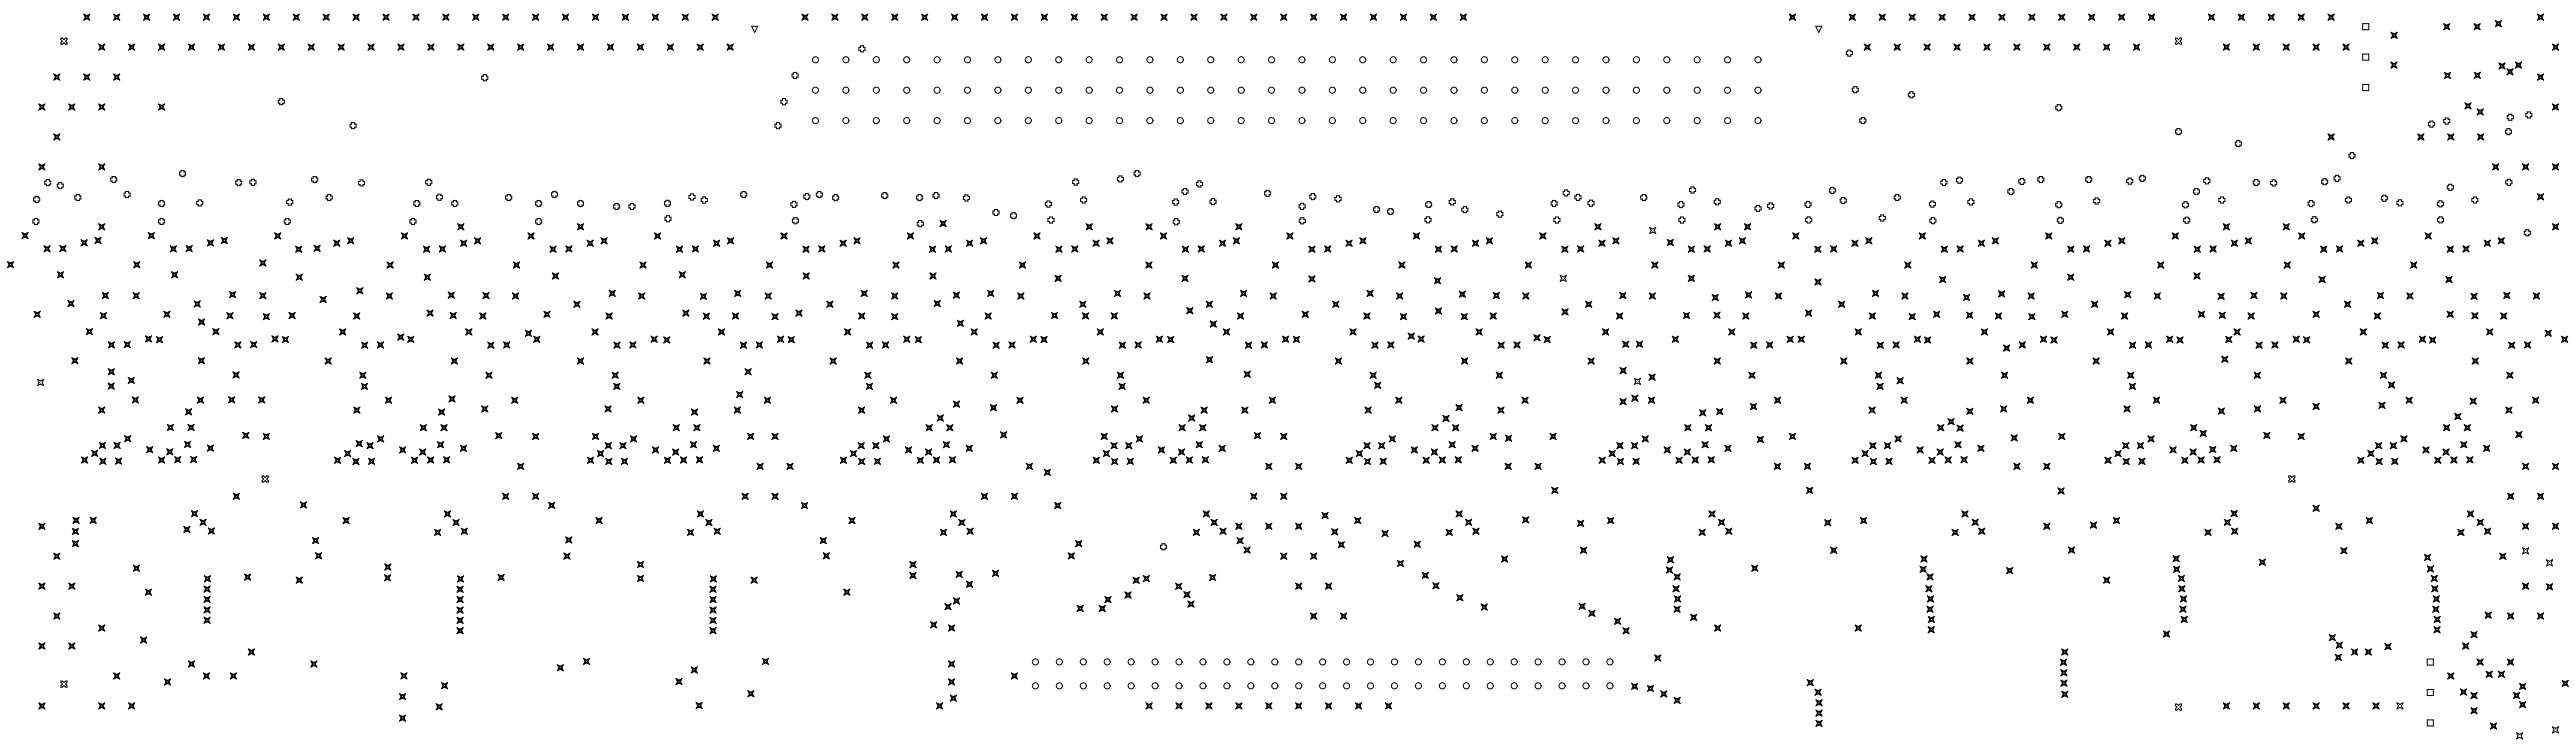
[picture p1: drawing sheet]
<svg xmlns="http://www.w3.org/2000/svg" width="716mm" height="208mm" viewBox="0 0 716 208" stroke-linecap="round" stroke-linejoin="round" font-family="sans-serif">
<g fill="none" stroke="#000" stroke-width=".28">
<path d="M17 10.6h.4l.4 .4 .4-.4h.4v.4l-.4 .4 .4 .5v.4h-.4l-.4-.4-.4 .4h-.4v-.4l.4-.5-.4-.4zM23.3 3.9l.8 .5 .9-.5-.4 .9 .4 .8-.9-.4-.8 .4 .4-.8zM23.6 4.3l.5 .2 .6-.2-.3 .5 .3 .5-.6-.3-.5 .3 .3-.5zM27.5 12.3l.8 .4 .9-.4-.5 .8 .5 .8-.9-.4-.8 .4 .4-.8zM27.8 12.6l.5 .2 .5-.2-.2 .5 .2 .5-.5-.3-.5 .3 .3-.5zM31.6 3.9l.9 .5 .8-.5-.4 .9 .4 .8-.8-.4-.9 .4 .5-.8zM32 4.3l.5 .2 .5-.2-.3 .5 .3 .5-.5-.3-.5 .3 .2-.5zM35.8 12.3l.8 .4 .9-.4-.4 .8 .4 .8-.9-.4-.8 .4 .4-.8zM36.1 12.6l.5 .2 .5-.2-.2 .5 .2 .5-.5-.3-.5 .3 .3-.5zM40 3.9l.8 .5 .8-.5-.4 .9 .4 .8-.8-.4-.8 .4 .4-.8zM40.3 4.3l.5 .2 .5-.2-.2 .5 .2 .5-.5-.3-.5 .3 .2-.5zM44.1 12.3l.9 .4 .8-.4-.4 .8 .4 .8-.8-.4-.9 .4 .4-.8z"/>
<path d="M44.5 12.6l.5 .2 .5-.2-.3 .5 .3 .5-.5-.3-.5 .3 .2-.5zM48.3 3.9l.8 .5 .9-.5-.5 .9 .5 .8-.9-.4-.8 .4 .4-.8zM48.6 4.3l.5 .2 .5-.2-.2 .5 .2 .5-.5-.3-.5 .3 .3-.5zM52.4 12.3l.9 .4 .8-.4-.4 .8 .4 .8-.8-.4-.9 .4 .5-.8zM52.8 12.6l.5 .2 .5-.2-.3 .5 .3 .5-.5-.3-.5 .3 .2-.5zM56.6 3.9l.9 .5 .8-.5-.4 .9 .4 .8-.8-.4-.9 .4 .4-.8zM56.9 4.3l.6 .2 .5-.2-.3 .5 .3 .5-.5-.3-.6 .3 .3-.5zM60.8 12.3l.8 .4 .9-.4-.5 .8 .5 .8-.9-.4-.8 .4 .4-.8zM61.1 12.6l.5 .2 .5-.2-.2 .5 .2 .5-.5-.3-.5 .3 .3-.5zM64.9 3.9l.9 .5 .8-.5-.4 .9 .4 .8-.8-.4-.9 .4 .5-.8zM65.3 4.3l.5 .2 .5-.2-.3 .5 .3 .5-.5-.3-.5 .3 .2-.5zM69.1 12.3l.8 .4 .9-.4-.4 .8 .4 .8-.9-.4-.8 .4 .4-.8z"/>
<path d="M69.4 12.6l.5 .2 .5-.2-.2 .5 .2 .5-.5-.3-.5 .3 .3-.5zM73.3 3.9l.8 .5 .9-.5-.5 .9 .5 .8-.9-.4-.8 .4 .4-.8zM73.6 4.3l.5 .2 .5-.2-.2 .5 .2 .5-.5-.3-.5 .3 .3-.5zM77.4 12.3l.9 .4 .8-.4-.4 .8 .4 .8-.8-.4-.9 .4 .4-.8zM77.8 12.6l.5 .2 .5-.2-.3 .5 .3 .5-.5-.3-.5 .3 .2-.5zM81.6 3.9l.8 .5 .9-.5-.4 .9 .4 .8-.9-.4-.8 .4 .4-.8zM81.9 4.3l.5 .2 .5-.2-.2 .5 .2 .5-.5-.3-.5 .3 .3-.5zM85.7 12.3l.9 .4 .8-.4-.4 .8 .4 .8-.8-.4-.9 .4 .5-.8zM86.1 12.6l.5 .2 .5-.2-.3 .5 .3 .5-.5-.3-.5 .3 .2-.5zM89.9 3.9l.9 .5 .8-.5-.4 .9 .4 .8-.8-.4-.9 .4 .4-.8zM90.3 4.3l.5 .2 .5-.2-.3 .5 .3 .5-.5-.3-.5 .3 .2-.5zM94.1 12.3l.8 .4 .9-.4-.5 .8 .5 .8-.9-.4-.8 .4 .4-.8z"/>
<path d="M94.4 12.6l.5 .2 .5-.2-.2 .5 .2 .5-.5-.3-.5 .3 .3-.5zM98.2 3.9l.9 .5 .8-.5-.4 .9 .4 .8-.8-.4-.9 .4 .5-.8zM98.6 4.3l.5 .2 .5-.2-.3 .5 .3 .5-.5-.3-.5 .3 .2-.5zM102.4 12.3l.8 .4 .9-.4-.4 .8 .4 .8-.9-.4-.8 .4 .4-.8zM102.7 12.6l.5 .2 .6-.2-.3 .5 .3 .5-.6-.3-.5 .3 .3-.5zM106.6 3.9l.8 .5 .9-.5-.5 .9 .5 .8-.9-.4-.8 .4 .4-.8zM106.9 4.3l.5 .2 .5-.2-.2 .5 .2 .5-.5-.3-.5 .3 .3-.5zM110.7 12.3l.9 .4 .8-.4-.4 .8 .4 .8-.8-.4-.9 .4 .5-.8zM111.1 12.6l.5 .2 .5-.2-.3 .5 .3 .5-.5-.3-.5 .3 .2-.5zM114.9 3.9l.8 .5 .9-.5-.4 .9 .4 .8-.9-.4-.8 .4 .4-.8zM115.2 4.3l.5 .2 .5-.2-.2 .5 .2 .5-.5-.3-.5 .3 .3-.5zM119.1 12.3l.8 .4 .8-.4-.4 .8 .4 .8-.8-.4-.8 .4 .4-.8z"/>
<path d="M119.4 12.6l.5 .2 .5-.2-.2 .5 .2 .5-.5-.3-.5 .3 .2-.5zM123.2 3.9l.9 .5 .8-.5-.4 .9 .4 .8-.8-.4-.9 .4 .4-.8zM123.6 4.3l.5 .2 .5-.2-.3 .5 .3 .5-.5-.3-.5 .3 .2-.5zM127.4 12.3l.8 .4 .9-.4-.5 .8 .5 .8-.9-.4-.8 .4 .4-.8zM127.7 12.6l.5 .2 .5-.2-.2 .5 .2 .5-.5-.3-.5 .3 .3-.5zM131.5 3.9l.9 .5 .8-.5-.4 .9 .4 .8-.8-.4-.9 .4 .5-.8zM131.9 4.3l.5 .2 .5-.2-.3 .5 .3 .5-.5-.3-.5 .3 .2-.5zM135.7 12.3l.9 .4 .8-.4-.4 .8 .4 .8-.8-.4-.9 .4 .4-.8zM136 12.6l.6 .2 .5-.2-.3 .5 .3 .5-.5-.3-.6 .3 .3-.5zM139.9 3.9l.8 .5 .9-.5-.5 .9 .5 .8-.9-.4-.8 .4 .4-.8zM140.2 4.3l.5 .2 .5-.2-.2 .5 .2 .5-.5-.3-.5 .3 .3-.5zM144 12.3l.9 .4 .8-.4-.4 .8 .4 .8-.8-.4-.9 .4 .5-.8z"/>
<path d="M144.4 12.6l.5 .2 .5-.2-.3 .5 .3 .5-.5-.3-.5 .3 .2-.5zM148.2 3.9l.8 .5 .9-.5-.4 .9 .4 .8-.9-.4-.8 .4 .4-.8zM148.5 4.3l.5 .2 .6-.2-.3 .5 .3 .5-.6-.3-.5 .3 .3-.5zM152.4 12.3l.8 .4 .9-.4-.5 .8 .5 .8-.9-.4-.8 .4 .4-.8zM152.7 12.6l.5 .2 .5-.2-.2 .5 .2 .5-.5-.3-.5 .3 .3-.5zM156.5 3.9l.9 .5 .8-.5-.4 .9 .4 .8-.8-.4-.9 .4 .4-.8zM156.9 4.3l.5 .2 .5-.2-.3 .5 .3 .5-.5-.3-.5 .3 .2-.5zM160.7 12.3l.8 .4 .9-.4-.4 .8 .4 .8-.9-.4-.8 .4 .4-.8zM161 12.6l.5 .2 .5-.2-.2 .5 .2 .5-.5-.3-.5 .3 .3-.5zM164.8 3.9l.9 .5 .8-.5-.4 .9 .4 .8-.8-.4-.9 .4 .5-.8zM165.2 4.3l.5 .2 .5-.2-.3 .5 .3 .5-.5-.3-.5 .3 .2-.5zM169 12.3l.9 .4 .8-.4-.4 .8 .4 .8-.8-.4-.9 .4 .4-.8z"/>
<path d="M169.4 12.6l.5 .2 .5-.2-.3 .5 .3 .5-.5-.3-.5 .3 .2-.5zM173.2 3.9l.8 .5 .9-.5-.5 .9 .5 .8-.9-.4-.8 .4 .4-.8zM173.5 4.3l.5 .2 .5-.2-.2 .5 .2 .5-.5-.3-.5 .3 .3-.5zM177.3 12.3l.9 .4 .8-.4-.4 .8 .4 .8-.8-.4-.9 .4 .5-.8zM177.7 12.6l.5 .2 .5-.2-.3 .5 .3 .5-.5-.3-.5 .3 .2-.5zM181.5 3.9l.8 .5 .9-.5-.4 .9 .4 .8-.9-.4-.8 .4 .4-.8zM181.8 4.3l.5 .2 .6-.2-.3 .5 .3 .5-.6-.3-.5 .3 .3-.5zM185.7 12.3l.8 .4 .9-.4-.5 .8 .5 .8-.9-.4-.8 .4 .4-.8zM186 12.6l.5 .2 .5-.2-.2 .5 .2 .5-.5-.3-.5 .3 .3-.5zM189.8 3.9l.9 .5 .8-.5-.4 .9 .4 .8-.8-.4-.9 .4 .5-.8zM190.2 4.3l.5 .2 .5-.2-.3 .5 .3 .5-.5-.3-.5 .3 .2-.5zM194 12.3l.8 .4 .9-.4-.4 .8 .4 .8-.9-.4-.8 .4 .4-.8z"/>
<path d="M194.3 12.6l.5 .2 .5-.2-.2 .5 .2 .5-.5-.3-.5 .3 .3-.5zM198.2 3.9l.8 .5 .8-.5-.4 .9 .4 .8-.8-.4-.8 .4 .4-.8zM198.5 4.3l.5 .2 .5-.2-.2 .5 .2 .5-.5-.3-.5 .3 .2-.5zM202.3 12.3l.9 .4 .8-.4-.4 .8 .4 .8-.8-.4-.9 .4 .4-.8zM202.7 12.6l.5 .2 .5-.2-.3 .5 .3 .5-.5-.3-.5 .3 .2-.5zM209.1 7.3h1.7l-.8 1.7zM223.1 3.9l.9 .5 .8-.5-.4 .9 .4 .8-.8-.4-.9 .4 .5-.8zM223.5 4.3l.5 .2 .5-.2-.3 .5 .3 .5-.5-.3-.5 .3 .2-.5zM231.5 3.9l.8 .5 .9-.5-.5 .9 .5 .8-.9-.4-.8 .4 .4-.8zM231.8 4.3l.5 .2 .5-.2-.2 .5 .2 .5-.5-.3-.5 .3 .3-.5zM239 13.1h.4v-.4h.9v.4h.4v.9h-.4v.4h-.9v-.4h-.4zM239.8 3.9l.8 .5 .9-.5-.4 .9 .4 .8-.9-.4-.8 .4 .4-.8z"/>
<path d="M240.1 4.3l.5 .2 .5-.2-.2 .5 .2 .5-.5-.3-.5 .3 .3-.5zM248.1 3.9l.9 .5 .8-.5-.4 .9 .4 .8-.8-.4-.9 .4 .4-.8zM248.5 4.3l.5 .2 .5-.2-.3 .5 .3 .5-.5-.3-.5 .3 .2-.5zM256.4 3.9l.9 .5 .8-.5-.4 .9 .4 .8-.8-.4-.9 .4 .5-.8zM256.8 4.3l.5 .2 .5-.2-.3 .5 .3 .5-.5-.3-.5 .3 .2-.5zM264.8 3.9l.8 .5 .9-.5-.5 .9 .5 .8-.9-.4-.8 .4 .4-.8zM265.1 4.3l.5 .2 .5-.2-.2 .5 .2 .5-.5-.3-.5 .3 .3-.5zM273.1 3.9l.8 .5 .9-.5-.4 .9 .4 .8-.9-.4-.8 .4 .4-.8zM273.4 4.3l.5 .2 .5-.2-.2 .5 .2 .5-.5-.3-.5 .3 .3-.5zM281.4 3.9l.9 .5 .8-.5-.4 .9 .4 .8-.8-.4-.9 .4 .4-.8zM281.8 4.3l.5 .2 .5-.2-.3 .5 .3 .5-.5-.3-.5 .3 .2-.5zM289.7 3.9l.9 .5 .8-.5-.4 .9 .4 .8-.8-.4-.9 .4 .5-.8z"/>
<path d="M290.1 4.3l.5 .2 .5-.2-.3 .5 .3 .5-.5-.3-.5 .3 .2-.5zM298.1 3.9l.8 .5 .9-.5-.5 .9 .5 .8-.9-.4-.8 .4 .4-.8zM298.4 4.3l.5 .2 .5-.2-.2 .5 .2 .5-.5-.3-.5 .3 .3-.5zM306.4 3.9l.8 .5 .9-.5-.4 .9 .4 .8-.9-.4-.8 .4 .4-.8zM306.7 4.3l.5 .2 .6-.2-.3 .5 .3 .5-.6-.3-.5 .3 .3-.5zM314.7 3.9l.9 .5 .8-.5-.4 .9 .4 .8-.8-.4-.9 .4 .4-.8zM315.1 4.3l.5 .2 .5-.2-.3 .5 .3 .5-.5-.3-.5 .3 .2-.5zM323.1 3.9l.8 .5 .8-.5-.4 .9 .4 .8-.8-.4-.8 .4 .4-.8zM323.4 4.3l.5 .2 .5-.2-.2 .5 .2 .5-.5-.3-.5 .3 .2-.5zM331.4 3.9l.8 .5 .9-.5-.5 .9 .5 .8-.9-.4-.8 .4 .4-.8zM331.7 4.3l.5 .2 .5-.2-.2 .5 .2 .5-.5-.3-.5 .3 .3-.5zM339.7 3.9l.9 .5 .8-.5-.4 .9 .4 .8-.8-.4-.9 .4 .4-.8z"/>
<path d="M340 4.3l.6 .2 .5-.2-.3 .5 .3 .5-.5-.3-.6 .3 .3-.5zM348 3.9l.9 .5 .8-.5-.4 .9 .4 .8-.8-.4-.9 .4 .5-.8zM348.4 4.3l.5 .2 .5-.2-.3 .5 .3 .5-.5-.3-.5 .3 .2-.5zM356.4 3.9l.8 .5 .8-.5-.4 .9 .4 .8-.8-.4-.8 .4 .4-.8zM356.7 4.3l.5 .2 .5-.2-.2 .5 .2 .5-.5-.3-.5 .3 .2-.5zM364.7 3.9l.8 .5 .9-.5-.4 .9 .4 .8-.9-.4-.8 .4 .4-.8zM365 4.3l.5 .2 .5-.2-.2 .5 .2 .5-.5-.3-.5 .3 .3-.5zM373 3.9l.9 .5 .8-.5-.4 .9 .4 .8-.8-.4-.9 .4 .4-.8zM373.3 4.3l.6 .2 .5-.2-.3 .5 .3 .5-.5-.3-.6 .3 .3-.5zM381.3 3.9l.9 .5 .8-.5-.4 .9 .4 .8-.8-.4-.9 .4 .5-.8zM381.7 4.3l.5 .2 .5-.2-.3 .5 .3 .5-.5-.3-.5 .3 .2-.5zM389.7 3.9l.8 .5 .9-.5-.5 .9 .5 .8-.9-.4-.8 .4 .4-.8z"/>
<path d="M390 4.3l.5 .2 .5-.2-.2 .5 .2 .5-.5-.3-.5 .3 .3-.5zM398 3.9l.8 .5 .9-.5-.4 .9 .4 .8-.9-.4-.8 .4 .4-.8zM398.3 4.3l.5 .2 .5-.2-.2 .5 .2 .5-.5-.3-.5 .3 .3-.5zM406.3 3.9l.9 .5 .8-.5-.4 .9 .4 .8-.8-.4-.9 .4 .4-.8zM406.7 4.3l.5 .2 .5-.2-.3 .5 .3 .5-.5-.3-.5 .3 .2-.5zM497.9 3.9l.9 .5 .8-.5-.4 .9 .4 .8-.8-.4-.9 .4 .4-.8zM498.2 4.3l.6 .2 .5-.2-.3 .5 .3 .5-.5-.3-.6 .3 .3-.5zM505.2 7.3h1.7l-.8 1.7zM513.7 14.3h.4v-.4h.9v.4h.4v.9h-.4v.4h-.9v-.4h-.4zM514.6 3.9l.8 .5 .9-.5-.5 .9 .5 .8-.9-.4-.8 .4 .4-.8zM514.9 4.3l.5 .2 .5-.2-.2 .5 .2 .5-.5-.3-.5 .3 .3-.5zM518.7 12.3l.9 .4 .8-.4-.4 .8 .4 .8-.8-.4-.9 .4 .4-.8z"/>
<path d="M519.1 12.6l.5 .2 .5-.2-.3 .5 .3 .5-.5-.3-.5 .3 .2-.5zM522.9 3.9l.8 .5 .9-.5-.4 .9 .4 .8-.9-.4-.8 .4 .4-.8zM523.2 4.3l.5 .2 .5-.2-.2 .5 .2 .5-.5-.3-.5 .3 .3-.5zM527 12.3l.9 .4 .8-.4-.4 .8 .4 .8-.8-.4-.9 .4 .5-.8zM527.4 12.6l.5 .2 .5-.2-.3 .5 .3 .5-.5-.3-.5 .3 .2-.5zM531.2 3.9l.9 .5 .8-.5-.4 .9 .4 .8-.8-.4-.9 .4 .4-.8zM531.6 4.3l.5 .2 .5-.2-.3 .5 .3 .5-.5-.3-.5 .3 .2-.5zM535.4 12.3l.8 .4 .9-.4-.5 .8 .5 .8-.9-.4-.8 .4 .4-.8zM535.7 12.6l.5 .2 .5-.2-.2 .5 .2 .5-.5-.3-.5 .3 .3-.5zM539.5 3.9l.9 .5 .8-.5-.4 .9 .4 .8-.8-.4-.9 .4 .5-.8zM539.9 4.3l.5 .2 .5-.2-.3 .5 .3 .5-.5-.3-.5 .3 .2-.5zM543.7 12.3l.8 .4 .9-.4-.4 .8 .4 .8-.9-.4-.8 .4 .4-.8z"/>
<path d="M544 12.6l.5 .2 .6-.2-.3 .5 .3 .5-.6-.3-.5 .3 .3-.5zM547.9 3.9l.8 .5 .9-.5-.5 .9 .5 .8-.9-.4-.8 .4 .4-.8zM548.2 4.3l.5 .2 .5-.2-.2 .5 .2 .5-.5-.3-.5 .3 .3-.5zM552 12.3l.9 .4 .8-.4-.4 .8 .4 .8-.8-.4-.9 .4 .5-.8zM552.4 12.6l.5 .2 .5-.2-.3 .5 .3 .5-.5-.3-.5 .3 .2-.5zM556.2 3.9l.8 .5 .9-.5-.4 .9 .4 .8-.9-.4-.8 .4 .4-.8zM556.5 4.3l.5 .2 .5-.2-.2 .5 .2 .5-.5-.3-.5 .3 .3-.5zM560.4 12.3l.8 .4 .8-.4-.4 .8 .4 .8-.8-.4-.8 .4 .4-.8zM560.7 12.6l.5 .2 .5-.2-.2 .5 .2 .5-.5-.3-.5 .3 .2-.5zM564.5 3.9l.9 .5 .8-.5-.4 .9 .4 .8-.8-.4-.9 .4 .4-.8zM564.9 4.3l.5 .2 .5-.2-.3 .5 .3 .5-.5-.3-.5 .3 .2-.5zM568.7 12.3l.8 .4 .9-.4-.5 .8 .5 .8-.9-.4-.8 .4 .4-.8z"/>
<path d="M569 12.6l.5 .2 .5-.2-.2 .5 .2 .5-.5-.3-.5 .3 .3-.5zM572.8 3.9l.9 .5 .8-.5-.4 .9 .4 .8-.8-.4-.9 .4 .5-.8zM573.2 4.3l.5 .2 .5-.2-.3 .5 .3 .5-.5-.3-.5 .3 .2-.5zM577 12.3l.9 .4 .8-.4-.4 .8 .4 .8-.8-.4-.9 .4 .4-.8zM577.3 12.6l.6 .2 .5-.2-.3 .5 .3 .5-.5-.3-.6 .3 .3-.5zM581.2 3.9l.8 .5 .9-.5-.5 .9 .5 .8-.9-.4-.8 .4 .4-.8zM581.5 4.3l.5 .2 .5-.2-.2 .5 .2 .5-.5-.3-.5 .3 .3-.5zM585.3 12.3l.9 .4 .8-.4-.4 .8 .4 .8-.8-.4-.9 .4 .5-.8zM585.7 12.6l.5 .2 .5-.2-.3 .5 .3 .5-.5-.3-.5 .3 .2-.5zM589.5 3.9l.8 .5 .9-.5-.4 .9 .4 .8-.9-.4-.8 .4 .4-.8zM589.8 4.3l.5 .2 .6-.2-.3 .5 .3 .5-.6-.3-.5 .3 .3-.5zM593.7 12.3l.8 .4 .9-.4-.5 .8 .5 .8-.9-.4-.8 .4 .4-.8z"/>
<path d="M594 12.6l.5 .2 .5-.2-.2 .5 .2 .5-.5-.3-.5 .3 .3-.5zM597.8 3.9l.9 .5 .8-.5-.4 .9 .4 .8-.8-.4-.9 .4 .4-.8zM598.2 4.3l.5 .2 .5-.2-.3 .5 .3 .5-.5-.3-.5 .3 .2-.5zM605.3 10.6h.4l.5 .4 .4-.4h.4v.4l-.4 .4 .4 .5v.4h-.4l-.4-.4-.5 .4h-.4v-.4l.4-.5-.4-.4zM614.5 3.9l.8 .5 .9-.5-.5 .9 .5 .8-.9-.4-.8 .4 .4-.8zM614.8 4.3l.5 .2 .5-.2-.2 .5 .2 .5-.5-.3-.5 .3 .3-.5zM618.6 12.3l.9 .4 .8-.4-.4 .8 .4 .8-.8-.4-.9 .4 .5-.8zM619 12.6l.5 .2 .5-.2-.3 .5 .3 .5-.5-.3-.5 .3 .2-.5zM622.8 3.9l.8 .5 .9-.5-.4 .9 .4 .8-.9-.4-.8 .4 .4-.8zM623.1 4.3l.5 .2 .6-.2-.3 .5 .3 .5-.6-.3-.5 .3 .3-.5zM627 12.3l.8 .4 .9-.4-.5 .8 .5 .8-.9-.4-.8 .4 .4-.8zM627.3 12.6l.5 .2 .5-.2-.2 .5 .2 .5-.5-.3-.5 .3 .3-.5z"/>
<path d="M631.1 3.9l.9 .5 .8-.5-.4 .9 .4 .8-.8-.4-.9 .4 .5-.8zM631.5 4.3l.5 .2 .5-.2-.3 .5 .3 .5-.5-.3-.5 .3 .2-.5zM635.3 12.3l.8 .4 .9-.4-.4 .8 .4 .8-.9-.4-.8 .4 .4-.8zM635.6 12.6l.5 .2 .5-.2-.2 .5 .2 .5-.5-.3-.5 .3 .3-.5zM639.5 3.9l.8 .5 .8-.5-.4 .9 .4 .8-.8-.4-.8 .4 .4-.8zM639.8 4.3l.5 .2 .5-.2-.2 .5 .2 .5-.5-.3-.5 .3 .2-.5zM643.6 12.3l.9 .4 .8-.4-.4 .8 .4 .8-.8-.4-.9 .4 .4-.8zM644 12.6l.5 .2 .5-.2-.3 .5 .3 .5-.5-.3-.5 .3 .2-.5zM647.8 3.9l.8 .5 .9-.5-.4 .9 .4 .8-.9-.4-.8 .4 .4-.8zM648.1 4.3l.5 .2 .5-.2-.2 .5 .2 .5-.5-.3-.5 .3 .3-.5zM651.9 12.3l.9 .4 .8-.4-.4 .8 .4 .8-.8-.4-.9 .4 .5-.8zM652.3 12.6l.5 .2 .5-.2-.3 .5 .3 .5-.5-.3-.5 .3 .2-.5z"/>
<path d="M657.4 6.6h1.7v1.7h-1.7zM657.4 15h1.7v1.7h-1.7zM665.3 17.2l.8 .5 .9-.5-.5 .9 .5 .8-.9-.4-.8 .4 .4-.8zM665.3 9l.9 .4 .8-.4-.4 .8 .4 .9-.8-.5-.9 .5 .4-.9zM665.6 17.6l.5 .2 .5-.2-.2 .5 .2 .5-.5-.3-.5 .3 .3-.5zM665.7 9.3l.5 .3 .5-.3-.3 .5 .3 .5-.5-.2-.5 .2 .2-.5zM680 6.6l.8 .4 .8-.4-.4 .8 .4 .9-.8-.4-.8 .4 .4-.9zM680.3 6.9l.5 .3 .5-.3-.2 .5 .2 .5-.5-.2-.5 .2 .2-.5zM688.4 6.6l.9 .4 .8-.4-.4 .8 .4 .9-.8-.4-.9 .4 .4-.9zM688.8 6.9l.5 .3 .5-.3-.3 .5 .3 .5-.5-.2-.5 .2 .2-.5zM694.3 5.7l.9 .5 .8-.5-.4 .9 .4 .8-.8-.4-.9 .4 .5-.8zM694.7 6.1l.5 .2 .5-.2-.3 .5 .3 .5-.5-.3-.5 .3 .2-.5z"/>
<path d="M695.3 17.5l.9 .4 .8-.4-.4 .8 .4 .9-.8-.4-.9 .4 .5-.9zM695.7 17.8l.5 .3 .5-.3-.3 .5 .3 .5-.5-.2-.5 .2 .2-.5zM697.6 19.1l.8 .4 .9-.4-.5 .8 .5 .9-.9-.4-.8 .4 .4-.9zM697.9 19.4l.5 .3 .5-.3-.2 .5 .2 .6-.5-.3-.5 .3 .3-.6zM699.9 17.2l.9 .5 .8-.5-.4 .9 .4 .8-.8-.4-.9 .4 .5-.8zM700.3 17.6l.5 .2 .5-.2-.3 .5 .3 .5-.5-.3-.5 .3 .2-.5zM706.1 3.9l.8 .5 .9-.5-.5 .9 .5 .8-.9-.4-.8 .4 .4-.8zM706.4 4.3l.5 .2 .5-.2-.2 .5 .2 .5-.5-.3-.5 .3 .3-.5zM710.2 12.3l.9 .4 .8-.4-.4 .8 .4 .8-.8-.4-.9 .4 .5-.8zM710.6 12.6l.5 .2 .5-.2-.3 .5 .3 .5-.5-.3-.5 .3 .2-.5zM10.8 28.9l.9 .4 .8-.4-.4 .8 .4 .9-.8-.4-.9 .4 .4-.9zM11.1 29.2l.6 .3 .5-.3-.3 .5 .3 .5-.5-.2-.6 .2 .3-.5z"/>
<path d="M15 20.6l.8 .4 .9-.4-.5 .8 .5 .9-.9-.5-.8 .5 .4-.9zM15 37.2l.8 .4 .9-.4-.5 .9 .5 .8-.9-.4-.8 .4 .4-.8zM15.3 20.9l.5 .3 .5-.3-.2 .5 .2 .5-.5-.2-.5 .2 .3-.5zM15.3 37.6l.5 .2 .5-.2-.2 .5 .2 .5-.5-.3-.5 .3 .3-.5zM19.1 28.9l.9 .4 .8-.4-.4 .8 .4 .9-.8-.4-.9 .4 .5-.9zM19.5 29.2l.5 .3 .5-.3-.3 .5 .3 .5-.5-.2-.5 .2 .2-.5zM23.3 20.6l.8 .4 .9-.4-.4 .8 .4 .9-.9-.5-.8 .5 .4-.9zM23.6 20.9l.5 .3 .6-.3-.3 .5 .3 .5-.6-.2-.5 .2 .3-.5zM27.5 28.9l.8 .4 .9-.4-.5 .8 .5 .9-.9-.4-.8 .4 .4-.9zM27.8 29.2l.5 .3 .5-.3-.2 .5 .2 .5-.5-.2-.5 .2 .3-.5zM31.6 20.6l.9 .4 .8-.4-.4 .8 .4 .9-.8-.5-.9 .5 .5-.9zM32 20.9l.5 .3 .5-.3-.3 .5 .3 .5-.5-.2-.5 .2 .2-.5z"/>
<path d="M44.1 28.9l.9 .4 .8-.4-.4 .8 .4 .9-.8-.4-.9 .4 .4-.9zM44.5 29.2l.5 .3 .5-.3-.3 .5 .3 .5-.5-.2-.5 .2 .2-.5zM77.4 27.8h.4v-.4h.9v.4h.4v.9h-.4v.4h-.9v-.4h-.4zM97.4 34.5h.4v-.4h.9v.4h.4v.8h-.4v.5h-.9v-.5h-.4zM134 21.2h.5v-.4h.8v.4h.4v.8h-.4v.4h-.8v-.4h-.5zM215.6 34.5h.5v-.4h.8v.4h.4v.8h-.4v.5h-.8v-.5h-.5zM217.3 27.8h.4v-.4h.9v.4h.4v.9h-.4v.4h-.9v-.4h-.4zM220.4 20.5h.4v-.4h.9v.4h.4v.9h-.4v.4h-.9v-.4h-.4zM515.4 24.5h.4v-.4h.9v.4h.4v.9h-.4v.4h-.9v-.4h-.4zM517.5 33.1h.4v-.4h.9v.4h.4v.8h-.4v.4h-.9v-.4h-.4zM531 25.9h.4v-.4h.9v.4h.4v.9h-.4v.4h-.9v-.4h-.4zM572 29.5h.4v-.4h.9v.4h.4v.8h-.4v.5h-.9v-.5h-.4z"/>
<path d="M605.3 36.2h.4v-.5h.9v.5h.4v.8h-.4v.4h-.9v-.4h-.4zM622 39.5h.4v-.4h.8v.4h.5v.8h-.5v.5h-.8v-.5h-.4zM647.8 37.2l.8 .4 .9-.4-.4 .9 .4 .8-.9-.4-.8 .4 .4-.8zM648.1 37.6l.5 .2 .5-.2-.2 .5 .2 .5-.5-.3-.5 .3 .3-.5zM657.4 23.5h1.7v1.7h-1.7zM672.8 37.2l.8 .4 .9-.4-.5 .9 .5 .8-.9-.4-.8 .4 .4-.8zM673.1 37.6l.5 .2 .5-.2-.2 .5 .2 .5-.5-.3-.5 .3 .3-.5zM675.7 34.1h.4v-.5h.9v.5h.4v.8h-.4v.4h-.9v-.4h-.4zM680 33.2h.4v-.4h.8v.4h.4v.9h-.4v.4h-.8v-.4h-.4zM680.2 20.1l.8 .4 .9-.4-.5 .9 .5 .8-.9-.4-.8 .4 .4-.8zM680.5 20.5l.5 .2 .5-.2-.2 .5 .2 .5-.5-.3-.5 .3 .3-.5zM681.1 37.2l.8 .4 .9-.4-.4 .9 .4 .8-.9-.4-.8 .4 .4-.8z"/>
<path d="M681.4 37.6l.5 .2 .5-.2-.2 .5 .2 .5-.5-.3-.5 .3 .3-.5zM685.9 28.6l.8 .4 .9-.4-.5 .8 .5 .9-.9-.5-.8 .5 .4-.9zM686.2 28.9l.5 .3 .5-.3-.2 .5 .2 .5-.5-.2-.5 .2 .3-.5zM688.5 20.1l.8 .4 .9-.4-.5 .8 .5 .9-.9-.4-.8 .4 .4-.9zM688.8 20.4l.5 .3 .5-.3-.2 .5 .2 .5-.5-.2-.5 .2 .3-.5zM689.3 30.3l.8 .4 .9-.4-.5 .8 .5 .9-.9-.5-.8 .5 .4-.9zM689.4 37.2l.9 .4 .8-.4-.4 .9 .4 .8-.8-.4-.9 .4 .4-.8zM689.6 30.6l.5 .3 .5-.3-.2 .5 .2 .5-.5-.2-.5 .2 .3-.5zM689.8 37.6l.5 .2 .5-.2-.3 .5 .3 .5-.5-.3-.5 .3 .2-.5zM697.1 36.2h.5v-.4h.8v.4h.4v.8h-.4v.4h-.8v-.4h-.5zM697.6 32.2h.5v-.5h.8v.5h.4v.8h-.4v.4h-.8v-.4h-.5zM702.8 31.5h.4v-.4h.9v.4h.4v.9h-.4v.4h-.9v-.4h-.4z"/>
<path d="M706.1 20.6l.8 .4 .9-.4-.5 .8 .5 .9-.9-.5-.8 .5 .4-.9zM706.4 20.9l.5 .3 .5-.3-.2 .5 .2 .5-.5-.2-.5 .2 .3-.5zM710.2 28.9l.9 .4 .8-.4-.4 .8 .4 .9-.8-.4-.9 .4 .5-.9zM710.6 29.2l.5 .3 .5-.3-.3 .5 .3 .5-.5-.2-.5 .2 .2-.5zM9.4 55h.4v-.4h.8v.4h.4v.9h-.4v.4h-.8v-.4h-.4zM10.8 45.5l.9 .5 .8-.5-.4 .9 .4 .8-.8-.4-.9 .4 .4-.8zM11.1 45.9l.6 .2 .5-.2-.3 .5 .3 .5-.5-.3-.6 .3 .3-.5zM12.4 50.3h.5v-.4h.8v.4h.4v.9h-.4v.4h-.8v-.4h-.5zM15.9 51.2h.4v-.5h.9v.5h.4v.8h-.4v.4h-.9v-.4h-.4zM20.8 54.5h.4v-.5h.9v.5h.4v.8h-.4v.4h-.9v-.4h-.4zM27.5 45.5l.8 .5 .9-.5-.5 .9 .5 .8-.9-.4-.8 .4 .4-.8zM27.8 45.9l.5 .2 .5-.2-.2 .5 .2 .5-.5-.3-.5 .3 .3-.5z"/>
<path d="M30.8 49.5h.4v-.5h.9v.5h.4v.8h-.4v.4h-.9v-.4h-.4zM34.5 53.6h.4v-.4h.9v.4h.4v.9h-.4v.4h-.9v-.4h-.4zM44.1 56.1h.4v-.4h.9v.4h.4v.9h-.4v.4h-.9v-.4h-.4zM49.9 47.8h.5v-.4h.8v.4h.4v.9h-.4v.4h-.8v-.4h-.5zM54.7 56h.5v-.4h.8v.4h.4v.8h-.4v.4h-.8v-.4h-.5zM65.6 50.3h.4v-.4h.8v.4h.5v.9h-.5v.4h-.8v-.4h-.4zM69.5 50.2h.5v-.4h.8v.4h.4v.9h-.4v.4h-.8v-.4h-.5zM79.8 55.7h.4v-.4h.8v.4h.5v.9h-.5v.4h-.8v-.4h-.4zM86.7 49.5h.4v-.4h.9v.4h.4v.8h-.4v.5h-.9v-.5h-.4zM90.7 54.5h.5v-.5h.8v.5h.4v.8h-.4v.4h-.8v-.4h-.5zM99.7 50.4h.5v-.4h.8v.4h.4v.9h-.4v.4h-.8v-.4h-.5zM115.1 56.1h.5v-.4h.8v.4h.4v.9h-.4v.4h-.8v-.4h-.5z"/>
<path d="M118.5 50.2h.4v-.4h.8v.4h.5v.9h-.5v.4h-.8v-.4h-.4zM121.4 54.4h.4v-.4h.9v.4h.4v.8h-.4v.5h-.9v-.5h-.4zM125.7 56.1h.4v-.4h.9v.4h.4v.9h-.4v.4h-.9v-.4h-.4zM140.7 54.5h.4v-.5h.9v.5h.4v.8h-.4v.4h-.9v-.4h-.4zM149 56.1h.5v-.4h.8v.4h.4v.9h-.4v.4h-.8v-.4h-.5zM153.4 53.6h.5v-.4h.8v.4h.4v.8h-.4v.5h-.8v-.5h-.5zM160.7 56.1h.4v-.4h.9v.4h.4v.9h-.4v.4h-.9v-.4h-.4zM170.7 57h.4v-.5h.9v.5h.4v.8h-.4v.4h-.9v-.4h-.4zM175 57h.4v-.5h.9v.5h.4v.8h-.4v.4h-.9v-.4h-.4zM184.9 56.1h.4v-.4h.8v.4h.5v.8h-.5v.4h-.8v-.4h-.4zM191.7 54.3h.4v-.4h.9v.4h.4v.9h-.4v.4h-.9v-.4h-.4zM195.1 55.2h.4v-.5h.9v.5h.4v.8h-.4v.4h-.9v-.4h-.4z"/>
<path d="M206.1 53.6h.4v-.4h.9v.4h.4v.9h-.4v.4h-.9v-.4h-.4zM220.1 56.4h.4v-.5h.8v.5h.5v.8h-.5v.4h-.8v-.4h-.4zM223.7 54.2h.4v-.4h.8v.4h.5v.9h-.5v.4h-.8v-.4h-.4zM227.1 53.7h.5v-.5h.8v.5h.4v.8h-.4v.4h-.8v-.4h-.5zM231.7 54.5h.4v-.4h.8v.4h.5v.9h-.5v.4h-.8v-.4h-.4zM245.3 53.9h.5v-.4h.8v.4h.4v.9h-.4v.4h-.8v-.4h-.5zM255 54.5h.5v-.4h.8v.4h.4v.8h-.4v.5h-.8v-.5h-.5zM259.6 53.9h.4v-.4h.9v.4h.4v.9h-.4v.4h-.9v-.4h-.4zM268.1 54.6h.4v-.4h.8v.4h.5v.8h-.5v.5h-.8v-.5h-.4zM276.3 58.6h.4v-.4h.9v.4h.4v.9h-.4v.4h-.9v-.4h-.4zM281.2 59.5h.4v-.4h.9v.4h.4v.9h-.4v.4h-.9v-.4h-.4zM290.9 56.3h.4v-.4h.8v.4h.5v.8h-.5v.5h-.8v-.5h-.4z"/>
<path d="M298.5 50.2h.4v-.5h.8v.5h.5v.8h-.5v.4h-.8v-.4h-.4zM300.7 55.2h.4v-.5h.8v.5h.5v.8h-.5v.4h-.8v-.4h-.4zM310.9 49.3h.4v-.4h.9v.4h.4v.8h-.4v.5h-.9v-.5h-.4zM315.6 47.8h.4v-.4h.8v.4h.4v.9h-.4v.4h-.8v-.4h-.4zM326.3 55.7h.4v-.4h.9v.4h.4v.9h-.4v.4h-.9v-.4h-.4zM328.9 52.8h.4v-.4h.8v.4h.5v.8h-.5v.5h-.8v-.5h-.4zM332.9 50.7h.4v-.4h.9v.4h.4v.8h-.4v.5h-.9v-.5h-.4zM336.7 55.6h.4v-.4h.8v.4h.5v.9h-.5v.4h-.8v-.4h-.4zM351.9 53.3h.4v-.4h.8v.4h.5v.8h-.5v.5h-.8v-.5h-.4zM361.5 56.9h.4v-.4h.8v.4h.5v.9h-.5v.4h-.8v-.4h-.4zM364.4 54.2h.5v-.4h.8v.4h.4v.9h-.4v.4h-.8v-.4h-.5zM371.5 54.8h.4v-.4h.8v.4h.5v.9h-.5v.4h-.8v-.4h-.4z"/>
<path d="M382.2 57.8h.4v-.4h.8v.4h.5v.8h-.5v.5h-.8v-.5h-.4zM386.1 58.4h.4v-.5h.8v.5h.5v.8h-.5v.4h-.8v-.4h-.4zM396.7 56.4h.4v-.4h.8v.4h.5v.9h-.5v.4h-.8v-.4h-.4zM403.2 55.7h.5v-.4h.8v.4h.4v.8h-.4v.5h-.8v-.5h-.5zM406.8 57.8h.4v-.4h.8v.4h.4v.9h-.4v.4h-.8v-.4h-.4zM416.5 59.1h.4v-.4h.9v.4h.4v.8h-.4v.5h-.9v-.5h-.4zM431.6 56.1h.4v-.4h.9v.4h.4v.9h-.4v.4h-.9v-.4h-.4zM434.9 53.2h.5v-.4h.8v.4h.4v.8h-.4v.5h-.8v-.5h-.5zM438.2 54.4h.4v-.4h.9v.4h.4v.9h-.4v.4h-.9v-.4h-.4zM441.9 56h.4v-.4h.8v.4h.4v.9h-.4v.4h-.8v-.4h-.4zM456.5 54.5h.5v-.5h.8v.5h.4v.8h-.4v.4h-.8v-.4h-.5zM466.9 56.4h.4v-.4h.9v.4h.4v.9h-.4v.4h-.9v-.4h-.4z"/>
<path d="M470.1 52.4h.4v-.4h.9v.4h.4v.8h-.4v.5h-.9v-.5h-.4zM477 55.7h.4v-.5h.8v.5h.5v.8h-.5v.4h-.8v-.4h-.4zM488.3 57.5h.4v-.4h.9v.4h.4v.8h-.4v.5h-.9v-.5h-.4zM491.8 56.8h.5v-.4h.8v.4h.4v.9h-.4v.4h-.8v-.4h-.5zM502.2 56.4h.5v-.4h.8v.4h.4v.8h-.4v.5h-.8v-.5h-.5zM509 52.5h.4v-.4h.9v.4h.4v.8h-.4v.5h-.9v-.5h-.4zM512 55.3h.5v-.4h.8v.4h.4v.8h-.4v.5h-.8v-.5h-.5zM527 54.5h.5v-.5h.8v.5h.4v.8h-.4v.4h-.8v-.4h-.5zM536.8 56.3h.5v-.4h.8v.4h.4v.8h-.4v.5h-.8v-.5h-.5zM540 50.3h.5v-.4h.8v.4h.4v.8h-.4v.5h-.8v-.5h-.5zM544.4 49.7h.4v-.5h.9v.5h.4v.8h-.4v.4h-.9v-.4h-.4zM547.6 55.7h.4v-.4h.8v.4h.5v.8h-.5v.5h-.8v-.5h-.4z"/>
<path d="M558.7 52.8h.4v-.4h.9v.4h.4v.8h-.4v.5h-.9v-.5h-.4zM561.7 50h.4v-.4h.9v.4h.4v.8h-.4v.5h-.9v-.5h-.4zM567 49.5h.4v-.5h.9v.5h.4v.8h-.4v.4h-.9v-.4h-.4zM572 56.5h.4v-.5h.9v.5h.4v.8h-.4v.4h-.9v-.4h-.4zM580.3 49.5h.5v-.5h.8v.5h.4v.8h-.4v.4h-.8v-.4h-.5zM582.5 55.4h.5v-.4h.8v.4h.4v.9h-.4v.4h-.8v-.4h-.5zM591.8 49.9h.4v-.4h.8v.4h.4v.9h-.4v.4h-.8v-.4h-.4zM595.3 49.2h.4v-.5h.8v.5h.4v.8h-.4v.4h-.8v-.4h-.4zM607.3 56.5h.4v-.4h.8v.4h.5v.8h-.5v.5h-.8v-.5h-.4zM610.3 52.8h.4v-.4h.9v.4h.4v.8h-.4v.5h-.9v-.5h-.4zM613.2 49.8h.4v-.4h.9v.4h.4v.9h-.4v.4h-.9v-.4h-.4zM617.4 55.2h.4v-.5h.9v.5h.4v.8h-.4v.4h-.9v-.4h-.4z"/>
<path d="M627 50.3h.4v-.4h.8v.4h.5v.8h-.5v.5h-.8v-.5h-.4zM631.8 50.4h.4v-.4h.9v.4h.4v.9h-.4v.4h-.9v-.4h-.4zM642.2 56.2h.4v-.5h.9v.5h.4v.8h-.4v.4h-.9v-.4h-.4zM646 50.1h.4v-.4h.9v.4h.4v.8h-.4v.4h-.9v-.4h-.4zM649.4 49.2h.5v-.5h.8v.5h.4v.8h-.4v.4h-.8v-.4h-.5zM652.6 55.2h.4v-.5h.9v.5h.4v.8h-.4v.4h-.9v-.4h-.4zM653.6 42.8h.4v-.4h.9v.4h.4v.9h-.4v.4h-.9v-.4h-.4zM662.6 54.7h.4v-.4h.9v.4h.4v.8h-.4v.4h-.9v-.4h-.4zM666.9 55.9h.5v-.4h.8v.4h.4v.9h-.4v.4h-.8v-.4h-.5zM678.2 56.2h.4v-.4h.9v.4h.4v.9h-.4v.4h-.9v-.4h-.4zM681 51.6h.4v-.4h.8v.4h.5v.9h-.5v.4h-.8v-.4h-.4zM687.8 55.2h.4v-.5h.9v.5h.4v.8h-.4v.4h-.9v-.4h-.4z"/>
<path d="M693.6 45.5l.8 .5 .9-.5-.5 .9 .5 .8-.9-.4-.8 .4 .4-.8zM693.9 45.9l.5 .2 .5-.2-.2 .5 .2 .5-.5-.3-.5 .3 .3-.5zM697.2 50.2h.5v-.4h.8v.4h.4v.9h-.4v.4h-.8v-.4h-.5zM701.9 45.5l.8 .5 .9-.5-.4 .9 .4 .8-.9-.4-.8 .4 .4-.8zM702.2 45.9l.5 .2 .6-.2-.3 .5 .3 .5-.6-.3-.5 .3 .3-.5zM706.1 53.9l.8 .4 .9-.4-.5 .8 .5 .8-.9-.4-.8 .4 .4-.8zM706.4 54.2l.5 .2 .5-.2-.2 .5 .2 .5-.5-.2-.5 .2 .3-.5zM710.2 45.5l.9 .5 .8-.5-.4 .9 .4 .8-.8-.4-.9 .4 .5-.8zM710.6 45.9l.5 .2 .5-.2-.3 .5 .3 .5-.5-.3-.5 .3 .2-.5zM2.1 72.7l.8 .4 .9-.4-.4 .8 .4 .9-.9-.4-.8 .4 .4-.9zM2.4 73l.5 .3 .5-.3-.2 .5 .2 .5-.5-.2-.5 .2 .3-.5zM6.1 64.6l.9 .4 .8-.4-.4 .9 .4 .8-.8-.4-.9 .4 .5-.8z"/>
<path d="M6.5 64.9l.5 .3 .5-.3-.3 .6 .3 .5-.5-.3-.5 .3 .2-.5zM9.1 61.1h.5v-.4h.8v.4h.4v.9h-.4v.4h-.8v-.4h-.5zM12.2 68.3l.9 .4 .8-.4-.4 .8 .4 .9-.8-.4-.9 .4 .5-.9zM12.6 68.6l.5 .3 .5-.3-.3 .5 .3 .6-.5-.3-.5 .3 .2-.6zM16 75.5l.8 .4 .9-.4-.4 .9 .4 .8-.9-.4-.8 .4 .4-.8zM16.3 75.8l.5 .3 .5-.3-.2 .6 .2 .5-.5-.3-.5 .3 .3-.5zM16.7 68.2l.8 .4 .8-.4-.4 .9 .4 .8-.8-.4-.8 .4 .4-.8zM17 68.6l.5 .2 .5-.2-.2 .5 .2 .5-.5-.3-.5 .3 .2-.5zM22.6 66.6l.8 .5 .9-.5-.5 .9 .5 .8-.9-.4-.8 .4 .4-.8zM22.9 67l.5 .2 .5-.2-.2 .5 .2 .5-.5-.3-.5 .3 .3-.5zM26.4 66l.9 .4 .8-.4-.4 .8 .4 .9-.8-.5-.9 .5 .5-.9zM26.8 66.3l.5 .3 .5-.3-.3 .5 .3 .5-.5-.2-.5 .2 .2-.5z"/>
<path d="M27.5 62.2l.8 .4 .9-.4-.5 .8 .5 .9-.9-.5-.8 .5 .4-.9zM27.8 62.5l.5 .3 .5-.3-.2 .5 .2 .5-.5-.2-.5 .2 .3-.5zM37.2 72.7l.9 .4 .8-.4-.4 .9 .4 .8-.8-.4-.9 .4 .4-.8zM37.6 73.1l.5 .2 .5-.2-.3 .5 .3 .5-.5-.3-.5 .3 .2-.5zM41.3 64.6l.8 .5 .9-.5-.5 .9 .5 .8-.9-.4-.8 .4 .4-.8zM41.6 65l.5 .2 .5-.2-.2 .5 .2 .5-.5-.3-.5 .3 .3-.5zM44.1 61.1h.4v-.4h.9v.4h.4v.9h-.4v.4h-.9v-.4h-.4zM47.4 68.3l.8 .4 .9-.4-.5 .9 .5 .8-.9-.4-.8 .4 .4-.8zM47.7 68.7l.5 .2 .5-.2-.2 .5 .2 .5-.5-.3-.5 .3 .3-.5zM47.7 75.5l.9 .4 .8-.4-.4 .9 .4 .8-.8-.4-.9 .4 .5-.8zM48.1 75.8l.5 .3 .5-.3-.3 .6 .3 .5-.5-.3-.5 .3 .2-.5zM51.8 68.3l.8 .4 .9-.4-.4 .8 .4 .8-.9-.4-.8 .4 .4-.8z"/>
<path d="M52.1 68.6l.5 .2 .5-.2-.2 .5 .2 .5-.5-.3-.5 .3 .3-.5zM57.7 66.7l.9 .4 .8-.4-.4 .8 .4 .9-.8-.5-.9 .5 .4-.9zM58 67l.6 .3 .5-.3-.3 .5 .3 .5-.5-.2-.6 .2 .3-.5zM61.6 66l.8 .4 .9-.4-.5 .8 .5 .9-.9-.4-.8 .4 .4-.9zM61.9 66.3l.5 .3 .5-.3-.2 .5 .2 .5-.5-.2-.5 .2 .3-.5zM72.3 72.2l.8 .5 .9-.5-.4 .9 .4 .8-.9-.4-.8 .4 .4-.8zM72.6 72.6l.5 .2 .5-.2-.2 .5 .2 .5-.5-.3-.5 .3 .3-.5zM76.4 64.7l.9 .4 .8-.4-.4 .8 .4 .9-.8-.4-.9 .4 .4-.9zM76.8 65l.5 .3 .5-.3-.3 .5 .3 .6-.5-.3-.5 .3 .2-.6zM79.1 61.1h.4v-.4h.9v.4h.4v.9h-.4v.4h-.9v-.4h-.4zM82.3 68.4l.8 .5 .9-.5-.5 .9 .5 .8-.9-.4-.8 .4 .4-.8zM82.4 76.2l.9 .4 .8-.4-.4 .8 .4 .9-.8-.5-.9 .5 .4-.9z"/>
<path d="M82.6 68.8l.5 .2 .5-.2-.2 .5 .2 .5-.5-.3-.5 .3 .3-.5zM82.8 76.5l.5 .3 .5-.3-.3 .5 .3 .5-.5-.2-.5 .2 .2-.5zM87.4 68.2l.8 .4 .9-.4-.4 .8 .4 .8-.9-.4-.8 .4 .4-.8zM87.7 68.5l.5 .3 .5-.3-.2 .5 .2 .5-.5-.2-.5 .2 .3-.5zM92.9 66.7l.8 .4 .9-.4-.5 .9 .5 .8-.9-.4-.8 .4 .4-.8zM93.2 67.1l.5 .2 .5-.2-.2 .5 .2 .5-.5-.3-.5 .3 .3-.5zM96.7 66.1l.9 .4 .8-.4-.4 .8 .4 .9-.8-.5-.9 .5 .5-.9zM97.1 66.4l.5 .3 .5-.3-.3 .5 .3 .5-.5-.2-.5 .2 .2-.5zM99.3 80l.8 .4 .9-.4-.4 .8 .4 .9-.9-.5-.8 .5 .4-.9zM107.7 72.8l.8 .4 .9-.4-.4 .9 .4 .8-.9-.4-.8 .4 .4-.8zM108 73.1l.5 .3 .5-.3-.2 .6 .2 .5-.5-.3-.5 .3 .3-.5zM111.7 64.7l.9 .4 .8-.4-.4 .9 .4 .8-.8-.4-.9 .4 .5-.8z"/>
<path d="M112.1 65.1l.5 .2 .5-.2-.3 .5 .3 .5-.5-.3-.5 .3 .2-.5zM114.1 61.1h.4v-.4h.8v.4h.5v.9h-.5v.4h-.8v-.4h-.4zM117.8 68.4l.9 .4 .8-.4-.4 .9 .4 .8-.8-.4-.9 .4 .5-.8zM118.1 76.2l.8 .4 .8-.4-.4 .8 .4 .9-.8-.5-.8 .5 .4-.9zM118.2 68.7l.5 .3 .5-.3-.3 .6 .3 .5-.5-.3-.5 .3 .2-.5zM118.4 76.5l.5 .3 .5-.3-.2 .5 .2 .5-.5-.2-.5 .2 .2-.5zM122.3 68.3l.8 .5 .8-.5-.4 .9 .4 .8-.8-.4-.8 .4 .4-.8zM122.6 68.7l.5 .2 .5-.2-.2 .5 .2 .5-.5-.3-.5 .3 .2-.5zM127.4 62.2l.8 .4 .9-.4-.5 .8 .5 .9-.9-.5-.8 .5 .4-.9zM127.7 62.5l.5 .3 .5-.3-.2 .5 .2 .5-.5-.2-.5 .2 .3-.5zM128.2 66.7l.8 .5 .9-.5-.5 .9 .5 .8-.9-.4-.8 .4 .4-.8zM128.5 67.1l.5 .2 .5-.2-.2 .5 .2 .5-.5-.3-.5 .3 .3-.5z"/>
<path d="M132 66.1l.9 .4 .8-.4-.4 .8 .4 .9-.8-.5-.9 .5 .5-.9zM132.4 66.4l.5 .3 .5-.3-.3 .5 .3 .5-.5-.2-.5 .2 .2-.5zM142.9 72.8l.8 .4 .9-.4-.4 .9 .4 .8-.9-.4-.8 .4 .4-.8zM143.2 73.1l.5 .3 .5-.3-.2 .6 .2 .5-.5-.3-.5 .3 .3-.5zM146.9 64.7l.9 .4 .8-.4-.4 .9 .4 .8-.8-.4-.9 .4 .4-.8zM147.3 65.1l.5 .2 .5-.2-.3 .5 .3 .5-.5-.3-.5 .3 .2-.5zM149 61.1h.5v-.4h.8v.4h.4v.9h-.4v.4h-.8v-.4h-.5zM153 68.4l.9 .4 .8-.4-.4 .9 .4 .8-.8-.4-.9 .4 .5-.8zM153.4 68.7l.5 .3 .5-.3-.3 .6 .3 .5-.5-.3-.5 .3 .2-.5zM153.7 75.8l.8 .5 .9-.5-.4 .9 .4 .8-.9-.4-.8 .4 .4-.8zM154 76.2l.5 .2 .5-.2-.2 .5 .2 .5-.5-.3-.5 .3 .3-.5zM157.4 68.3l.9 .5 .8-.5-.4 .9 .4 .8-.8-.4-.9 .4 .5-.8z"/>
<path d="M157.8 68.7l.5 .2 .5-.2-.3 .5 .3 .5-.5-.3-.5 .3 .2-.5zM160.7 62.2l.8 .4 .9-.4-.4 .8 .4 .9-.9-.5-.8 .5 .4-.9zM161 62.5l.5 .3 .5-.3-.2 .5 .2 .5-.5-.2-.5 .2 .3-.5zM163.4 66.7l.8 .5 .9-.5-.5 .9 .5 .8-.9-.4-.8 .4 .4-.8zM163.7 67.1l.5 .2 .5-.2-.2 .5 .2 .5-.5-.3-.5 .3 .3-.5zM167.2 66.1l.9 .4 .8-.4-.4 .8 .4 .9-.8-.5-.9 .5 .5-.9zM167.6 66.4l.5 .3 .5-.3-.3 .5 .3 .5-.5-.2-.5 .2 .2-.5zM178.1 72.8l.8 .4 .9-.4-.5 .9 .5 .8-.9-.4-.8 .4 .4-.8zM178.4 73.1l.5 .3 .5-.3-.2 .6 .2 .5-.5-.3-.5 .3 .3-.5zM182.1 64.7l.9 .4 .8-.4-.4 .9 .4 .8-.8-.4-.9 .4 .4-.8zM182.5 65.1l.5 .2 .5-.2-.3 .5 .3 .5-.5-.3-.5 .3 .2-.5zM185 60.4h.4v-.5h.9v.5h.4v.8h-.4v.4h-.9v-.4h-.4z"/>
<path d="M188.2 68.4l.9 .4 .8-.4-.4 .9 .4 .8-.8-.4-.9 .4 .5-.8zM188.6 68.7l.5 .3 .5-.3-.3 .6 .3 .5-.5-.3-.5 .3 .2-.5zM189 75.5l.8 .4 .9-.4-.4 .9 .4 .8-.9-.4-.8 .4 .4-.8zM189.3 75.8l.5 .3 .5-.3-.2 .6 .2 .5-.5-.3-.5 .3 .3-.5zM192.6 68.3l.9 .5 .8-.5-.4 .9 .4 .8-.8-.4-.9 .4 .5-.8zM193 68.7l.5 .2 .5-.2-.3 .5 .3 .5-.5-.3-.5 .3 .2-.5zM198.6 66.7l.8 .5 .9-.5-.5 .9 .5 .8-.9-.4-.8 .4 .4-.8zM198.9 67.1l.5 .2 .5-.2-.2 .5 .2 .5-.5-.3-.5 .3 .3-.5zM202.4 66.1l.9 .4 .8-.4-.4 .8 .4 .9-.8-.5-.9 .5 .5-.9zM202.8 66.4l.5 .3 .5-.3-.3 .5 .3 .5-.5-.2-.5 .2 .2-.5zM213.3 72.8l.8 .4 .9-.4-.5 .9 .5 .8-.9-.4-.8 .4 .4-.8zM213.6 73.1l.5 .3 .5-.3-.2 .6 .2 .5-.5-.3-.5 .3 .3-.5z"/>
<path d="M217.3 64.7l.9 .4 .8-.4-.4 .9 .4 .8-.8-.4-.9 .4 .4-.8zM217.6 65.1l.6 .2 .5-.2-.3 .5 .3 .5-.5-.3-.6 .3 .3-.5zM220.5 60.9h.4v-.4h.8v.4h.5v.9h-.5v.4h-.8v-.4h-.4zM223.4 68.4l.9 .4 .8-.4-.4 .9 .4 .8-.8-.4-.9 .4 .4-.8zM223.5 75.8l.8 .5 .9-.5-.5 .9 .5 .8-.9-.4-.8 .4 .4-.8zM223.8 68.7l.5 .3 .5-.3-.3 .6 .3 .5-.5-.3-.5 .3 .2-.5zM223.8 76.2l.5 .2 .5-.2-.2 .5 .2 .5-.5-.3-.5 .3 .3-.5zM227.8 68.3l.9 .5 .8-.5-.4 .9 .4 .8-.8-.4-.9 .4 .5-.8zM228.2 68.7l.5 .2 .5-.2-.3 .5 .3 .5-.5-.3-.5 .3 .2-.5zM233.8 66.7l.8 .5 .8-.5-.4 .9 .4 .8-.8-.4-.8 .4 .4-.8zM234.1 67.1l.5 .2 .5-.2-.2 .5 .2 .5-.5-.3-.5 .3 .2-.5zM237.6 66.1l.9 .4 .8-.4-.4 .8 .4 .9-.8-.5-.9 .5 .4-.9z"/>
<path d="M238 66.4l.5 .3 .5-.3-.3 .5 .3 .5-.5-.2-.5 .2 .2-.5zM248.5 72.8l.8 .4 .9-.4-.5 .9 .5 .8-.9-.4-.8 .4 .4-.8zM248.8 73.1l.5 .3 .5-.3-.2 .6 .2 .5-.5-.3-.5 .3 .3-.5zM252.5 64.7l.8 .4 .9-.4-.4 .9 .4 .8-.9-.4-.8 .4 .4-.8zM252.8 65.1l.5 .2 .5-.2-.2 .5 .2 .5-.5-.3-.5 .3 .3-.5zM255.2 61.7h.4v-.4h.9v.4h.4v.9h-.4v.4h-.9v-.4h-.4zM258.6 68.4l.9 .4 .8-.4-.4 .9 .4 .8-.8-.4-.9 .4 .4-.8zM258.8 75.8l.8 .5 .9-.5-.5 .9 .5 .8-.9-.4-.8 .4 .4-.8zM259 68.7l.5 .3 .5-.3-.3 .6 .3 .5-.5-.3-.5 .3 .2-.5zM259.1 76.2l.5 .2 .5-.2-.2 .5 .2 .5-.5-.3-.5 .3 .3-.5zM261.6 61.3l.8 .4 .9-.4-.5 .8 .5 .9-.9-.5-.8 .5 .4-.9zM261.9 61.6l.5 .3 .5-.3-.2 .5 .2 .5-.5-.2-.5 .2 .3-.5z"/>
<path d="M263 68.3l.9 .5 .8-.5-.4 .9 .4 .8-.8-.4-.9 .4 .4-.8zM263.4 68.7l.5 .2 .5-.2-.3 .5 .3 .5-.5-.3-.5 .3 .2-.5zM268.9 66.7l.9 .5 .8-.5-.4 .9 .4 .8-.8-.4-.9 .4 .5-.8zM269.3 67.1l.5 .2 .5-.2-.3 .5 .3 .5-.5-.3-.5 .3 .2-.5zM272.8 66.1l.9 .4 .8-.4-.4 .8 .4 .9-.8-.5-.9 .5 .4-.9zM273.2 66.4l.5 .3 .5-.3-.3 .5 .3 .5-.5-.2-.5 .2 .2-.5zM283.7 72.8l.8 .4 .8-.4-.4 .9 .4 .8-.8-.4-.8 .4 .4-.8zM284 73.1l.5 .3 .5-.3-.2 .6 .2 .5-.5-.3-.5 .3 .2-.5zM287.7 64.7l.8 .4 .9-.4-.4 .9 .4 .8-.9-.4-.8 .4 .4-.8zM288 65.1l.5 .2 .5-.2-.2 .5 .2 .5-.5-.3-.5 .3 .3-.5zM291.6 60.7h.4v-.4h.9v.4h.4v.9h-.4v.4h-.9v-.4h-.4zM293.6 76.5l.8 .4 .9-.4-.5 .9 .5 .8-.9-.4-.8 .4 .4-.8z"/>
<path d="M293.8 68.4l.9 .4 .8-.4-.4 .9 .4 .8-.8-.4-.9 .4 .4-.8zM293.9 76.8l.5 .3 .5-.3-.2 .6 .2 .5-.5-.3-.5 .3 .3-.5zM294.1 68.7l.6 .3 .5-.3-.3 .6 .3 .5-.5-.3-.6 .3 .3-.5zM298.2 68.3l.9 .5 .8-.5-.4 .9 .4 .8-.8-.4-.9 .4 .4-.8zM298.6 68.7l.5 .2 .5-.2-.3 .5 .3 .5-.5-.3-.5 .3 .2-.5zM302.2 62.2l.9 .4 .8-.4-.4 .8 .4 .9-.8-.5-.9 .5 .5-.9zM302.6 62.5l.5 .3 .5-.3-.3 .5 .3 .5-.5-.2-.5 .2 .2-.5zM304.1 66.7l.9 .5 .8-.5-.4 .9 .4 .8-.8-.4-.9 .4 .5-.8zM304.5 67.1l.5 .2 .5-.2-.3 .5 .3 .5-.5-.3-.5 .3 .2-.5zM308 66.1l.9 .4 .8-.4-.4 .8 .4 .9-.8-.5-.9 .5 .4-.9zM308.3 66.4l.6 .3 .5-.3-.3 .5 .3 .5-.5-.2-.6 .2 .3-.5zM318.8 72.8l.9 .4 .8-.4-.4 .9 .4 .8-.8-.4-.9 .4 .5-.8z"/>
<path d="M318.9 62.2l.8 .4 .9-.4-.4 .8 .4 .9-.9-.5-.8 .5 .4-.9zM319.2 73.1l.5 .3 .5-.3-.3 .6 .3 .5-.5-.3-.5 .3 .2-.5zM319.2 62.5l.5 .3 .5-.3-.2 .5 .2 .5-.5-.2-.5 .2 .3-.5zM322.9 64.7l.8 .4 .9-.4-.5 .9 .5 .8-.9-.4-.8 .4 .4-.8zM323.2 65.1l.5 .2 .5-.2-.2 .5 .2 .5-.5-.3-.5 .3 .3-.5zM326.5 61.2h.4v-.4h.8v.4h.4v.9h-.4v.4h-.8v-.4h-.4zM328.9 76.5l.8 .4 .9-.4-.5 .9 .5 .8-.9-.4-.8 .4 .4-.8zM329 68.4l.8 .4 .9-.4-.4 .9 .4 .8-.9-.4-.8 .4 .4-.8zM329.2 76.8l.5 .3 .5-.3-.2 .6 .2 .5-.5-.3-.5 .3 .3-.5zM329.3 68.7l.5 .3 .6-.3-.3 .6 .3 .5-.6-.3-.5 .3 .3-.5zM333.4 68.3l.9 .5 .8-.5-.4 .9 .4 .8-.8-.4-.9 .4 .4-.8zM333.7 68.7l.6 .2 .5-.2-.3 .5 .3 .5-.5-.3-.6 .3 .3-.5z"/>
<path d="M339.3 66.7l.9 .5 .8-.5-.4 .9 .4 .8-.8-.4-.9 .4 .4-.8zM339.7 67.1l.5 .2 .5-.2-.3 .5 .3 .5-.5-.3-.5 .3 .2-.5zM343.2 66.1l.8 .4 .9-.4-.4 .8 .4 .9-.9-.5-.8 .5 .4-.9zM343.5 66.4l.5 .3 .6-.3-.3 .5 .3 .5-.6-.2-.5 .2 .3-.5zM343.9 62.2l.8 .4 .9-.4-.5 .8 .5 .9-.9-.5-.8 .5 .4-.9zM344.2 62.5l.5 .3 .5-.3-.2 .5 .2 .5-.5-.2-.5 .2 .3-.5zM354 72.8l.9 .4 .8-.4-.4 .9 .4 .8-.8-.4-.9 .4 .5-.8zM354.4 73.1l.5 .3 .5-.3-.3 .6 .3 .5-.5-.3-.5 .3 .2-.5zM358.1 64.7l.8 .4 .9-.4-.5 .9 .5 .8-.9-.4-.8 .4 .4-.8zM358.4 65.1l.5 .2 .5-.2-.2 .5 .2 .5-.5-.3-.5 .3 .3-.5zM361.5 60.9h.4v-.4h.9v.4h.4v.9h-.4v.4h-.9v-.4h-.4zM364.2 68.4l.8 .4 .9-.4-.4 .9 .4 .8-.9-.4-.8 .4 .4-.8z"/>
<path d="M364.2 76.7l.8 .4 .9-.4-.4 .8 .4 .9-.9-.5-.8 .5 .4-.9zM364.5 68.7l.5 .3 .5-.3-.2 .6 .2 .5-.5-.3-.5 .3 .3-.5zM364.5 77l.5 .3 .5-.3-.2 .5 .2 .5-.5-.2-.5 .2 .3-.5zM368.6 68.3l.8 .5 .9-.5-.4 .9 .4 .8-.9-.4-.8 .4 .4-.8zM368.9 68.7l.5 .2 .6-.2-.3 .5 .3 .5-.6-.3-.5 .3 .3-.5zM374.5 66.7l.9 .5 .8-.5-.4 .9 .4 .8-.8-.4-.9 .4 .4-.8zM374.9 67.1l.5 .2 .5-.2-.3 .5 .3 .5-.5-.3-.5 .3 .2-.5zM378.4 66.1l.8 .4 .9-.4-.4 .8 .4 .9-.9-.5-.8 .5 .4-.9zM378.7 66.4l.5 .3 .5-.3-.2 .5 .2 .5-.5-.2-.5 .2 .3-.5zM389.2 72.8l.9 .4 .8-.4-.4 .9 .4 .8-.8-.4-.9 .4 .4-.8zM389.6 73.1l.5 .3 .5-.3-.3 .6 .3 .5-.5-.3-.5 .3 .2-.5zM393.3 64.7l.8 .4 .9-.4-.5 .9 .5 .8-.9-.4-.8 .4 .4-.8z"/>
<path d="M393.6 65.1l.5 .2 .5-.2-.2 .5 .2 .5-.5-.3-.5 .3 .3-.5zM396.5 60.7h.4v-.5h.9v.5h.4v.8h-.4v.4h-.9v-.4h-.4zM399.2 77.2l.8 .4 .8-.4-.4 .8 .4 .9-.8-.5-.8 .5 .4-.9zM399.4 68.4l.8 .4 .9-.4-.4 .9 .4 .8-.9-.4-.8 .4 .4-.8zM399.5 77.5l.5 .3 .5-.3-.2 .5 .2 .5-.5-.2-.5 .2 .2-.5zM399.7 68.7l.5 .3 .5-.3-.2 .6 .2 .5-.5-.3-.5 .3 .3-.5zM403.8 68.3l.8 .5 .9-.5-.4 .9 .4 .8-.9-.4-.8 .4 .4-.8zM404.1 68.7l.5 .2 .5-.2-.2 .5 .2 .5-.5-.3-.5 .3 .3-.5zM409.7 66.7l.9 .5 .8-.5-.4 .9 .4 .8-.8-.4-.9 .4 .4-.8zM410 67.1l.6 .2 .5-.2-.3 .5 .3 .5-.5-.3-.6 .3 .3-.5zM413.6 66.1l.8 .4 .9-.4-.4 .8 .4 .9-.9-.5-.8 .5 .4-.9zM413.9 66.4l.5 .3 .5-.3-.2 .5 .2 .5-.5-.2-.5 .2 .3-.5z"/>
<path d="M424.4 72.8l.9 .4 .8-.4-.4 .9 .4 .8-.8-.4-.9 .4 .4-.8zM424.8 73.1l.5 .3 .5-.3-.3 .6 .3 .5-.5-.3-.5 .3 .2-.5zM428.5 64.7l.8 .4 .8-.4-.4 .9 .4 .8-.8-.4-.8 .4 .4-.8zM428.8 65.1l.5 .2 .5-.2-.2 .5 .2 .5-.5-.3-.5 .3 .2-.5zM432.4 60.7h.4v-.4h.8v.4h.5v.9h-.5v.4h-.8v-.4h-.4zM434.1 76.5l.9 .4 .8-.4-.4 .9 .4 .8-.8-.4-.9 .4 .4-.8zM434.6 68.4l.8 .4 .9-.4-.5 .9 .5 .8-.9-.4-.8 .4 .4-.8zM434.9 68.7l.5 .3 .5-.3-.2 .6 .2 .5-.5-.3-.5 .3 .3-.5zM439 68.3l.8 .5 .9-.5-.4 .9 .4 .8-.9-.4-.8 .4 .4-.8zM439.3 68.7l.5 .2 .5-.2-.2 .5 .2 .5-.5-.3-.5 .3 .3-.5zM443.8 62.2l.8 .4 .9-.4-.4 .8 .4 .9-.9-.5-.8 .5 .4-.9zM444.1 62.5l.5 .3 .5-.3-.2 .5 .2 .5-.5-.2-.5 .2 .3-.5z"/>
<path d="M444.9 66.7l.8 .5 .9-.5-.4 .9 .4 .8-.9-.4-.8 .4 .4-.8zM445.2 67.1l.5 .2 .6-.2-.3 .5 .3 .5-.6-.3-.5 .3 .3-.5zM448.8 66.1l.8 .4 .9-.4-.5 .8 .5 .9-.9-.5-.8 .5 .4-.9zM449.1 66.4l.5 .3 .5-.3-.2 .5 .2 .5-.5-.2-.5 .2 .3-.5zM459 63.2l.9 .4 .8-.4-.4 .8 .4 .9-.8-.4-.9 .4 .4-.9zM459.6 72.8l.9 .4 .8-.4-.4 .9 .4 .8-.8-.4-.9 .4 .4-.8zM459.9 73.1l.6 .3 .5-.3-.3 .6 .3 .5-.5-.3-.6 .3 .3-.5zM463.9 66.5l.9 .5 .8-.5-.4 .9 .4 .8-.8-.4-.9 .4 .4-.8zM464.2 66.9l.6 .2 .5-.2-.3 .5 .3 .5-.5-.3-.6 .3 .3-.5zM467.2 60.7h.4v-.4h.8v.4h.4v.9h-.4v.4h-.8v-.4h-.4zM469.8 76.5l.8 .4 .9-.4-.5 .9 .5 .8-.9-.4-.8 .4 .4-.8zM469.8 68.4l.8 .4 .9-.4-.5 .9 .5 .8-.9-.4-.8 .4 .4-.8z"/>
<path d="M470.1 76.8l.5 .3 .5-.3-.2 .6 .2 .5-.5-.3-.5 .3 .3-.5zM470.1 68.7l.5 .3 .5-.3-.2 .6 .2 .5-.5-.3-.5 .3 .3-.5zM474.2 68.3l.8 .5 .9-.5-.5 .9 .5 .8-.9-.4-.8 .4 .4-.8zM474.5 68.7l.5 .2 .5-.2-.2 .5 .2 .5-.5-.3-.5 .3 .3-.5zM477.1 62.2l.8 .4 .9-.4-.4 .8 .4 .9-.9-.5-.8 .5 .4-.9zM477.4 62.5l.5 .3 .5-.3-.2 .5 .2 .5-.5-.2-.5 .2 .3-.5zM480.1 66.7l.8 .5 .9-.5-.4 .9 .4 .8-.9-.4-.8 .4 .4-.8zM480.4 67.1l.5 .2 .5-.2-.2 .5 .2 .5-.5-.3-.5 .3 .3-.5zM484 66.1l.8 .4 .9-.4-.5 .8 .5 .9-.9-.5-.8 .5 .4-.9zM484.3 66.4l.5 .3 .5-.3-.2 .5 .2 .5-.5-.2-.5 .2 .3-.5zM485.4 62.2l.9 .4 .8-.4-.4 .8 .4 .9-.8-.5-.9 .5 .4-.9zM485.8 62.5l.5 .3 .5-.3-.3 .5 .3 .5-.5-.2-.5 .2 .2-.5z"/>
<path d="M494.8 72.8l.8 .4 .9-.4-.4 .9 .4 .8-.9-.4-.8 .4 .4-.8zM495.1 73.1l.5 .3 .6-.3-.3 .6 .3 .5-.6-.3-.5 .3 .3-.5zM498.8 64.7l.9 .4 .8-.4-.4 .9 .4 .8-.8-.4-.9 .4 .5-.8zM499.2 65.1l.5 .2 .5-.2-.3 .5 .3 .5-.5-.3-.5 .3 .2-.5zM502.4 60.7h.4v-.4h.9v.4h.4v.8h-.4v.5h-.9v-.5h-.4zM505 68.4l.8 .4 .9-.4-.5 .9 .5 .8-.9-.4-.8 .4 .4-.8zM505 77.5l.9 .4 .8-.4-.4 .9 .4 .8-.8-.4-.9 .4 .4-.8zM505.3 68.7l.5 .3 .5-.3-.2 .6 .2 .5-.5-.3-.5 .3 .3-.5zM505.4 77.8l.5 .3 .5-.3-.3 .6 .3 .5-.5-.3-.5 .3 .2-.5zM509.4 68.3l.8 .5 .9-.5-.5 .9 .5 .8-.9-.4-.8 .4 .4-.8zM509.7 68.7l.5 .2 .5-.2-.2 .5 .2 .5-.5-.3-.5 .3 .3-.5zM515.3 66.7l.8 .5 .9-.5-.4 .9 .4 .8-.9-.4-.8 .4 .4-.8z"/>
<path d="M515.6 67.1l.5 .2 .5-.2-.2 .5 .2 .5-.5-.3-.5 .3 .3-.5zM519.2 66.1l.8 .4 .8-.4-.4 .8 .4 .9-.8-.5-.8 .5 .4-.9zM519.5 66.4l.5 .3 .5-.3-.2 .5 .2 .5-.5-.2-.5 .2 .2-.5zM522.9 60.2h.4v-.5h.9v.5h.4v.8h-.4v.4h-.9v-.4h-.4zM530 72.8l.8 .4 .9-.4-.4 .9 .4 .8-.9-.4-.8 .4 .4-.8zM530.3 73.1l.5 .3 .5-.3-.2 .6 .2 .5-.5-.3-.5 .3 .3-.5zM534 64.7l.9 .4 .8-.4-.4 .9 .4 .8-.8-.4-.9 .4 .5-.8zM534.4 65.1l.5 .2 .5-.2-.3 .5 .3 .5-.5-.3-.5 .3 .2-.5zM537 60.9h.4v-.4h.8v.4h.5v.8h-.5v.5h-.8v-.5h-.4zM539.7 76.8l.9 .5 .8-.5-.4 .9 .4 .8-.8-.4-.9 .4 .4-.8zM540 77.2l.6 .2 .5-.2-.3 .5 .3 .5-.5-.3-.6 .3 .3-.5zM540.2 68.4l.8 .4 .8-.4-.4 .9 .4 .8-.8-.4-.8 .4 .4-.8z"/>
<path d="M540.5 68.7l.5 .3 .5-.3-.2 .6 .2 .5-.5-.3-.5 .3 .2-.5zM544.6 68.3l.8 .5 .9-.5-.5 .9 .5 .8-.9-.4-.8 .4 .4-.8zM544.9 68.7l.5 .2 .5-.2-.2 .5 .2 .5-.5-.3-.5 .3 .3-.5zM550.5 66.7l.8 .5 .9-.5-.5 .9 .5 .8-.9-.4-.8 .4 .4-.8zM550.8 67.1l.5 .2 .5-.2-.2 .5 .2 .5-.5-.3-.5 .3 .3-.5zM554.3 66.1l.9 .4 .8-.4-.4 .8 .4 .9-.8-.5-.9 .5 .5-.9zM554.7 66.4l.5 .3 .5-.3-.3 .5 .3 .5-.5-.2-.5 .2 .2-.5zM565.2 72.8l.8 .4 .9-.4-.4 .9 .4 .8-.9-.4-.8 .4 .4-.8zM565.5 73.1l.5 .3 .5-.3-.2 .6 .2 .5-.5-.3-.5 .3 .3-.5zM569.2 64.7l.9 .4 .8-.4-.4 .9 .4 .8-.8-.4-.9 .4 .4-.8zM569.6 65.1l.5 .2 .5-.2-.3 .5 .3 .5-.5-.3-.5 .3 .2-.5zM572.4 60.8h.5v-.4h.8v.4h.4v.8h-.4v.5h-.8v-.5h-.5z"/>
<path d="M575.3 76.2l.9 .4 .8-.4-.4 .8 .4 .9-.8-.5-.9 .5 .5-.9zM575.3 68.4l.9 .4 .8-.4-.4 .9 .4 .8-.8-.4-.9 .4 .5-.8zM575.7 76.5l.5 .3 .5-.3-.3 .5 .3 .5-.5-.2-.5 .2 .2-.5zM575.7 68.7l.5 .3 .5-.3-.3 .6 .3 .5-.5-.3-.5 .3 .2-.5zM579.8 68.3l.8 .5 .8-.5-.4 .9 .4 .8-.8-.4-.8 .4 .4-.8zM580.1 68.7l.5 .2 .5-.2-.2 .5 .2 .5-.5-.3-.5 .3 .2-.5zM585.7 66.7l.8 .5 .9-.5-.5 .9 .5 .8-.9-.4-.8 .4 .4-.8zM586 67.1l.5 .2 .5-.2-.2 .5 .2 .5-.5-.3-.5 .3 .3-.5zM589.5 66.1l.9 .4 .8-.4-.4 .8 .4 .9-.8-.5-.9 .5 .5-.9zM589.9 66.4l.5 .3 .5-.3-.3 .5 .3 .5-.5-.2-.5 .2 .2-.5zM600.4 72.8l.8 .4 .9-.4-.5 .9 .5 .8-.9-.4-.8 .4 .4-.8zM600.7 73.1l.5 .3 .5-.3-.2 .6 .2 .5-.5-.3-.5 .3 .3-.5z"/>
<path d="M604.4 64.7l.9 .4 .8-.4-.4 .9 .4 .8-.8-.4-.9 .4 .4-.8zM604.8 65.1l.5 .2 .5-.2-.3 .5 .3 .5-.5-.3-.5 .3 .2-.5zM607.6 60.8h.4v-.4h.9v.4h.4v.8h-.4v.4h-.9v-.4h-.4zM610.5 75.8l.8 .5 .9-.5-.5 .9 .5 .8-.9-.4-.8 .4 .4-.8zM610.5 68.4l.9 .4 .8-.4-.4 .9 .4 .8-.8-.4-.9 .4 .5-.8zM610.8 76.2l.5 .2 .5-.2-.2 .5 .2 .5-.5-.3-.5 .3 .3-.5zM610.9 68.7l.5 .3 .5-.3-.3 .6 .3 .5-.5-.3-.5 .3 .2-.5zM614.9 68.3l.9 .5 .8-.5-.4 .9 .4 .8-.8-.4-.9 .4 .5-.8zM615.3 68.7l.5 .2 .5-.2-.3 .5 .3 .5-.5-.3-.5 .3 .2-.5zM618.6 62.2l.9 .4 .8-.4-.4 .8 .4 .9-.8-.5-.9 .5 .5-.9zM619 62.5l.5 .3 .5-.3-.3 .5 .3 .5-.5-.2-.5 .2 .2-.5zM620.9 66.7l.8 .5 .9-.5-.5 .9 .5 .8-.9-.4-.8 .4 .4-.8z"/>
<path d="M621.2 67.1l.5 .2 .5-.2-.2 .5 .2 .5-.5-.3-.5 .3 .3-.5zM624.7 66.1l.9 .4 .8-.4-.4 .8 .4 .9-.8-.5-.9 .5 .5-.9zM625.1 66.4l.5 .3 .5-.3-.3 .5 .3 .5-.5-.2-.5 .2 .2-.5zM635.3 62.2l.8 .4 .9-.4-.4 .8 .4 .9-.9-.5-.8 .5 .4-.9zM635.6 72.8l.8 .4 .9-.4-.5 .9 .5 .8-.9-.4-.8 .4 .4-.8zM635.6 62.5l.5 .3 .5-.3-.2 .5 .2 .5-.5-.2-.5 .2 .3-.5zM635.9 73.1l.5 .3 .5-.3-.2 .6 .2 .5-.5-.3-.5 .3 .3-.5zM639.6 64.7l.9 .4 .8-.4-.4 .9 .4 .8-.8-.4-.9 .4 .4-.8zM639.9 65.1l.6 .2 .5-.2-.3 .5 .3 .5-.5-.3-.6 .3 .3-.5zM643.1 60.6h.4v-.4h.9v.4h.4v.9h-.4v.4h-.9v-.4h-.4zM645.3 76.8l.8 .5 .9-.5-.4 .9 .4 .8-.9-.4-.8 .4 .4-.8zM645.6 77.2l.5 .2 .5-.2-.2 .5 .2 .5-.5-.3-.5 .3 .3-.5z"/>
<path d="M645.7 68.4l.9 .4 .8-.4-.4 .9 .4 .8-.8-.4-.9 .4 .5-.8zM646.1 68.7l.5 .3 .5-.3-.3 .6 .3 .5-.5-.3-.5 .3 .2-.5zM650.1 68.3l.9 .5 .8-.5-.4 .9 .4 .8-.8-.4-.9 .4 .5-.8zM650.5 68.7l.5 .2 .5-.2-.3 .5 .3 .5-.5-.3-.5 .3 .2-.5zM656.1 66.7l.8 .5 .8-.5-.4 .9 .4 .8-.8-.4-.8 .4 .4-.8zM656.4 67.1l.5 .2 .5-.2-.2 .5 .2 .5-.5-.3-.5 .3 .2-.5zM659.9 66.1l.9 .4 .8-.4-.4 .8 .4 .9-.8-.5-.9 .5 .4-.9zM660.3 66.4l.5 .3 .5-.3-.3 .5 .3 .5-.5-.2-.5 .2 .2-.5zM670.8 72.8l.8 .4 .9-.4-.5 .9 .5 .8-.9-.4-.8 .4 .4-.8zM671.1 73.1l.5 .3 .5-.3-.2 .6 .2 .5-.5-.3-.5 .3 .3-.5zM674.8 64.7l.8 .4 .9-.4-.4 .9 .4 .8-.9-.4-.8 .4 .4-.8zM675.1 65.1l.5 .2 .6-.2-.3 .5 .3 .5-.6-.3-.5 .3 .3-.5z"/>
<path d="M678.2 60.7h.5v-.4h.8v.4h.4v.8h-.4v.4h-.8v-.4h-.5zM680.6 76.8l.8 .5 .9-.5-.4 .9 .4 .8-.9-.4-.8 .4 .4-.8zM680.9 68.4l.9 .4 .8-.4-.4 .9 .4 .8-.8-.4-.9 .4 .4-.8zM680.9 77.2l.5 .2 .5-.2-.2 .5 .2 .5-.5-.3-.5 .3 .3-.5zM681.3 68.7l.5 .3 .5-.3-.3 .6 .3 .5-.5-.3-.5 .3 .2-.5zM685.3 68.3l.9 .5 .8-.5-.4 .9 .4 .8-.8-.4-.9 .4 .5-.8zM685.7 68.7l.5 .2 .5-.2-.3 .5 .3 .5-.5-.3-.5 .3 .2-.5zM691.2 66.7l.9 .5 .8-.5-.4 .9 .4 .8-.8-.4-.9 .4 .5-.8zM691.6 67.1l.5 .2 .5-.2-.3 .5 .3 .5-.5-.3-.5 .3 .2-.5zM695.1 66.1l.9 .4 .8-.4-.4 .8 .4 .9-.8-.5-.9 .5 .4-.9zM695.5 66.4l.5 .3 .5-.3-.3 .5 .3 .5-.5-.2-.5 .2 .2-.5zM702.4 64.3h.4v-.5h.8v.5h.5v.8h-.5v.4h-.8v-.4h-.4z"/>
<path d="M710.2 62.2l.9 .4 .8-.4-.4 .8 .4 .9-.8-.5-.9 .5 .5-.9zM710.6 62.5l.5 .3 .5-.3-.3 .5 .3 .5-.5-.2-.5 .2 .2-.5zM9.5 86.5l.8 .4 .9-.4-.4 .8 .4 .9-.9-.4-.8 .4 .4-.9zM9.8 86.8l.5 .3 .6-.3-.3 .5 .3 .5-.6-.2-.5 .2 .3-.5zM18.9 83.5l.8 .4 .9-.4-.4 .9 .4 .8-.9-.4-.8 .4 .4-.8zM19.2 83.9l.5 .2 .5-.2-.2 .5 .2 .5-.5-.3-.5 .3 .3-.5zM20 99.4l.8 .4 .9-.4-.4 .8 .4 .9-.9-.4-.8 .4 .4-.9zM20.3 99.7l.5 .3 .5-.3-.2 .5 .2 .5-.5-.2-.5 .2 .3-.5zM24 91.3l.9 .4 .8-.4-.4 .9 .4 .8-.8-.4-.9 .4 .5-.8zM24.4 91.6l.5 .3 .5-.3-.3 .6 .3 .5-.5-.3-.5 .3 .2-.5zM27.9 86.9l.9 .4 .8-.4-.4 .8 .4 .9-.8-.4-.9 .4 .5-.9zM28.3 87.2l.5 .3 .5-.3-.3 .5 .3 .5-.5-.2-.5 .2 .2-.5z"/>
<path d="M28.5 81.3l.8 .4 .9-.4-.5 .8 .5 .9-.9-.5-.8 .5 .4-.9zM28.8 81.6l.5 .3 .5-.3-.2 .5 .2 .5-.5-.2-.5 .2 .3-.5zM30.2 95l.8 .4 .8-.4-.4 .8 .4 .9-.8-.4-.8 .4 .4-.9zM30.5 95.3l.5 .3 .5-.3-.2 .5 .2 .6-.5-.3-.5 .3 .2-.6zM34.6 94.9l.8 .4 .9-.4-.5 .9 .5 .8-.9-.4-.8 .4 .4-.8zM34.9 95.3l.5 .2 .5-.2-.2 .5 .2 .5-.5-.3-.5 .3 .3-.5zM37 81.3l.9 .4 .8-.4-.4 .9 .4 .8-.8-.4-.9 .4 .4-.8zM37.4 81.7l.5 .2 .5-.2-.3 .5 .3 .5-.5-.3-.5 .3 .2-.5zM40.5 93.3l.8 .5 .9-.5-.5 .9 .5 .8-.9-.4-.8 .4 .4-.8zM40.8 93.7l.5 .2 .5-.2-.2 .5 .2 .5-.5-.3-.5 .3 .3-.5zM43.6 93.6l.8 .4 .8-.4-.4 .8 .4 .8-.8-.4-.8 .4 .4-.8zM43.9 93.9l.5 .2 .5-.2-.2 .5 .2 .5-.5-.2-.5 .2 .2-.5z"/>
<path d="M45.6 86.5l.8 .4 .9-.4-.4 .8 .4 .9-.9-.4-.8 .4 .4-.9zM45.9 86.8l.5 .3 .6-.3-.3 .5 .3 .5-.6-.2-.5 .2 .3-.5zM54 83.6l.9 .4 .8-.4-.4 .9 .4 .8-.8-.4-.9 .4 .4-.8zM54.4 84l.5 .2 .5-.2-.3 .5 .3 .5-.5-.3-.5 .3 .2-.5zM55.2 99.4l.8 .4 .9-.4-.4 .8 .4 .9-.9-.4-.8 .4 .4-.9zM55.2 88.6l.9 .5 .8-.5-.4 .9 .4 .8-.8-.4-.9 .4 .5-.8zM55.5 99.7l.5 .3 .5-.3-.2 .5 .2 .5-.5-.2-.5 .2 .3-.5zM55.6 89l.5 .2 .5-.2-.3 .5 .3 .5-.5-.3-.5 .3 .2-.5zM59.2 91.3l.9 .4 .8-.4-.4 .9 .4 .8-.8-.4-.9 .4 .4-.8zM59.6 91.6l.5 .3 .5-.3-.3 .6 .3 .5-.5-.3-.5 .3 .2-.5zM63.1 86.9l.9 .4 .8-.4-.4 .8 .4 .9-.8-.4-.9 .4 .5-.9zM63.5 87.2l.5 .3 .5-.3-.3 .5 .3 .5-.5-.2-.5 .2 .2-.5z"/>
<path d="M63.9 81l.8 .4 .9-.4-.5 .9 .5 .8-.9-.4-.8 .4 .4-.8zM64.2 81.4l.5 .2 .5-.2-.2 .5 .2 .5-.5-.3-.5 .3 .3-.5zM65.3 95l.9 .4 .8-.4-.4 .8 .4 .9-.8-.4-.9 .4 .5-.9zM65.7 95.3l.5 .3 .5-.3-.3 .5 .3 .6-.5-.3-.5 .3 .2-.6zM69.8 94.9l.8 .4 .8-.4-.4 .9 .4 .8-.8-.4-.8 .4 .4-.8zM70.1 95.3l.5 .2 .5-.2-.2 .5 .2 .5-.5-.3-.5 .3 .2-.5zM72.3 81.3l.8 .4 .9-.4-.4 .9 .4 .8-.9-.4-.8 .4 .4-.8zM72.6 81.7l.5 .2 .5-.2-.2 .5 .2 .5-.5-.3-.5 .3 .3-.5zM73.3 87.1l.8 .5 .9-.5-.5 .9 .5 .8-.9-.4-.8 .4 .4-.8zM73.6 87.5l.5 .2 .5-.2-.2 .5 .2 .5-.5-.3-.5 .3 .3-.5zM75.7 93.3l.8 .5 .9-.5-.5 .9 .5 .8-.9-.4-.8 .4 .4-.8zM76 93.7l.5 .2 .5-.2-.2 .5 .2 .5-.5-.3-.5 .3 .3-.5z"/>
<path d="M78.6 93.5l.8 .4 .9-.4-.5 .9 .5 .8-.9-.4-.8 .4 .4-.8zM78.9 93.9l.5 .2 .5-.2-.2 .5 .2 .5-.5-.3-.5 .3 .3-.5zM80.4 86.8l.9 .4 .8-.4-.4 .9 .4 .8-.8-.4-.9 .4 .4-.8zM80.8 87.2l.5 .2 .5-.2-.3 .5 .3 .5-.5-.3-.5 .3 .2-.5zM89.1 82.4l.8 .4 .8-.4-.4 .8 .4 .9-.8-.5-.8 .5 .4-.9zM89.4 82.7l.5 .3 .5-.3-.2 .5 .2 .5-.5-.2-.5 .2 .2-.5zM90.5 99.5l.8 .4 .9-.4-.5 .8 .5 .9-.9-.5-.8 .5 .4-.9zM90.8 99.8l.5 .3 .5-.3-.2 .5 .2 .5-.5-.2-.5 .2 .3-.5zM94.5 91.4l.9 .4 .8-.4-.4 .8 .4 .9-.8-.4-.9 .4 .4-.9zM94.8 91.7l.6 .3 .5-.3-.3 .5 .3 .5-.5-.2-.6 .2 .3-.5zM98.4 87l.9 .4 .8-.4-.4 .8 .4 .9-.8-.5-.9 .5 .4-.9zM98.7 87.3l.6 .3 .5-.3-.3 .5 .3 .5-.5-.2-.6 .2 .3-.5z"/>
<path d="M99.6 80.3l.5 .3 .5-.3-.2 .5 .2 .5-.5-.2-.5 .2 .3-.5zM100.6 95.1l.9 .4 .8-.4-.4 .8 .4 .9-.8-.4-.9 .4 .4-.9zM101 95.4l.5 .3 .5-.3-.3 .5 .3 .5-.5-.2-.5 .2 .2-.5zM105 95l.9 .4 .8-.4-.4 .9 .4 .8-.8-.4-.9 .4 .5-.8zM105.4 95.3l.5 .3 .5-.3-.3 .6 .3 .5-.5-.3-.5 .3 .2-.5zM107.5 81.4l.8 .4 .9-.4-.4 .9 .4 .8-.9-.4-.8 .4 .4-.8zM107.8 81.7l.5 .3 .5-.3-.2 .6 .2 .5-.5-.3-.5 .3 .3-.5zM110.7 92.8l.8 .5 .9-.5-.5 .9 .5 .8-.9-.4-.8 .4 .4-.8zM111 93.2l.5 .2 .5-.2-.2 .5 .2 .5-.5-.3-.5 .3 .3-.5zM113.5 93.5l.8 .4 .9-.4-.5 .8 .5 .8-.9-.4-.8 .4 .4-.8zM113.8 93.8l.5 .2 .5-.2-.2 .5 .2 .5-.5-.3-.5 .3 .3-.5zM118.8 86.2l.9 .4 .8-.4-.4 .8 .4 .9-.8-.5-.9 .5 .4-.9z"/>
<path d="M119.2 86.5l.5 .3 .5-.3-.3 .5 .3 .5-.5-.2-.5 .2 .2-.5zM124.7 81.2l.9 .4 .8-.4-.4 .8 .4 .9-.8-.5-.9 .5 .4-.9zM125.1 81.5l.5 .3 .5-.3-.3 .5 .3 .5-.5-.2-.5 .2 .2-.5zM125.3 86.8l.8 .4 .8-.4-.4 .9 .4 .8-.8-.4-.8 .4 .4-.8zM125.6 99.5l.8 .4 .9-.4-.5 .8 .5 .9-.9-.5-.8 .5 .4-.9zM125.6 87.2l.5 .2 .5-.2-.2 .5 .2 .5-.5-.3-.5 .3 .2-.5zM125.9 99.8l.5 .3 .5-.3-.2 .5 .2 .5-.5-.2-.5 .2 .3-.5zM129.6 91.4l.9 .4 .8-.4-.4 .8 .4 .9-.8-.4-.9 .4 .4-.9zM130 91.7l.5 .3 .5-.3-.3 .5 .3 .5-.5-.2-.5 .2 .2-.5zM133.5 87l.9 .4 .8-.4-.4 .8 .4 .9-.8-.5-.9 .5 .4-.9zM133.9 87.3l.5 .3 .5-.3-.3 .5 .3 .5-.5-.2-.5 .2 .2-.5zM134.4 81.3l.8 .4 .9-.4-.5 .8 .5 .9-.9-.4-.8 .4 .4-.9z"/>
<path d="M134.7 81.6l.5 .3 .5-.3-.2 .5 .2 .5-.5-.2-.5 .2 .3-.5zM135.7 95.1l.9 .4 .8-.4-.4 .8 .4 .9-.8-.4-.9 .4 .5-.9zM136.1 95.4l.5 .3 .5-.3-.3 .5 .3 .5-.5-.2-.5 .2 .2-.5zM140.1 95l.9 .4 .8-.4-.4 .9 .4 .8-.8-.4-.9 .4 .5-.8zM140.5 95.3l.5 .3 .5-.3-.3 .6 .3 .5-.5-.3-.5 .3 .2-.5zM142.6 81.4l.8 .4 .9-.4-.4 .9 .4 .8-.9-.4-.8 .4 .4-.8zM142.9 81.7l.5 .3 .6-.3-.3 .6 .3 .5-.6-.3-.5 .3 .3-.5zM146.2 91.8l.8 .4 .9-.4-.4 .8 .4 .9-.9-.5-.8 .5 .4-.9zM146.5 92.1l.5 .3 .5-.3-.2 .5 .2 .5-.5-.2-.5 .2 .3-.5zM148.5 93.4l.9 .5 .8-.5-.4 .9 .4 .8-.8-.4-.9 .4 .4-.8zM148.9 93.8l.5 .2 .5-.2-.3 .5 .3 .5-.5-.3-.5 .3 .2-.5zM151.4 86.5l.8 .4 .9-.4-.5 .8 .5 .9-.9-.4-.8 .4 .4-.9z"/>
<path d="M151.7 86.8l.5 .3 .5-.3-.2 .5 .2 .5-.5-.2-.5 .2 .3-.5zM159.7 83.7l.8 .4 .9-.4-.4 .9 .4 .8-.9-.4-.8 .4 .4-.8zM160 84l.5 .3 .5-.3-.2 .6 .2 .5-.5-.3-.5 .3 .3-.5zM160.7 99.5l.8 .4 .9-.4-.4 .8 .4 .9-.9-.5-.8 .5 .4-.9zM161 99.8l.5 .3 .5-.3-.2 .5 .2 .5-.5-.2-.5 .2 .3-.5zM164.7 91.4l.9 .4 .8-.4-.4 .8 .4 .9-.8-.4-.9 .4 .4-.9zM165.1 91.7l.5 .3 .5-.3-.3 .5 .3 .5-.5-.2-.5 .2 .2-.5zM168.6 87l.9 .4 .8-.4-.4 .8 .4 .9-.8-.5-.9 .5 .4-.9zM169 87.3l.5 .3 .5-.3-.3 .5 .3 .5-.5-.2-.5 .2 .2-.5zM169.5 80.7l.9 .4 .8-.4-.4 .8 .4 .9-.8-.4-.9 .4 .4-.9zM169.8 81l.6 .3 .5-.3-.3 .5 .3 .5-.5-.2-.6 .2 .3-.5zM170.8 95.1l.9 .4 .8-.4-.4 .8 .4 .9-.8-.4-.9 .4 .5-.9z"/>
<path d="M171.2 95.4l.5 .3 .5-.3-.3 .5 .3 .5-.5-.2-.5 .2 .2-.5zM175.2 95l.9 .4 .8-.4-.4 .9 .4 .8-.8-.4-.9 .4 .5-.8zM175.6 95.3l.5 .3 .5-.3-.3 .6 .3 .5-.5-.3-.5 .3 .2-.5zM177.7 81.4l.9 .4 .8-.4-.4 .9 .4 .8-.8-.4-.9 .4 .4-.8zM178 81.7l.6 .3 .5-.3-.3 .6 .3 .5-.5-.3-.6 .3 .3-.5zM181.2 93.4l.8 .4 .9-.4-.5 .9 .5 .8-.9-.4-.8 .4 .4-.8zM181.5 93.8l.5 .2 .5-.2-.2 .5 .2 .5-.5-.3-.5 .3 .3-.5zM184.7 93.6l.8 .4 .9-.4-.5 .9 .5 .8-.9-.4-.8 .4 .4-.8zM185 94l.5 .2 .5-.2-.2 .5 .2 .5-.5-.3-.5 .3 .3-.5zM190 86.2l.8 .4 .9-.4-.4 .8 .4 .9-.9-.5-.8 .5 .4-.9zM190.3 86.5l.5 .3 .5-.3-.2 .5 .2 .5-.5-.2-.5 .2 .3-.5zM194.9 81.5l.8 .4 .9-.4-.5 .8 .5 .9-.9-.4-.8 .4 .4-.9z"/>
<path d="M195.2 81.8l.5 .3 .5-.3-.2 .5 .2 .6-.5-.3-.5 .3 .3-.6zM195.7 87l.9 .4 .8-.4-.4 .9 .4 .8-.8-.4-.9 .4 .4-.8zM195.9 99.5l.8 .4 .9-.4-.5 .8 .5 .9-.9-.5-.8 .5 .4-.9zM196 87.4l.6 .2 .5-.2-.3 .5 .3 .5-.5-.3-.6 .3 .3-.5zM196.2 99.8l.5 .3 .5-.3-.2 .5 .2 .5-.5-.2-.5 .2 .3-.5zM199.9 91.4l.9 .4 .8-.4-.4 .8 .4 .9-.8-.4-.9 .4 .4-.9zM200.2 91.7l.6 .3 .5-.3-.3 .5 .3 .5-.5-.2-.6 .2 .3-.5zM203.8 87l.9 .4 .8-.4-.4 .8 .4 .9-.8-.5-.9 .5 .4-.9zM204.2 87.3l.5 .3 .5-.3-.3 .5 .3 .5-.5-.2-.5 .2 .2-.5zM204.4 80.7l.9 .4 .8-.4-.4 .8 .4 .9-.8-.4-.9 .4 .4-.9zM204.8 81l.5 .3 .5-.3-.3 .5 .3 .5-.5-.2-.5 .2 .2-.5zM206 95.1l.9 .4 .8-.4-.4 .8 .4 .9-.8-.4-.9 .4 .5-.9z"/>
<path d="M206.4 95.4l.5 .3 .5-.3-.3 .5 .3 .5-.5-.2-.5 .2 .2-.5zM210.4 95l.9 .4 .8-.4-.4 .9 .4 .8-.8-.4-.9 .4 .5-.8zM210.8 95.3l.5 .3 .5-.3-.3 .6 .3 .5-.5-.3-.5 .3 .2-.5zM212.9 81.4l.8 .4 .9-.4-.4 .9 .4 .8-.9-.4-.8 .4 .4-.8zM213.2 81.7l.5 .3 .6-.3-.3 .6 .3 .5-.6-.3-.5 .3 .3-.5zM214.8 87.1l.9 .5 .8-.5-.4 .9 .4 .8-.8-.4-.9 .4 .4-.8zM215.1 87.5l.6 .2 .5-.2-.3 .5 .3 .5-.5-.3-.6 .3 .3-.5zM216.4 93.4l.8 .4 .8-.4-.4 .9 .4 .8-.8-.4-.8 .4 .4-.8zM216.7 93.8l.5 .2 .5-.2-.2 .5 .2 .5-.5-.3-.5 .3 .2-.5zM219.3 93.5l.9 .5 .8-.5-.4 .9 .4 .8-.8-.4-.9 .4 .4-.8zM219.6 93.9l.6 .2 .5-.2-.3 .5 .3 .5-.5-.3-.6 .3 .3-.5zM221.5 86.2l.8 .4 .8-.4-.4 .8 .4 .9-.8-.5-.8 .5 .4-.9z"/>
<path d="M221.8 86.5l.5 .3 .5-.3-.2 .5 .2 .5-.5-.2-.5 .2 .2-.5zM230.1 83.7l.8 .4 .9-.4-.5 .9 .5 .8-.9-.4-.8 .4 .4-.8zM230.4 84l.5 .3 .5-.3-.2 .6 .2 .5-.5-.3-.5 .3 .3-.5zM231 99.5l.8 .4 .9-.4-.5 .8 .5 .9-.9-.5-.8 .5 .4-.9zM231.3 99.8l.5 .3 .5-.3-.2 .5 .2 .5-.5-.2-.5 .2 .3-.5zM235 91.4l.9 .4 .8-.4-.4 .8 .4 .9-.8-.4-.9 .4 .4-.9zM235.4 91.7l.5 .3 .5-.3-.3 .5 .3 .5-.5-.2-.5 .2 .2-.5zM238.9 87l.9 .4 .8-.4-.4 .8 .4 .9-.8-.5-.9 .5 .4-.9zM239.3 87.3l.5 .3 .5-.3-.3 .5 .3 .5-.5-.2-.5 .2 .2-.5zM239.6 80.7l.9 .4 .8-.4-.4 .8 .4 .9-.8-.4-.9 .4 .4-.9zM239.9 81l.6 .3 .5-.3-.3 .5 .3 .5-.5-.2-.6 .2 .3-.5zM241.1 95.1l.9 .4 .8-.4-.4 .8 .4 .9-.8-.4-.9 .4 .5-.9z"/>
<path d="M241.5 95.4l.5 .3 .5-.3-.3 .5 .3 .5-.5-.2-.5 .2 .2-.5zM245.5 95l.9 .4 .8-.4-.4 .9 .4 .8-.8-.4-.9 .4 .5-.8zM245.9 95.3l.5 .3 .5-.3-.3 .6 .3 .5-.5-.3-.5 .3 .2-.5zM248.1 87.1l.9 .5 .8-.5-.4 .9 .4 .8-.8-.4-.9 .4 .4-.8zM248.1 81.4l.9 .4 .8-.4-.4 .9 .4 .8-.8-.4-.9 .4 .4-.8zM248.5 87.5l.5 .2 .5-.2-.3 .5 .3 .5-.5-.3-.5 .3 .2-.5zM248.5 81.7l.5 .3 .5-.3-.3 .6 .3 .5-.5-.3-.5 .3 .2-.5zM251.5 93.4l.8 .4 .9-.4-.5 .9 .5 .8-.9-.4-.8 .4 .4-.8zM251.8 93.8l.5 .2 .5-.2-.2 .5 .2 .5-.5-.3-.5 .3 .3-.5zM254.7 93.6l.8 .4 .9-.4-.5 .8 .5 .8-.9-.4-.8 .4 .4-.8zM255 93.9l.5 .2 .5-.2-.2 .5 .2 .5-.5-.2-.5 .2 .3-.5zM259.9 83.5l.9 .4 .8-.4-.4 .8 .4 .9-.8-.4-.9 .4 .5-.9z"/>
<path d="M260.3 83.8l.5 .3 .5-.3-.3 .5 .3 .6-.5-.3-.5 .3 .2-.6zM265.3 81.2l.8 .4 .9-.4-.5 .8 .5 .9-.9-.5-.8 .5 .4-.9zM265.6 81.5l.5 .3 .5-.3-.2 .5 .2 .5-.5-.2-.5 .2 .3-.5zM266.2 99.5l.8 .4 .9-.4-.5 .8 .5 .9-.9-.5-.8 .5 .4-.9zM266.4 89l.8 .4 .9-.4-.5 .8 .5 .9-.9-.4-.8 .4 .4-.9zM266.5 99.8l.5 .3 .5-.3-.2 .5 .2 .5-.5-.2-.5 .2 .3-.5zM266.7 89.3l.5 .3 .5-.3-.2 .5 .2 .5-.5-.2-.5 .2 .3-.5zM270.2 91.4l.9 .4 .8-.4-.4 .8 .4 .9-.8-.4-.9 .4 .4-.9zM270.5 91.7l.6 .3 .5-.3-.3 .5 .3 .5-.5-.2-.6 .2 .3-.5zM274.1 87l.9 .4 .8-.4-.4 .8 .4 .9-.8-.5-.9 .5 .4-.9zM274.5 87.3l.5 .3 .5-.3-.3 .5 .3 .5-.5-.2-.5 .2 .2-.5zM274.8 80.7l.8 .4 .9-.4-.4 .8 .4 .9-.9-.4-.8 .4 .4-.9z"/>
<path d="M275.1 81l.5 .3 .6-.3-.3 .5 .3 .5-.6-.2-.5 .2 .3-.5zM276.3 95.1l.9 .4 .8-.4-.4 .8 .4 .9-.8-.4-.9 .4 .5-.9zM276.7 95.4l.5 .3 .5-.3-.3 .5 .3 .5-.5-.2-.5 .2 .2-.5zM280.7 95l.9 .4 .8-.4-.4 .9 .4 .8-.8-.4-.9 .4 .5-.8zM281.1 95.3l.5 .3 .5-.3-.3 .6 .3 .5-.5-.3-.5 .3 .2-.5zM283.2 81.4l.8 .4 .9-.4-.4 .9 .4 .8-.9-.4-.8 .4 .4-.8zM283.5 81.7l.5 .3 .6-.3-.3 .6 .3 .5-.6-.3-.5 .3 .3-.5zM286.7 93.4l.8 .4 .8-.4-.4 .9 .4 .8-.8-.4-.8 .4 .4-.8zM287 93.8l.5 .2 .5-.2-.2 .5 .2 .5-.5-.3-.5 .3 .2-.5zM289.6 93.5l.9 .4 .8-.4-.4 .9 .4 .8-.8-.4-.9 .4 .5-.8zM290 93.8l.5 .3 .5-.3-.3 .6 .3 .5-.5-.3-.5 .3 .2-.5zM292.6 86.8l.8 .4 .9-.4-.5 .9 .5 .8-.9-.4-.8 .4 .4-.8z"/>
<path d="M292.9 87.2l.5 .2 .5-.2-.2 .5 .2 .5-.5-.3-.5 .3 .3-.5zM300.5 83.7l.8 .4 .8-.4-.4 .9 .4 .8-.8-.4-.8 .4 .4-.8zM300.8 84l.5 .3 .5-.3-.2 .6 .2 .5-.5-.3-.5 .3 .2-.5zM301.2 86.9l.8 .5 .9-.5-.4 .9 .4 .8-.9-.4-.8 .4 .4-.8zM301.3 99.5l.8 .4 .9-.4-.5 .8 .5 .9-.9-.5-.8 .5 .4-.9zM301.5 87.3l.5 .2 .5-.2-.2 .5 .2 .5-.5-.3-.5 .3 .3-.5zM301.6 99.8l.5 .3 .5-.3-.2 .5 .2 .5-.5-.2-.5 .2 .3-.5zM305.3 91.4l.9 .4 .8-.4-.4 .8 .4 .9-.8-.4-.9 .4 .4-.9zM305.7 91.7l.5 .3 .5-.3-.3 .5 .3 .5-.5-.2-.5 .2 .2-.5zM309.2 87l.8 .4 .9-.4-.4 .8 .4 .8-.9-.4-.8 .4 .4-.8zM309.5 87.3l.5 .2 .6-.2-.3 .5 .3 .5-.6-.3-.5 .3 .3-.5zM310.1 80.7l.9 .4 .8-.4-.4 .8 .4 .9-.8-.4-.9 .4 .4-.9z"/>
<path d="M310.4 81l.6 .3 .5-.3-.3 .5 .3 .5-.5-.2-.6 .2 .3-.5zM311.4 95.1l.9 .4 .8-.4-.4 .8 .4 .9-.8-.4-.9 .4 .5-.9zM311.8 95.4l.5 .3 .5-.3-.3 .5 .3 .5-.5-.2-.5 .2 .2-.5zM315.8 95l.9 .4 .8-.4-.4 .9 .4 .8-.8-.4-.9 .4 .5-.8zM316.2 95.3l.5 .3 .5-.3-.3 .6 .3 .5-.5-.3-.5 .3 .2-.5zM318.3 81.4l.9 .4 .8-.4-.4 .9 .4 .8-.8-.4-.9 .4 .4-.8zM318.6 81.7l.6 .3 .5-.3-.3 .6 .3 .5-.5-.3-.6 .3 .3-.5zM321.8 93.4l.8 .4 .9-.4-.5 .9 .5 .8-.9-.4-.8 .4 .4-.8zM322.1 93.8l.5 .2 .5-.2-.2 .5 .2 .5-.5-.3-.5 .3 .3-.5zM324.9 93.5l.8 .4 .9-.4-.4 .9 .4 .8-.9-.4-.8 .4 .4-.8zM325.2 93.9l.5 .2 .6-.2-.3 .5 .3 .5-.6-.3-.5 .3 .3-.5zM330.2 85.5l.9 .4 .8-.4-.4 .8 .4 .9-.8-.4-.9 .4 .5-.9z"/>
<path d="M330.6 85.8l.5 .3 .5-.3-.3 .5 .3 .5-.5-.2-.5 .2 .2-.5zM335.6 83.7l.9 .4 .8-.4-.4 .9 .4 .8-.8-.4-.9 .4 .5-.8zM335.7 99.1l.9 .4 .8-.4-.4 .8 .4 .9-.8-.4-.9 .4 .4-.9zM336 84l.5 .3 .5-.3-.3 .6 .3 .5-.5-.3-.5 .3 .2-.5zM336 99.4l.6 .3 .5-.3-.3 .5 .3 .6-.5-.3-.6 .3 .3-.6zM336.8 89.2l.8 .4 .9-.4-.5 .8 .5 .9-.9-.4-.8 .4 .4-.9zM337.1 89.5l.5 .3 .5-.3-.2 .5 .2 .6-.5-.3-.5 .3 .3-.6zM340.4 91.4l.9 .4 .8-.4-.4 .8 .4 .9-.8-.4-.9 .4 .4-.9zM340.8 91.7l.5 .3 .5-.3-.3 .5 .3 .5-.5-.2-.5 .2 .2-.5zM344.3 87l.9 .4 .8-.4-.4 .8 .4 .9-.8-.5-.9 .5 .5-.9zM344.7 87.3l.5 .3 .5-.3-.3 .5 .3 .5-.5-.2-.5 .2 .2-.5zM345.2 80.7l.8 .4 .9-.4-.4 .8 .4 .9-.9-.4-.8 .4 .4-.9z"/>
<path d="M345.5 81l.5 .3 .5-.3-.2 .5 .2 .5-.5-.2-.5 .2 .3-.5zM346.5 95.1l.9 .4 .8-.4-.4 .8 .4 .9-.8-.4-.9 .4 .5-.9zM346.9 95.4l.5 .3 .5-.3-.3 .5 .3 .5-.5-.2-.5 .2 .2-.5zM351 95l.8 .4 .8-.4-.4 .9 .4 .8-.8-.4-.8 .4 .4-.8zM351.3 95.3l.5 .3 .5-.3-.2 .6 .2 .5-.5-.3-.5 .3 .2-.5zM353.4 81.4l.9 .4 .8-.4-.4 .9 .4 .8-.8-.4-.9 .4 .4-.8zM353.8 81.7l.5 .3 .5-.3-.3 .6 .3 .5-.5-.3-.5 .3 .2-.5zM356.9 93.4l.8 .4 .9-.4-.5 .9 .5 .8-.9-.4-.8 .4 .4-.8zM357.2 93.8l.5 .2 .5-.2-.2 .5 .2 .5-.5-.3-.5 .3 .3-.5zM359.9 93.5l.8 .4 .9-.4-.4 .8 .4 .9-.9-.5-.8 .5 .4-.9zM360.2 93.8l.5 .3 .5-.3-.2 .5 .2 .5-.5-.2-.5 .2 .3-.5zM362.3 86.5l.9 .4 .8-.4-.4 .8 .4 .9-.8-.4-.9 .4 .5-.9z"/>
<path d="M362.7 86.8l.5 .3 .5-.3-.3 .5 .3 .5-.5-.2-.5 .2 .2-.5zM370.8 83.7l.9 .4 .8-.4-.4 .9 .4 .8-.8-.4-.9 .4 .5-.8zM371.2 84l.5 .3 .5-.3-.3 .6 .3 .5-.5-.3-.5 .3 .2-.5zM371.6 99.5l.8 .4 .9-.4-.5 .8 .5 .9-.9-.5-.8 .5 .4-.9zM371.9 99.8l.5 .3 .5-.3-.2 .5 .2 .5-.5-.2-.5 .2 .3-.5zM375.6 91.4l.9 .4 .8-.4-.4 .8 .4 .9-.8-.4-.9 .4 .4-.9zM376 91.7l.5 .3 .5-.3-.3 .5 .3 .5-.5-.2-.5 .2 .2-.5zM379.5 87l.9 .4 .8-.4-.4 .8 .4 .9-.8-.5-.9 .5 .4-.9zM379.9 87.3l.5 .3 .5-.3-.3 .5 .3 .5-.5-.2-.5 .2 .2-.5zM380.4 80.7l.8 .4 .9-.4-.5 .8 .5 .9-.9-.4-.8 .4 .4-.9zM380.7 81l.5 .3 .5-.3-.2 .5 .2 .5-.5-.2-.5 .2 .3-.5zM381.7 95.1l.9 .4 .8-.4-.4 .8 .4 .9-.8-.4-.9 .4 .5-.9z"/>
<path d="M382.1 95.4l.5 .3 .5-.3-.3 .5 .3 .5-.5-.2-.5 .2 .2-.5zM386.1 95l.9 .4 .8-.4-.4 .9 .4 .8-.8-.4-.9 .4 .5-.8zM386.5 95.3l.5 .3 .5-.3-.3 .6 .3 .5-.5-.3-.5 .3 .2-.5zM388.6 81.4l.9 .4 .8-.4-.4 .9 .4 .8-.8-.4-.9 .4 .4-.8zM388.9 81.7l.6 .3 .5-.3-.3 .6 .3 .5-.5-.3-.6 .3 .3-.5zM389.7 87.1l.8 .5 .9-.5-.5 .9 .5 .8-.9-.4-.8 .4 .4-.8zM390 87.5l.5 .2 .5-.2-.2 .5 .2 .5-.5-.3-.5 .3 .3-.5zM391.8 92.6l.9 .4 .8-.4-.4 .8 .4 .9-.8-.5-.9 .5 .5-.9zM392.2 92.9l.5 .3 .5-.3-.3 .5 .3 .5-.5-.2-.5 .2 .2-.5zM394.6 93.4l.8 .4 .9-.4-.5 .8 .5 .9-.9-.5-.8 .5 .4-.9zM394.9 93.7l.5 .3 .5-.3-.2 .5 .2 .5-.5-.2-.5 .2 .3-.5zM399.4 85.6l.8 .4 .9-.4-.4 .8 .4 .9-.9-.5-.8 .5 .4-.9z"/>
<path d="M399.7 85.9l.5 .3 .6-.3-.3 .5 .3 .5-.6-.2-.5 .2 .3-.5zM406 80.9l.9 .4 .8-.4-.4 .9 .4 .8-.8-.4-.9 .4 .5-.8zM406.4 81.2l.5 .3 .5-.3-.3 .6 .3 .5-.5-.3-.5 .3 .2-.5zM406.6 87.1l.8 .5 .9-.5-.4 .9 .4 .8-.9-.4-.8 .4 .4-.8zM406.7 99.5l.8 .4 .9-.4-.4 .8 .4 .9-.9-.5-.8 .5 .4-.9zM406.9 87.5l.5 .2 .5-.2-.2 .5 .2 .5-.5-.3-.5 .3 .3-.5zM407 99.8l.5 .3 .5-.3-.2 .5 .2 .5-.5-.2-.5 .2 .3-.5zM410.7 91.4l.9 .4 .8-.4-.4 .8 .4 .9-.8-.4-.9 .4 .4-.9zM411.1 91.7l.5 .3 .5-.3-.3 .5 .3 .5-.5-.2-.5 .2 .2-.5zM414.6 87l.9 .4 .8-.4-.4 .8 .4 .9-.8-.5-.9 .5 .5-.9zM415 87.3l.5 .3 .5-.3-.3 .5 .3 .5-.5-.2-.5 .2 .2-.5zM415.5 81.3l.9 .4 .8-.4-.4 .8 .4 .9-.8-.5-.9 .5 .4-.9z"/>
<path d="M415.9 81.6l.5 .3 .5-.3-.3 .5 .3 .5-.5-.2-.5 .2 .2-.5zM416.8 95.1l.9 .4 .8-.4-.4 .8 .4 .9-.8-.4-.9 .4 .5-.9zM417.2 95.4l.5 .3 .5-.3-.3 .5 .3 .5-.5-.2-.5 .2 .2-.5zM421.3 95l.8 .4 .8-.4-.4 .9 .4 .8-.8-.4-.8 .4 .4-.8zM421.6 95.3l.5 .3 .5-.3-.2 .6 .2 .5-.5-.3-.5 .3 .2-.5zM423.7 81.4l.9 .4 .8-.4-.4 .9 .4 .8-.8-.4-.9 .4 .4-.8zM424.1 81.7l.5 .3 .5-.3-.3 .6 .3 .5-.5-.3-.5 .3 .2-.5zM426.8 93l.9 .4 .8-.4-.4 .9 .4 .8-.8-.4-.9 .4 .5-.8zM427.2 93.4l.5 .2 .5-.2-.3 .5 .3 .5-.5-.3-.5 .3 .2-.5zM429.6 93.5l.9 .4 .8-.4-.4 .9 .4 .8-.8-.4-.9 .4 .5-.8zM430 93.9l.5 .2 .5-.2-.3 .5 .3 .5-.5-.3-.5 .3 .2-.5zM434.6 85.8l.9 .5 .8-.5-.4 .9 .4 .8-.8-.4-.9 .4 .5-.8z"/>
<path d="M435 86.2l.5 .2 .5-.2-.3 .5 .3 .5-.5-.3-.5 .3 .2-.5zM441.2 83.7l.9 .4 .8-.4-.4 .9 .4 .8-.8-.4-.9 .4 .4-.8zM441.6 84l.5 .3 .5-.3-.3 .6 .3 .5-.5-.3-.5 .3 .2-.5zM441.9 99.5l.8 .4 .9-.4-.5 .8 .5 .9-.9-.5-.8 .5 .4-.9zM442.2 99.8l.5 .3 .5-.3-.2 .5 .2 .5-.5-.2-.5 .2 .3-.5zM445.9 91.4l.9 .4 .8-.4-.4 .8 .4 .9-.8-.4-.9 .4 .4-.9zM446.3 91.7l.5 .3 .5-.3-.3 .5 .3 .5-.5-.2-.5 .2 .2-.5zM449.8 87l.9 .4 .8-.4-.4 .8 .4 .9-.8-.5-.9 .5 .4-.9zM450.2 87.3l.5 .3 .5-.3-.3 .5 .3 .5-.5-.2-.5 .2 .2-.5zM450.7 81.3l.9 .4 .8-.4-.4 .8 .4 .9-.8-.5-.9 .5 .4-.9zM451 81.6l.6 .3 .5-.3-.3 .5 .3 .5-.5-.2-.6 .2 .3-.5zM451.5 94.8l.9 .4 .8-.4-.4 .9 .4 .8-.8-.4-.9 .4 .4-.8z"/>
<path d="M451.9 95.2l.5 .2 .5-.2-.3 .5 .3 .5-.5-.3-.5 .3 .2-.5zM455.3 94.8l.9 .4 .8-.4-.4 .9 .4 .8-.8-.4-.9 .4 .5-.8zM455.7 95.1l.5 .3 .5-.3-.3 .6 .3 .5-.5-.3-.5 .3 .2-.5zM458.9 81.4l.9 .4 .8-.4-.4 .9 .4 .8-.8-.4-.9 .4 .4-.8zM459.2 81.7l.6 .3 .5-.3-.3 .6 .3 .5-.5-.3-.6 .3 .3-.5zM465.3 93.4l.9 .4 .8-.4-.4 .9 .4 .8-.8-.4-.9 .4 .4-.8zM465.7 93.8l.5 .2 .5-.2-.3 .5 .3 .5-.5-.3-.5 .3 .2-.5zM468.4 86.8l.9 .4 .8-.4-.4 .9 .4 .8-.8-.4-.9 .4 .5-.8zM468.8 87.2l.5 .2 .5-.2-.3 .5 .3 .5-.5-.3-.5 .3 .2-.5zM476.4 81.8l.9 .5 .8-.5-.4 .9 .4 .8-.8-.4-.9 .4 .4-.8zM476.8 82.2l.5 .2 .5-.2-.3 .5 .3 .5-.5-.3-.5 .3 .2-.5zM476.9 86.7l.8 .5 .9-.5-.4 .9 .4 .8-.9-.4-.8 .4 .4-.8z"/>
<path d="M477 99.5l.8 .4 .9-.4-.4 .8 .4 .9-.9-.5-.8 .5 .4-.9zM477.2 87.1l.5 .2 .5-.2-.2 .5 .2 .5-.5-.3-.5 .3 .3-.5zM477.3 99.8l.5 .3 .5-.3-.2 .5 .2 .5-.5-.2-.5 .2 .3-.5zM481 91.4l.9 .4 .8-.4-.4 .8 .4 .9-.8-.4-.9 .4 .4-.9zM481.4 91.7l.5 .3 .5-.3-.3 .5 .3 .5-.5-.2-.5 .2 .2-.5zM484.9 87l.9 .4 .8-.4-.4 .8 .4 .9-.8-.5-.9 .5 .5-.9zM485.3 87.3l.5 .3 .5-.3-.3 .5 .3 .5-.5-.2-.5 .2 .2-.5zM485.7 81.1l.8 .4 .9-.4-.4 .9 .4 .8-.9-.4-.8 .4 .4-.8zM486 81.4l.5 .3 .6-.3-.3 .6 .3 .5-.6-.3-.5 .3 .3-.5zM487.1 95.1l.9 .4 .8-.4-.4 .8 .4 .9-.8-.4-.9 .4 .5-.9zM487.5 95.4l.5 .3 .5-.3-.3 .5 .3 .5-.5-.2-.5 .2 .2-.5zM491.6 95l.8 .4 .8-.4-.4 .9 .4 .8-.8-.4-.8 .4 .4-.8z"/>
<path d="M491.9 95.3l.5 .3 .5-.3-.2 .6 .2 .5-.5-.3-.5 .3 .2-.5zM494 81.4l.9 .4 .8-.4-.4 .9 .4 .8-.8-.4-.9 .4 .4-.8zM494.4 81.7l.5 .3 .5-.3-.3 .6 .3 .5-.5-.3-.5 .3 .2-.5zM497.3 93.5l.8 .4 .9-.4-.5 .8 .5 .8-.9-.4-.8 .4 .4-.8zM497.6 93.8l.5 .2 .5-.2-.2 .5 .2 .5-.5-.3-.5 .3 .3-.5zM500.3 93.4l.9 .5 .8-.5-.4 .9 .4 .8-.8-.4-.9 .4 .5-.8zM500.7 93.8l.5 .2 .5-.2-.3 .5 .3 .5-.5-.3-.5 .3 .2-.5zM502.4 86.2l.8 .4 .9-.4-.4 .8 .4 .9-.9-.5-.8 .5 .4-.9zM502.7 86.5l.5 .3 .6-.3-.3 .5 .3 .5-.6-.2-.5 .2 .3-.5zM511.6 83.7l.9 .4 .8-.4-.4 .9 .4 .8-.8-.4-.9 .4 .4-.8zM511.9 84l.6 .3 .5-.3-.3 .6 .3 .5-.5-.3-.6 .3 .3-.5zM512.2 99.5l.8 .4 .9-.4-.5 .8 .5 .9-.9-.5-.8 .5 .4-.9z"/>
<path d="M512.5 99.8l.5 .3 .5-.3-.2 .5 .2 .5-.5-.2-.5 .2 .3-.5zM516.2 91.4l.9 .4 .8-.4-.4 .8 .4 .9-.8-.4-.9 .4 .4-.9zM516.6 91.7l.5 .3 .5-.3-.3 .5 .3 .5-.5-.2-.5 .2 .2-.5zM520.1 87l.9 .4 .8-.4-.4 .8 .4 .9-.8-.5-.9 .5 .4-.9zM520.5 87.3l.5 .3 .5-.3-.3 .5 .3 .5-.5-.2-.5 .2 .2-.5zM521 80.7l.9 .4 .8-.4-.4 .8 .4 .9-.8-.4-.9 .4 .4-.9zM521.3 81l.6 .3 .5-.3-.3 .5 .3 .5-.5-.2-.6 .2 .3-.5zM522.3 95.1l.9 .4 .8-.4-.4 .8 .4 .9-.8-.4-.9 .4 .5-.9zM522.7 95.4l.5 .3 .5-.3-.3 .5 .3 .5-.5-.2-.5 .2 .2-.5zM526.7 95l.9 .4 .8-.4-.4 .9 .4 .8-.8-.4-.9 .4 .5-.8zM527.1 95.3l.5 .3 .5-.3-.3 .6 .3 .5-.5-.3-.5 .3 .2-.5zM529.2 81.4l.9 .4 .8-.4-.4 .9 .4 .8-.8-.4-.9 .4 .4-.8z"/>
<path d="M529.5 81.7l.6 .3 .5-.3-.3 .6 .3 .5-.5-.3-.6 .3 .3-.5zM531.2 87.1l.9 .5 .8-.5-.4 .9 .4 .8-.8-.4-.9 .4 .4-.8zM531.6 87.5l.5 .2 .5-.2-.3 .5 .3 .5-.5-.3-.5 .3 .2-.5zM532.7 93.4l.8 .4 .9-.4-.5 .9 .5 .8-.9-.4-.8 .4 .4-.8zM533 93.8l.5 .2 .5-.2-.2 .5 .2 .5-.5-.3-.5 .3 .3-.5zM535.5 93.6l.9 .5 .8-.5-.4 .9 .4 .8-.8-.4-.9 .4 .4-.8zM535.9 94l.5 .2 .5-.2-.3 .5 .3 .5-.5-.3-.5 .3 .2-.5zM538 86.5l.9 .4 .8-.4-.4 .8 .4 .9-.8-.4-.9 .4 .5-.9zM538.4 86.8l.5 .3 .5-.3-.3 .5 .3 .5-.5-.2-.5 .2 .2-.5zM546.3 81.8l.9 .5 .8-.5-.4 .9 .4 .8-.8-.4-.9 .4 .5-.8zM546.7 82.2l.5 .2 .5-.2-.3 .5 .3 .5-.5-.3-.5 .3 .2-.5zM547.2 86.8l.8 .4 .9-.4-.4 .8 .4 .8-.9-.4-.8 .4 .4-.8z"/>
<path d="M547.3 99.5l.8 .4 .9-.4-.4 .8 .4 .9-.9-.5-.8 .5 .4-.9zM547.5 87.1l.5 .3 .5-.3-.2 .5 .2 .5-.5-.2-.5 .2 .3-.5zM547.6 99.8l.5 .3 .5-.3-.2 .5 .2 .5-.5-.2-.5 .2 .3-.5zM551.3 91.4l.9 .4 .8-.4-.4 .8 .4 .9-.8-.4-.9 .4 .4-.9zM551.7 91.7l.5 .3 .5-.3-.3 .5 .3 .5-.5-.2-.5 .2 .2-.5zM555.2 87l.9 .4 .8-.4-.4 .8 .4 .9-.8-.5-.9 .5 .5-.9zM555.6 87.3l.5 .3 .5-.3-.3 .5 .3 .5-.5-.2-.5 .2 .2-.5zM556.1 80.8l.9 .4 .8-.4-.4 .9 .4 .8-.8-.4-.9 .4 .4-.8zM556.5 81.2l.5 .2 .5-.2-.3 .5 .3 .5-.5-.3-.5 .3 .2-.5zM557.5 95.9l.8 .4 .9-.4-.4 .8 .4 .9-.9-.5-.8 .5 .4-.9zM557.8 96.2l.5 .3 .5-.3-.2 .5 .2 .5-.5-.2-.5 .2 .3-.5zM561.9 95l.8 .4 .8-.4-.4 .9 .4 .8-.8-.4-.8 .4 .4-.8z"/>
<path d="M562.2 95.3l.5 .3 .5-.3-.2 .6 .2 .5-.5-.3-.5 .3 .2-.5zM564.3 81.4l.9 .4 .8-.4-.4 .9 .4 .8-.8-.4-.9 .4 .4-.8zM564.5 87.1l.9 .5 .8-.5-.4 .9 .4 .8-.8-.4-.9 .4 .4-.8zM564.7 81.7l.5 .3 .5-.3-.3 .6 .3 .5-.5-.3-.5 .3 .2-.5zM564.9 87.5l.5 .2 .5-.2-.3 .5 .3 .5-.5-.3-.5 .3 .2-.5zM567.8 93.4l.8 .4 .9-.4-.5 .9 .5 .8-.9-.4-.8 .4 .4-.8zM568.1 93.8l.5 .2 .5-.2-.2 .5 .2 .5-.5-.3-.5 .3 .3-.5zM570.7 93.6l.8 .5 .9-.5-.5 .9 .5 .8-.9-.4-.8 .4 .4-.8zM571 94l.5 .2 .5-.2-.2 .5 .2 .5-.5-.3-.5 .3 .3-.5zM573.7 86.5l.8 .4 .9-.4-.5 .8 .5 .9-.9-.4-.8 .4 .4-.9zM574 86.8l.5 .3 .5-.3-.2 .5 .2 .5-.5-.2-.5 .2 .3-.5zM582 83.7l.8 .4 .9-.4-.4 .9 .4 .8-.9-.4-.8 .4 .4-.8z"/>
<path d="M582.3 84l.5 .3 .5-.3-.2 .6 .2 .5-.5-.3-.5 .3 .3-.5zM582.4 99.5l.8 .4 .9-.4-.4 .8 .4 .9-.9-.5-.8 .5 .4-.9zM582.7 99.8l.5 .3 .5-.3-.2 .5 .2 .5-.5-.2-.5 .2 .3-.5zM586.4 91.4l.9 .4 .8-.4-.4 .8 .4 .9-.8-.4-.9 .4 .5-.9zM586.8 91.7l.5 .3 .5-.3-.3 .5 .3 .5-.5-.2-.5 .2 .2-.5zM590.3 87l.9 .4 .8-.4-.4 .8 .4 .9-.8-.5-.9 .5 .5-.9zM590.7 87.3l.5 .3 .5-.3-.3 .5 .3 .5-.5-.2-.5 .2 .2-.5zM591.2 81l.8 .5 .9-.5-.4 .9 .4 .8-.9-.4-.8 .4 .4-.8zM591.5 81.4l.5 .2 .5-.2-.2 .5 .2 .5-.5-.3-.5 .3 .3-.5zM592.6 95.1l.8 .4 .8-.4-.4 .8 .4 .9-.8-.4-.8 .4 .4-.9zM592.9 95.4l.5 .3 .5-.3-.2 .5 .2 .5-.5-.2-.5 .2 .2-.5zM597 95l.8 .4 .9-.4-.5 .9 .5 .8-.9-.4-.8 .4 .4-.8z"/>
<path d="M597.3 95.3l.5 .3 .5-.3-.2 .6 .2 .5-.5-.3-.5 .3 .3-.5zM599.4 81.4l.9 .4 .8-.4-.4 .9 .4 .8-.8-.4-.9 .4 .4-.8zM599.8 81.7l.5 .3 .5-.3-.3 .6 .3 .5-.5-.3-.5 .3 .2-.5zM602.9 93.4l.8 .4 .9-.4-.5 .9 .5 .8-.9-.4-.8 .4 .4-.8zM603.2 93.8l.5 .2 .5-.2-.2 .5 .2 .5-.5-.3-.5 .3 .3-.5zM605.7 93.6l.9 .5 .8-.5-.4 .9 .4 .8-.8-.4-.9 .4 .5-.8zM606.1 94l.5 .2 .5-.2-.3 .5 .3 .5-.5-.3-.5 .3 .2-.5zM611.7 86.5l.9 .4 .8-.4-.4 .8 .4 .9-.8-.4-.9 .4 .5-.9zM612.1 86.8l.5 .3 .5-.3-.3 .5 .3 .5-.5-.2-.5 .2 .2-.5zM617.2 81.5l.8 .4 .9-.4-.5 .8 .5 .9-.9-.4-.8 .4 .4-.9zM617.5 86.8l.8 .4 .9-.4-.4 .8 .4 .9-.9-.5-.8 .5 .4-.9zM617.5 81.8l.5 .3 .5-.3-.2 .5 .2 .6-.5-.3-.5 .3 .3-.6z"/>
<path d="M617.8 87.1l.5 .3 .5-.3-.2 .5 .2 .5-.5-.2-.5 .2 .3-.5zM618.2 99l.9 .4 .8-.4-.4 .8 .4 .9-.8-.4-.9 .4 .4-.9zM618.5 99.3l.6 .3 .5-.3-.3 .5 .3 .5-.5-.2-.6 .2 .3-.5zM619.3 93.5l.9 .4 .8-.4-.4 .8 .4 .9-.8-.4-.9 .4 .4-.9zM619.6 93.8l.6 .3 .5-.3-.3 .5 .3 .5-.5-.2-.6 .2 .3-.5zM621.6 91.4l.9 .4 .8-.4-.4 .8 .4 .9-.8-.4-.9 .4 .4-.9zM622 91.7l.5 .3 .5-.3-.3 .5 .3 .5-.5-.2-.5 .2 .2-.5zM625.5 87l.9 .4 .8-.4-.4 .8 .4 .9-.8-.5-.9 .5 .5-.9zM625.9 87.3l.5 .3 .5-.3-.3 .5 .3 .5-.5-.2-.5 .2 .2-.5zM626.3 81.2l.8 .5 .9-.5-.4 .9 .4 .8-.9-.4-.8 .4 .4-.8zM626.6 81.6l.5 .2 .6-.2-.3 .5 .3 .5-.6-.3-.5 .3 .3-.5zM627.7 95.1l.9 .4 .8-.4-.4 .8 .4 .9-.8-.4-.9 .4 .5-.9z"/>
<path d="M628.1 95.4l.5 .3 .5-.3-.3 .5 .3 .5-.5-.2-.5 .2 .2-.5zM632.2 95l.8 .4 .8-.4-.4 .9 .4 .8-.8-.4-.8 .4 .4-.8zM632.5 95.3l.5 .3 .5-.3-.2 .6 .2 .5-.5-.3-.5 .3 .2-.5zM634.6 81.4l.9 .4 .8-.4-.4 .9 .4 .8-.8-.4-.9 .4 .4-.8zM635 81.7l.5 .3 .5-.3-.3 .6 .3 .5-.5-.3-.5 .3 .2-.5zM638.1 93.4l.8 .4 .9-.4-.5 .9 .5 .8-.9-.4-.8 .4 .4-.8zM638.4 93.8l.5 .2 .5-.2-.2 .5 .2 .5-.5-.3-.5 .3 .3-.5zM641 93.6l.8 .4 .9-.4-.5 .8 .5 .9-.9-.4-.8 .4 .4-.9zM641.3 93.9l.5 .3 .5-.3-.2 .5 .2 .6-.5-.3-.5 .3 .3-.6zM643.6 86.5l.9 .4 .8-.4-.4 .8 .4 .9-.8-.4-.9 .4 .4-.9zM644 86.8l.5 .3 .5-.3-.3 .5 .3 .5-.5-.2-.5 .2 .2-.5zM652.4 83.7l.8 .4 .9-.4-.5 .9 .5 .8-.9-.4-.8 .4 .4-.8z"/>
<path d="M652.7 99.5l.8 .4 .9-.4-.4 .8 .4 .9-.9-.5-.8 .5 .4-.9zM652.7 84l.5 .3 .5-.3-.2 .6 .2 .5-.5-.3-.5 .3 .3-.5zM653 99.8l.5 .3 .5-.3-.2 .5 .2 .5-.5-.2-.5 .2 .3-.5zM656.7 91.4l.9 .4 .8-.4-.4 .8 .4 .9-.8-.4-.9 .4 .5-.9zM657.1 91.7l.5 .3 .5-.3-.3 .5 .3 .5-.5-.2-.5 .2 .2-.5zM660.6 87l.9 .4 .8-.4-.4 .8 .4 .9-.8-.5-.9 .5 .5-.9zM661 87.3l.5 .3 .5-.3-.3 .5 .3 .5-.5-.2-.5 .2 .2-.5zM661.5 81.3l.9 .4 .8-.4-.4 .8 .4 .9-.8-.5-.9 .5 .4-.9zM661.9 81.6l.5 .3 .5-.3-.3 .5 .3 .5-.5-.2-.5 .2 .2-.5zM662.9 95.1l.8 .4 .8-.4-.4 .8 .4 .9-.8-.4-.8 .4 .4-.9zM663.2 95.4l.5 .3 .5-.3-.2 .5 .2 .5-.5-.2-.5 .2 .2-.5zM667.3 95l.8 .4 .9-.4-.5 .9 .5 .8-.9-.4-.8 .4 .4-.8z"/>
<path d="M667.6 95.3l.5 .3 .5-.3-.2 .6 .2 .5-.5-.3-.5 .3 .3-.5zM669.7 81.4l.9 .4 .8-.4-.4 .9 .4 .8-.8-.4-.9 .4 .4-.8zM670.1 81.7l.5 .3 .5-.3-.3 .6 .3 .5-.5-.3-.5 .3 .2-.5zM673.2 93.4l.8 .4 .9-.4-.5 .9 .5 .8-.9-.4-.8 .4 .4-.8zM673.5 93.8l.5 .2 .5-.2-.2 .5 .2 .5-.5-.3-.5 .3 .3-.5zM676 93.6l.9 .5 .8-.5-.4 .9 .4 .8-.8-.4-.9 .4 .5-.8zM676.4 94l.5 .2 .5-.2-.3 .5 .3 .5-.5-.3-.5 .3 .2-.5zM680.9 86.5l.9 .4 .8-.4-.4 .8 .4 .9-.8-.4-.9 .4 .4-.9zM681.3 86.8l.5 .3 .5-.3-.3 .5 .3 .5-.5-.2-.5 .2 .2-.5zM687.6 81.5l.8 .4 .9-.4-.5 .8 .5 .9-.9-.4-.8 .4 .4-.9zM687.8 86.9l.8 .4 .9-.4-.4 .8 .4 .9-.9-.4-.8 .4 .4-.9zM687.9 99.5l.8 .4 .9-.4-.4 .8 .4 .9-.9-.5-.8 .5 .4-.9z"/>
<path d="M687.9 81.8l.5 .3 .5-.3-.2 .5 .2 .6-.5-.3-.5 .3 .3-.6zM688.1 87.2l.5 .3 .5-.3-.2 .5 .2 .6-.5-.3-.5 .3 .3-.6zM688.2 99.8l.5 .3 .5-.3-.2 .5 .2 .5-.5-.2-.5 .2 .3-.5zM691.9 91.4l.9 .4 .8-.4-.4 .8 .4 .9-.8-.4-.9 .4 .4-.9zM692.3 91.7l.5 .3 .5-.3-.3 .5 .3 .5-.5-.2-.5 .2 .2-.5zM695.8 87l.9 .4 .8-.4-.4 .8 .4 .9-.8-.5-.9 .5 .4-.9zM696.2 87.3l.5 .3 .5-.3-.3 .5 .3 .5-.5-.2-.5 .2 .2-.5zM696.7 81.2l.8 .5 .9-.5-.4 .9 .4 .8-.9-.4-.8 .4 .4-.8zM697 81.6l.5 .2 .5-.2-.2 .5 .2 .5-.5-.3-.5 .3 .3-.5zM698 95.1l.9 .4 .8-.4-.4 .8 .4 .9-.8-.4-.9 .4 .5-.9zM698.4 95.4l.5 .3 .5-.3-.3 .5 .3 .5-.5-.2-.5 .2 .2-.5zM702.5 95l.8 .4 .8-.4-.4 .9 .4 .8-.8-.4-.8 .4 .4-.8z"/>
<path d="M702.8 95.3l.5 .3 .5-.3-.2 .6 .2 .5-.5-.3-.5 .3 .2-.5zM704.9 81.4l.9 .4 .8-.4-.4 .9 .4 .8-.8-.4-.9 .4 .4-.8zM705.3 81.7l.5 .3 .5-.3-.3 .6 .3 .5-.5-.3-.5 .3 .2-.5zM708.2 91.7l.8 .5 .9-.5-.4 .9 .4 .8-.9-.4-.8 .4 .4-.8zM708.5 92.1l.5 .2 .6-.2-.3 .5 .3 .5-.6-.3-.5 .3 .3-.5zM712.8 93.4l.8 .5 .9-.5-.5 .9 .5 .8-.9-.4-.8 .4 .4-.8zM713.1 93.8l.5 .2 .5-.2-.2 .5 .2 .5-.5-.3-.5 .3 .3-.5zM10.5 105.4l.8 .5 .9-.5-.5 .9 .5 .8-.9-.4-.8 .4 .4-.8zM27.5 113.1l.8 .4 .9-.4-.5 .9 .5 .8-.9-.4-.8 .4 .4-.8zM27.8 113.5l.5 .2 .5-.2-.2 .5 .2 .5-.5-.3-.5 .3 .3-.5zM30.1 106.4l.8 .5 .9-.5-.4 .9 .4 .8-.9-.4-.8 .4 .4-.8zM30.1 102.5l.9 .4 .8-.4-.4 .8 .4 .9-.8-.5-.9 .5 .5-.9z"/>
<path d="M30.4 106.8l.5 .2 .5-.2-.2 .5 .2 .5-.5-.3-.5 .3 .3-.5zM30.5 102.8l.5 .3 .5-.3-.3 .5 .3 .5-.5-.2-.5 .2 .2-.5zM35.7 104.9l.8 .4 .9-.4-.5 .8 .5 .9-.9-.5-.8 .5 .4-.9zM36 105.2l.5 .3 .5-.3-.2 .5 .2 .5-.5-.2-.5 .2 .3-.5zM36.8 110.3l.8 .4 .9-.4-.4 .8 .4 .9-.9-.4-.8 .4 .4-.9zM37.1 110.6l.5 .3 .5-.3-.2 .5 .2 .5-.5-.2-.5 .2 .3-.5zM46.6 117.9l.8 .5 .9-.5-.5 .9 .5 .8-.9-.4-.8 .4 .4-.8zM46.9 118.3l.5 .2 .5-.2-.2 .5 .2 .5-.5-.3-.5 .3 .3-.5zM51.6 113.6l.9 .4 .8-.4-.4 .8 .4 .9-.8-.4-.9 .4 .5-.9zM52 113.9l.5 .3 .5-.3-.3 .5 .3 .5-.5-.2-.5 .2 .2-.5zM52.3 117.9l.9 .5 .8-.5-.4 .9 .4 .8-.8-.4-.9 .4 .4-.8zM52.7 118.3l.5 .2 .5-.2-.3 .5 .3 .5-.5-.3-.5 .3 .2-.5z"/>
<path d="M54.9 110.3l.9 .5 .8-.5-.4 .9 .4 .8-.8-.4-.9 .4 .5-.8zM55.3 110.7l.5 .2 .5-.2-.3 .5 .3 .5-.5-.3-.5 .3 .2-.5zM63.6 110.3l.9 .4 .8-.4-.4 .8 .4 .9-.8-.5-.9 .5 .4-.9zM63.9 110.6l.6 .3 .5-.3-.3 .5 .3 .5-.5-.2-.6 .2 .3-.5zM64.8 103.3l.9 .5 .8-.5-.4 .9 .4 .8-.8-.4-.9 .4 .5-.8zM65.2 103.7l.5 .2 .5-.2-.3 .5 .3 .5-.5-.3-.5 .3 .2-.5zM72 110.3l.8 .4 .9-.4-.4 .8 .4 .9-.9-.4-.8 .4 .4-.9zM72.3 110.6l.5 .3 .5-.3-.2 .5 .2 .5-.5-.2-.5 .2 .3-.5zM98.4 113.1l.9 .4 .8-.4-.4 .9 .4 .8-.8-.4-.9 .4 .5-.8zM98.8 113.5l.5 .2 .5-.2-.3 .5 .3 .5-.5-.3-.5 .3 .2-.5zM100.1 103.4l.9 .5 .8-.5-.4 .9 .4 .8-.8-.4-.9 .4 .4-.8zM100.5 103.8l.5 .2 .5-.2-.3 .5 .3 .5-.5-.3-.5 .3 .2-.5z"/>
<path d="M100.6 106.5l.8 .5 .9-.5-.5 .9 .5 .8-.9-.4-.8 .4 .4-.8zM100.9 106.9l.5 .2 .5-.2-.2 .5 .2 .5-.5-.3-.5 .3 .3-.5zM107.3 110.4l.8 .4 .9-.4-.5 .8 .5 .9-.9-.5-.8 .5 .4-.9zM107.6 110.7l.5 .3 .5-.3-.2 .5 .2 .5-.5-.2-.5 .2 .3-.5zM117 118l.8 .4 .8-.4-.4 .9 .4 .8-.8-.4-.8 .4 .4-.8zM117.3 118.4l.5 .2 .5-.2-.2 .5 .2 .5-.5-.3-.5 .3 .2-.5zM122 113.7l.9 .4 .8-.4-.4 .8 .4 .9-.8-.5-.9 .5 .5-.9zM122.4 114l.5 .3 .5-.3-.3 .5 .3 .5-.5-.2-.5 .2 .2-.5zM122.7 118l.9 .4 .8-.4-.4 .9 .4 .8-.8-.4-.9 .4 .4-.8zM123 118.4l.6 .2 .5-.2-.3 .5 .3 .5-.5-.3-.6 .3 .3-.5zM124.9 110l.9 .4 .8-.4-.4 .9 .4 .8-.8-.4-.9 .4 .5-.8zM125.3 110.4l.5 .2 .5-.2-.3 .5 .3 .5-.5-.3-.5 .3 .2-.5z"/>
<path d="M134 112.8l.9 .4 .8-.4-.4 .8 .4 .9-.8-.4-.9 .4 .5-.9zM134.4 113.1l.5 .3 .5-.3-.3 .5 .3 .5-.5-.2-.5 .2 .2-.5zM135.2 103.4l.9 .5 .8-.5-.4 .9 .4 .8-.8-.4-.9 .4 .4-.8zM135.6 103.8l.5 .2 .5-.2-.3 .5 .3 .5-.5-.3-.5 .3 .2-.5zM142.4 110.4l.8 .4 .9-.4-.5 .8 .5 .9-.9-.5-.8 .5 .4-.9zM142.7 110.7l.5 .3 .5-.3-.2 .5 .2 .5-.5-.2-.5 .2 .3-.5zM168.3 112.8l.9 .4 .8-.4-.4 .8 .4 .9-.8-.4-.9 .4 .5-.9zM168.7 113.1l.5 .3 .5-.3-.3 .5 .3 .5-.5-.2-.5 .2 .2-.5zM170.3 103.4l.9 .5 .8-.5-.4 .9 .4 .8-.8-.4-.9 .4 .5-.8zM170.7 103.8l.5 .2 .5-.2-.3 .5 .3 .5-.5-.3-.5 .3 .2-.5zM170.8 106.5l.8 .5 .9-.5-.5 .9 .5 .8-.9-.4-.8 .4 .4-.8zM171.1 106.9l.5 .2 .5-.2-.2 .5 .2 .5-.5-.3-.5 .3 .3-.5z"/>
<path d="M177.5 110.4l.8 .4 .9-.4-.4 .8 .4 .9-.9-.5-.8 .5 .4-.9zM177.8 110.7l.5 .3 .5-.3-.2 .5 .2 .5-.5-.2-.5 .2 .3-.5zM187.3 118l.9 .4 .8-.4-.4 .9 .4 .8-.8-.4-.9 .4 .4-.8zM187.7 118.4l.5 .2 .5-.2-.3 .5 .3 .5-.5-.3-.5 .3 .2-.5zM192.4 113.7l.8 .4 .9-.4-.4 .8 .4 .9-.9-.5-.8 .5 .4-.9zM192.7 114l.5 .3 .6-.3-.3 .5 .3 .5-.6-.2-.5 .2 .3-.5zM193.1 118l.8 .4 .9-.4-.5 .9 .5 .8-.9-.4-.8 .4 .4-.8zM193.4 118.4l.5 .2 .5-.2-.2 .5 .2 .5-.5-.3-.5 .3 .3-.5zM204.3 113.1l.9 .4 .8-.4-.4 .9 .4 .8-.8-.4-.9 .4 .4-.8zM204.7 113.5l.5 .2 .5-.2-.3 .5 .3 .5-.5-.3-.5 .3 .2-.5zM205 108.8l.8 .4 .9-.4-.4 .8 .4 .9-.9-.4-.8 .4 .4-.9zM205.3 109.1l.5 .3 .5-.3-.2 .5 .2 .5-.5-.2-.5 .2 .3-.5z"/>
<path d="M207.3 102.5l.9 .4 .8-.4-.4 .8 .4 .9-.8-.5-.9 .5 .4-.9zM207.7 102.8l.5 .3 .5-.3-.3 .5 .3 .5-.5-.2-.5 .2 .2-.5zM212.7 110.4l.8 .4 .9-.4-.5 .8 .5 .9-.9-.5-.8 .5 .4-.9zM213 110.7l.5 .3 .5-.3-.2 .5 .2 .5-.5-.2-.5 .2 .3-.5zM238.9 113.1l.8 .4 .9-.4-.4 .9 .4 .8-.9-.4-.8 .4 .4-.8zM239.2 113.5l.5 .2 .6-.2-.3 .5 .3 .5-.6-.3-.5 .3 .3-.5zM240.6 103.4l.9 .5 .8-.5-.4 .9 .4 .8-.8-.4-.9 .4 .5-.8zM241 103.8l.5 .2 .5-.2-.3 .5 .3 .5-.5-.3-.5 .3 .2-.5zM241.1 106.5l.8 .5 .9-.5-.5 .9 .5 .8-.9-.4-.8 .4 .4-.8zM241.4 106.9l.5 .2 .5-.2-.2 .5 .2 .5-.5-.3-.5 .3 .3-.5zM247.8 110.4l.8 .4 .9-.4-.4 .8 .4 .9-.9-.5-.8 .5 .4-.9zM248.1 110.7l.5 .3 .5-.3-.2 .5 .2 .5-.5-.2-.5 .2 .3-.5z"/>
<path d="M257.7 118l.8 .4 .9-.4-.4 .9 .4 .8-.9-.4-.8 .4 .4-.8zM258 118.4l.5 .2 .5-.2-.2 .5 .2 .5-.5-.3-.5 .3 .3-.5zM260.8 115.3l.8 .4 .9-.4-.4 .9 .4 .8-.9-.4-.8 .4 .4-.8zM261.1 115.7l.5 .2 .6-.2-.3 .5 .3 .5-.6-.3-.5 .3 .3-.5zM263.4 118l.9 .4 .8-.4-.4 .9 .4 .8-.8-.4-.9 .4 .5-.8zM263.8 118.4l.5 .2 .5-.2-.3 .5 .3 .5-.5-.3-.5 .3 .2-.5zM265.3 111.5l.9 .4 .8-.4-.4 .8 .4 .8-.8-.4-.9 .4 .4-.8zM265.7 111.8l.5 .3 .5-.3-.3 .5 .3 .5-.5-.2-.5 .2 .2-.5zM275.6 112.5l.8 .4 .9-.4-.4 .8 .4 .8-.9-.4-.8 .4 .4-.8zM275.8 103.4l.9 .5 .8-.5-.4 .9 .4 .8-.8-.4-.9 .4 .4-.8zM275.9 112.8l.5 .2 .5-.2-.2 .5 .2 .5-.5-.2-.5 .2 .3-.5zM276.2 103.8l.5 .2 .5-.2-.3 .5 .3 .5-.5-.3-.5 .3 .2-.5z"/>
<path d="M278.4 120l.9 .4 .8-.4-.4 .8 .4 .9-.8-.4-.9 .4 .4-.9zM283 110.4l.8 .4 .9-.4-.5 .8 .5 .9-.9-.5-.8 .5 .4-.9zM283.3 110.7l.5 .3 .5-.3-.2 .5 .2 .5-.5-.2-.5 .2 .3-.5zM309.3 112.8l.8 .4 .9-.4-.5 .8 .5 .9-.9-.4-.8 .4 .4-.9zM309.6 113.1l.5 .3 .5-.3-.2 .5 .2 .5-.5-.2-.5 .2 .3-.5zM310.9 103.4l.9 .5 .8-.5-.4 .9 .4 .8-.8-.4-.9 .4 .5-.8zM311.3 103.8l.5 .2 .5-.2-.3 .5 .3 .5-.5-.3-.5 .3 .2-.5zM311.4 106.5l.8 .5 .9-.5-.5 .9 .5 .8-.9-.4-.8 .4 .4-.8zM311.7 106.9l.5 .2 .5-.2-.2 .5 .2 .5-.5-.3-.5 .3 .3-.5zM318.1 110.4l.8 .4 .9-.4-.4 .8 .4 .9-.9-.5-.8 .5 .4-.9zM318.4 110.7l.5 .3 .5-.3-.2 .5 .2 .5-.5-.2-.5 .2 .3-.5zM328.1 118l.8 .4 .9-.4-.5 .9 .5 .8-.9-.4-.8 .4 .4-.8z"/>
<path d="M328.4 118.4l.5 .2 .5-.2-.2 .5 .2 .5-.5-.3-.5 .3 .3-.5zM330.8 115.3l.8 .5 .8-.5-.4 .9 .4 .8-.8-.4-.8 .4 .4-.8zM331.1 115.7l.5 .2 .5-.2-.2 .5 .2 .5-.5-.3-.5 .3 .2-.5zM333.8 118l.9 .4 .8-.4-.4 .9 .4 .8-.8-.4-.9 .4 .4-.8zM334.2 118.4l.5 .2 .5-.2-.3 .5 .3 .5-.5-.3-.5 .3 .2-.5zM334.2 113.1l.8 .4 .9-.4-.4 .9 .4 .8-.9-.4-.8 .4 .4-.8zM334.5 113.5l.5 .2 .6-.2-.3 .5 .3 .5-.6-.3-.5 .3 .3-.5zM345.5 113.1l.9 .4 .8-.4-.4 .9 .4 .8-.8-.4-.9 .4 .5-.8zM345.9 113.5l.5 .2 .5-.2-.3 .5 .3 .5-.5-.3-.5 .3 .2-.5zM346.2 103.1l.8 .5 .9-.5-.4 .9 .4 .8-.9-.4-.8 .4 .4-.8zM346.5 103.5l.5 .2 .6-.2-.3 .5 .3 .5-.6-.3-.5 .3 .3-.5zM353.2 110.4l.8 .4 .9-.4-.4 .8 .4 .9-.9-.5-.8 .5 .4-.9z"/>
<path d="M353.5 110.7l.5 .3 .5-.3-.2 .5 .2 .5-.5-.2-.5 .2 .3-.5zM379.8 113.1l.9 .4 .8-.4-.4 .9 .4 .8-.8-.4-.9 .4 .5-.8zM380.2 113.5l.5 .2 .5-.2-.3 .5 .3 .5-.5-.3-.5 .3 .2-.5zM381.2 103.4l.9 .5 .8-.5-.4 .9 .4 .8-.8-.4-.9 .4 .5-.8zM381.6 103.8l.5 .2 .5-.2-.3 .5 .3 .5-.5-.3-.5 .3 .2-.5zM382.5 106.2l.8 .5 .9-.5-.4 .9 .4 .8-.9-.4-.8 .4 .4-.8zM382.8 106.6l.5 .2 .6-.2-.3 .5 .3 .5-.6-.3-.5 .3 .3-.5zM388.4 110.4l.8 .4 .9-.4-.4 .8 .4 .9-.9-.5-.8 .5 .4-.9zM388.7 110.7l.5 .3 .5-.3-.2 .5 .2 .5-.5-.2-.5 .2 .3-.5zM398.4 118l.9 .4 .8-.4-.4 .9 .4 .8-.8-.4-.9 .4 .5-.8zM398.8 118.4l.5 .2 .5-.2-.3 .5 .3 .5-.5-.3-.5 .3 .2-.5zM401.5 115.5l.8 .4 .9-.4-.4 .8 .4 .8-.9-.4-.8 .4 .4-.8z"/>
<path d="M401.8 115.8l.5 .2 .5-.2-.2 .5 .2 .5-.5-.2-.5 .2 .3-.5zM404.2 118l.8 .4 .9-.4-.4 .9 .4 .8-.9-.4-.8 .4 .4-.8zM404.5 118.4l.5 .2 .5-.2-.2 .5 .2 .5-.5-.3-.5 .3 .3-.5zM405.1 112.4l.9 .4 .8-.4-.4 .9 .4 .8-.8-.4-.9 .4 .5-.8zM405.5 112.8l.5 .2 .5-.2-.3 .5 .3 .5-.5-.3-.5 .3 .2-.5zM416.3 103.4l.9 .5 .8-.5-.4 .9 .4 .8-.8-.4-.9 .4 .5-.8zM416.7 103.8l.5 .2 .5-.2-.3 .5 .3 .5-.5-.3-.5 .3 .2-.5zM416.8 113.1l.8 .4 .9-.4-.4 .9 .4 .8-.9-.4-.8 .4 .4-.8zM417.1 113.5l.5 .2 .5-.2-.2 .5 .2 .5-.5-.3-.5 .3 .3-.5zM423.5 110.4l.8 .4 .9-.4-.4 .8 .4 .9-.9-.5-.8 .5 .4-.9zM423.8 110.7l.5 .3 .5-.3-.2 .5 .2 .5-.5-.2-.5 .2 .3-.5zM450.8 110.8l.8 .4 .9-.4-.5 .8 .5 .9-.9-.4-.8 .4 .4-.9z"/>
<path d="M450.8 102.1l.8 .5 .9-.5-.5 .9 .5 .8-.9-.4-.8 .4 .4-.8zM451.1 111.1l.5 .3 .5-.3-.2 .5 .2 .5-.5-.2-.5 .2 .3-.5zM451.1 102.5l.5 .2 .5-.2-.2 .5 .2 .5-.5-.3-.5 .3 .3-.5zM454.1 109.8l.8 .4 .8-.4-.4 .8 .4 .9-.8-.4-.8 .4 .4-.9zM454.4 110.1l.5 .3 .5-.3-.2 .5 .2 .5-.5-.2-.5 .2 .2-.5zM454.8 105.1l.8 .5 .9-.5-.5 .9 .5 .8-.9-.4-.8 .4 .4-.8zM458.7 110.4l.8 .4 .9-.4-.4 .8 .4 .9-.9-.5-.8 .5 .4-.9zM458.8 104l.9 .4 .8-.4-.4 .8 .4 .9-.8-.5-.9 .5 .5-.9zM459 110.7l.5 .3 .5-.3-.2 .5 .2 .5-.5-.2-.5 .2 .3-.5zM459.2 104.3l.5 .3 .5-.3-.3 .5 .3 .5-.5-.2-.5 .2 .2-.5zM468.8 118l.9 .4 .8-.4-.4 .9 .4 .8-.8-.4-.9 .4 .4-.8zM469.1 118.4l.6 .2 .5-.2-.3 .5 .3 .5-.5-.3-.6 .3 .3-.5z"/>
<path d="M472.9 113.9l.9 .4 .8-.4-.4 .8 .4 .9-.8-.4-.9 .4 .5-.9zM473.3 114.2l.5 .3 .5-.3-.3 .5 .3 .5-.5-.2-.5 .2 .2-.5zM474.6 118l.8 .4 .9-.4-.5 .9 .5 .8-.9-.4-.8 .4 .4-.8zM474.9 118.4l.5 .2 .5-.2-.2 .5 .2 .5-.5-.3-.5 .3 .3-.5zM477.7 113.5l.8 .5 .9-.5-.5 .9 .5 .8-.9-.4-.8 .4 .4-.8zM478 113.9l.5 .2 .5-.2-.2 .5 .2 .5-.5-.3-.5 .3 .3-.5zM486.6 103.4l.9 .5 .8-.5-.4 .9 .4 .8-.8-.4-.9 .4 .5-.8zM487 103.8l.5 .2 .5-.2-.3 .5 .3 .5-.5-.3-.5 .3 .2-.5zM487.1 112.1l.8 .4 .9-.4-.4 .9 .4 .8-.9-.4-.8 .4 .4-.8zM487.4 112.5l.5 .2 .5-.2-.2 .5 .2 .5-.5-.3-.5 .3 .3-.5zM493.8 110.4l.8 .4 .9-.4-.4 .8 .4 .9-.9-.5-.8 .5 .4-.9zM494.1 110.7l.5 .3 .5-.3-.2 .5 .2 .5-.5-.2-.5 .2 .3-.5z"/>
<path d="M520.1 113.1l.8 .4 .8-.4-.4 .9 .4 .8-.8-.4-.8 .4 .4-.8zM520.4 113.5l.5 .2 .5-.2-.2 .5 .2 .5-.5-.3-.5 .3 .2-.5zM521.8 103.4l.9 .5 .8-.5-.4 .9 .4 .8-.8-.4-.9 .4 .4-.8zM522.2 103.8l.5 .2 .5-.2-.3 .5 .3 .5-.5-.3-.5 .3 .2-.5zM522.3 106.5l.8 .5 .9-.5-.5 .9 .5 .8-.9-.4-.8 .4 .4-.8zM522.6 106.9l.5 .2 .5-.2-.2 .5 .2 .5-.5-.3-.5 .3 .3-.5zM527.9 105l.8 .4 .9-.4-.5 .8 .5 .8-.9-.4-.8 .4 .4-.8zM528.2 105.3l.5 .2 .5-.2-.2 .5 .2 .5-.5-.2-.5 .2 .3-.5zM529 110.4l.8 .4 .9-.4-.4 .8 .4 .9-.9-.5-.8 .5 .4-.9zM529.3 110.7l.5 .3 .5-.3-.2 .5 .2 .5-.5-.2-.5 .2 .3-.5zM539.2 118l.8 .4 .9-.4-.5 .9 .5 .8-.9-.4-.8 .4 .4-.8zM539.5 118.4l.5 .2 .5-.2-.2 .5 .2 .5-.5-.3-.5 .3 .3-.5z"/>
<path d="M542 116.3l.9 .5 .8-.5-.4 .9 .4 .8-.8-.4-.9 .4 .5-.8zM542.4 116.7l.5 .2 .5-.2-.3 .5 .3 .5-.5-.3-.5 .3 .2-.5zM544.5 118.1l.9 .4 .8-.4-.4 .9 .4 .8-.8-.4-.9 .4 .5-.8zM544.9 118.5l.5 .2 .5-.2-.3 .5 .3 .5-.5-.3-.5 .3 .2-.5zM547.3 113.5l.8 .4 .9-.4-.4 .8 .4 .9-.9-.5-.8 .5 .4-.9zM547.6 113.8l.5 .3 .5-.3-.2 .5 .2 .5-.5-.2-.5 .2 .3-.5zM556.7 112.8l.8 .4 .9-.4-.4 .8 .4 .9-.9-.4-.8 .4 .4-.9zM556.9 103.4l.9 .5 .8-.5-.4 .9 .4 .8-.8-.4-.9 .4 .5-.8zM557 113.1l.5 .3 .5-.3-.2 .5 .2 .5-.5-.2-.5 .2 .3-.5zM557.3 103.8l.5 .2 .5-.2-.3 .5 .3 .5-.5-.3-.5 .3 .2-.5zM564.1 110.4l.8 .4 .9-.4-.4 .8 .4 .9-.9-.5-.8 .5 .4-.9zM564.4 110.7l.5 .3 .5-.3-.2 .5 .2 .5-.5-.2-.5 .2 .3-.5z"/>
<path d="M591 112.8l.8 .4 .9-.4-.4 .8 .4 .9-.9-.4-.8 .4 .4-.9zM591.3 113.1l.5 .3 .5-.3-.2 .5 .2 .5-.5-.2-.5 .2 .3-.5zM592 103.4l.9 .5 .8-.5-.4 .9 .4 .8-.8-.4-.9 .4 .5-.8zM592.4 103.8l.5 .2 .5-.2-.3 .5 .3 .5-.5-.3-.5 .3 .2-.5zM592.5 106.5l.8 .5 .9-.5-.4 .9 .4 .8-.9-.4-.8 .4 .4-.8zM592.8 106.9l.5 .2 .5-.2-.2 .5 .2 .5-.5-.3-.5 .3 .3-.5zM599.2 110.4l.8 .4 .9-.4-.4 .8 .4 .9-.9-.5-.8 .5 .4-.9zM599.5 110.7l.5 .3 .6-.3-.3 .5 .3 .5-.6-.2-.5 .2 .3-.5zM609.6 118l.8 .4 .8-.4-.4 .9 .4 .8-.8-.4-.8 .4 .4-.8zM609.9 118.4l.5 .2 .5-.2-.2 .5 .2 .5-.5-.3-.5 .3 .2-.5zM612.2 119.6l.8 .4 .9-.4-.4 .8 .4 .9-.9-.4-.8 .4 .4-.9zM612.5 119.9l.5 .3 .5-.3-.2 .5 .2 .6-.5-.3-.5 .3 .3-.6z"/>
<path d="M617.3 113.4l.8 .4 .8-.4-.4 .8 .4 .9-.8-.4-.8 .4 .4-.9zM617.6 113.7l.5 .3 .5-.3-.2 .5 .2 .6-.5-.3-.5 .3 .2-.6zM627.2 103.4l.9 .5 .8-.5-.4 .9 .4 .8-.8-.4-.9 .4 .5-.8zM627.3 112.8l.8 .4 .9-.4-.4 .8 .4 .9-.9-.4-.8 .4 .4-.9zM627.6 103.8l.5 .2 .5-.2-.3 .5 .3 .5-.5-.3-.5 .3 .2-.5zM627.6 113.1l.5 .3 .6-.3-.3 .5 .3 .5-.6-.2-.5 .2 .3-.5zM634.4 110.4l.8 .4 .9-.4-.4 .8 .4 .9-.9-.5-.8 .5 .4-.9zM634.7 110.7l.5 .3 .5-.3-.2 .5 .2 .5-.5-.2-.5 .2 .3-.5zM643.6 112.1l.9 .4 .8-.4-.4 .9 .4 .8-.8-.4-.9 .4 .4-.8zM644 112.4l.5 .3 .5-.3-.3 .6 .3 .5-.5-.3-.5 .3 .2-.5zM661.9 111.8l.9 .4 .8-.4-.4 .8 .4 .9-.8-.4-.9 .4 .5-.9zM662.3 112.1l.5 .3 .5-.3-.3 .5 .3 .5-.5-.2-.5 .2 .2-.5z"/>
<path d="M662.3 103.4l.9 .5 .8-.5-.4 .9 .4 .8-.8-.4-.9 .4 .5-.8zM662.7 103.8l.5 .2 .5-.2-.3 .5 .3 .5-.5-.3-.5 .3 .2-.5zM664.6 106.1l.8 .5 .9-.5-.4 .9 .4 .8-.9-.4-.8 .4 .4-.8zM664.9 106.5l.5 .2 .6-.2-.3 .5 .3 .5-.6-.3-.5 .3 .3-.5zM669.5 110.4l.8 .4 .9-.4-.4 .8 .4 .9-.9-.5-.8 .5 .4-.9zM669.8 110.7l.5 .3 .5-.3-.2 .5 .2 .5-.5-.2-.5 .2 .3-.5zM679.9 118l.9 .4 .8-.4-.4 .9 .4 .8-.8-.4-.9 .4 .4-.8zM680.3 118.4l.5 .2 .5-.2-.3 .5 .3 .5-.5-.3-.5 .3 .2-.5zM683 114.9l.9 .4 .8-.4-.4 .8 .4 .9-.8-.4-.9 .4 .5-.9zM683.4 115.2l.5 .3 .5-.3-.3 .5 .3 .6-.5-.3-.5 .3 .2-.6zM685.7 118l.8 .4 .9-.4-.5 .9 .5 .8-.9-.4-.8 .4 .4-.8zM686 118.4l.5 .2 .5-.2-.2 .5 .2 .5-.5-.3-.5 .3 .3-.5z"/>
<path d="M687.3 110.6l.9 .5 .8-.5-.4 .9 .4 .8-.8-.4-.9 .4 .4-.8zM687.7 111l.5 .2 .5-.2-.3 .5 .3 .5-.5-.3-.5 .3 .2-.5zM697.2 113.1l.9 .4 .8-.4-.4 .9 .4 .8-.8-.4-.9 .4 .5-.8zM697.5 103.4l.9 .5 .8-.5-.4 .9 .4 .8-.8-.4-.9 .4 .5-.8zM697.6 113.5l.5 .2 .5-.2-.3 .5 .3 .5-.5-.3-.5 .3 .2-.5zM697.9 103.8l.5 .2 .5-.2-.3 .5 .3 .5-.5-.3-.5 .3 .2-.5zM700 119.9l.9 .4 .8-.4-.4 .9 .4 .8-.8-.4-.9 .4 .5-.8zM704.7 110.4l.8 .4 .9-.4-.4 .8 .4 .9-.9-.5-.8 .5 .4-.9zM705 110.7l.5 .3 .5-.3-.2 .5 .2 .5-.5-.2-.5 .2 .3-.5zM22.7 127l.9 .4 .8-.4-.4 .8 .4 .9-.8-.4-.9 .4 .4-.9zM23 127.3l.6 .3 .5-.3-.3 .5 .3 .5-.5-.2-.6 .2 .3-.5zM25.5 125.1l.8 .5 .9-.5-.4 .9 .4 .8-.9-.4-.8 .4 .4-.8z"/>
<path d="M25.8 125.5l.5 .2 .6-.2-.3 .5 .3 .5-.6-.3-.5 .3 .3-.5zM27.7 122.9l.8 .5 .8-.5-.4 .9 .4 .8-.8-.4-.8 .4 .4-.8zM27.8 127.3l.8 .5 .9-.5-.4 .9 .4 .8-.9-.4-.8 .4 .4-.8zM28 123.3l.5 .2 .5-.2-.2 .5 .2 .5-.5-.3-.5 .3 .2-.5zM28.1 127.7l.5 .2 .5-.2-.2 .5 .2 .5-.5-.3-.5 .3 .3-.5zM31.7 122.9l.9 .5 .8-.5-.4 .9 .4 .8-.8-.4-.9 .4 .5-.8zM32.1 123.3l.5 .2 .5-.2-.3 .5 .3 .5-.5-.3-.5 .3 .2-.5zM32.1 127.3l.9 .4 .8-.4-.4 .8 .4 .9-.8-.4-.9 .4 .5-.9zM32.5 127.6l.5 .3 .5-.3-.3 .5 .3 .5-.5-.2-.5 .2 .2-.5zM34.7 121.1l.8 .4 .9-.4-.4 .8 .4 .8-.9-.4-.8 .4 .4-.8zM35 121.4l.5 .2 .5-.2-.2 .5 .2 .5-.5-.2-.5 .2 .3-.5zM40.8 124.1l.9 .4 .8-.4-.4 .9 .4 .8-.8-.4-.9 .4 .4-.8z"/>
<path d="M41.2 124.5l.5 .2 .5-.2-.3 .5 .3 .5-.5-.3-.5 .3 .2-.5zM44.1 127l.9 .4 .8-.4-.4 .8 .4 .9-.8-.4-.9 .4 .4-.9zM44.5 127.3l.5 .3 .5-.3-.3 .5 .3 .5-.5-.2-.5 .2 .2-.5zM46.4 124.7l.8 .4 .9-.4-.4 .9 .4 .8-.9-.4-.8 .4 .4-.8zM46.7 125.1l.5 .2 .6-.2-.3 .5 .3 .5-.6-.3-.5 .3 .3-.5zM48.6 126.9l.8 .4 .9-.4-.4 .9 .4 .8-.9-.4-.8 .4 .4-.8zM48.9 127.2l.5 .3 .5-.3-.2 .6 .2 .5-.5-.3-.5 .3 .3-.5zM51.3 122.7l.9 .4 .8-.4-.4 .8 .4 .9-.8-.5-.9 .5 .5-.9zM51.7 123l.5 .3 .5-.3-.3 .5 .3 .5-.5-.2-.5 .2 .2-.5zM53 126.9l.9 .4 .8-.4-.4 .8 .4 .9-.8-.5-.9 .5 .5-.9zM53.4 127.2l.5 .3 .5-.3-.3 .5 .3 .5-.5-.2-.5 .2 .2-.5zM57.7 123.7l.9 .4 .8-.4-.4 .8 .4 .9-.8-.5-.9 .5 .4-.9z"/>
<path d="M58.1 124l.5 .3 .5-.3-.3 .5 .3 .5-.5-.2-.5 .2 .2-.5zM64.9 137.1l.9 .4 .8-.4-.4 .8 .4 .9-.8-.5-.9 .5 .5-.9zM65.3 137.4l.5 .3 .5-.3-.3 .5 .3 .5-.5-.2-.5 .2 .2-.5zM67.5 120.1l.9 .5 .8-.5-.4 .9 .4 .8-.8-.4-.9 .4 .5-.8zM67.9 120.5l.5 .2 .5-.2-.3 .5 .3 .5-.5-.3-.5 .3 .2-.5zM72.9 132.3h.5l.4 .4 .4-.4h.4v.4l-.4 .4 .4 .4v.5h-.4l-.4-.5-.4 .5h-.5v-.5l.5-.4-.5-.4zM73.3 120.4l.8 .5 .9-.5-.5 .9 .5 .8-.9-.4-.8 .4 .4-.8zM73.6 120.8l.5 .2 .5-.2-.2 .5 .2 .5-.5-.3-.5 .3 .3-.5zM83.6 139.5l.9 .4 .8-.4-.4 .8 .4 .9-.8-.5-.9 .5 .4-.9zM83.9 139.8l.6 .3 .5-.3-.3 .5 .3 .5-.5-.2-.6 .2 .3-.5zM93.1 127.1l.8 .4 .9-.4-.4 .8 .4 .9-.9-.5-.8 .5 .4-.9zM93.4 127.4l.5 .3 .6-.3-.3 .5 .3 .5-.6-.2-.5 .2 .3-.5z"/>
<path d="M95.9 125.2l.8 .4 .9-.4-.4 .8 .4 .9-.9-.4-.8 .4 .4-.9zM96.2 125.5l.5 .3 .5-.3-.2 .5 .2 .6-.5-.3-.5 .3 .3-.6zM98.2 127.4l.8 .4 .9-.4-.5 .8 .5 .9-.9-.4-.8 .4 .4-.9zM98.5 127.7l.5 .3 .5-.3-.2 .5 .2 .6-.5-.3-.5 .3 .3-.6zM99.1 122.4l.8 .4 .9-.4-.4 .9 .4 .8-.9-.4-.8 .4 .4-.8zM99.4 122.8l.5 .2 .5-.2-.2 .5 .2 .5-.5-.3-.5 .3 .3-.5zM102.1 123l.9 .4 .8-.4-.4 .8 .4 .9-.8-.4-.9 .4 .4-.9zM102.5 123.3l.5 .3 .5-.3-.3 .5 .3 .5-.5-.2-.5 .2 .2-.5zM102.5 127.3l.9 .5 .8-.5-.4 .9 .4 .8-.8-.4-.9 .4 .5-.8zM102.9 127.7l.5 .2 .5-.2-.3 .5 .3 .5-.5-.3-.5 .3 .2-.5zM105.1 121.1l.8 .4 .9-.4-.5 .9 .5 .8-.9-.4-.8 .4 .4-.8zM105.4 121.5l.5 .2 .5-.2-.2 .5 .2 .5-.5-.3-.5 .3 .3-.5z"/>
<path d="M111.2 124.2l.8 .4 .9-.4-.4 .8 .4 .9-.9-.4-.8 .4 .4-.9zM111.5 124.5l.5 .3 .6-.3-.3 .5 .3 .5-.6-.2-.5 .2 .3-.5zM114.5 127.1l.8 .4 .9-.4-.4 .8 .4 .9-.9-.5-.8 .5 .4-.9zM114.8 127.4l.5 .3 .6-.3-.3 .5 .3 .5-.6-.2-.5 .2 .3-.5zM116.8 124.8l.8 .4 .9-.4-.4 .8 .4 .9-.9-.5-.8 .5 .4-.9zM117.1 125.1l.5 .3 .5-.3-.2 .5 .2 .5-.5-.2-.5 .2 .3-.5zM119 127l.8 .4 .9-.4-.4 .8 .4 .9-.9-.5-.8 .5 .4-.9zM119.3 127.3l.5 .3 .5-.3-.2 .5 .2 .5-.5-.2-.5 .2 .3-.5zM121.7 122.7l.9 .5 .8-.5-.4 .9 .4 .8-.8-.4-.9 .4 .5-.8zM122.1 123.1l.5 .2 .5-.2-.3 .5 .3 .5-.5-.3-.5 .3 .2-.5zM123.4 126.9l.9 .4 .8-.4-.4 .9 .4 .8-.8-.4-.9 .4 .5-.8zM123.8 127.3l.5 .2 .5-.2-.3 .5 .3 .5-.5-.3-.5 .3 .2-.5z"/>
<path d="M128.1 123.7l.8 .5 .9-.5-.4 .9 .4 .8-.9-.4-.8 .4 .4-.8zM128.4 124.1l.5 .2 .6-.2-.3 .5 .3 .5-.6-.3-.5 .3 .3-.5zM137.9 120.2l.9 .4 .8-.4-.4 .9 .4 .8-.8-.4-.9 .4 .5-.8zM138.3 120.6l.5 .2 .5-.2-.3 .5 .3 .5-.5-.3-.5 .3 .2-.5zM139.9 137.1l.8 .4 .9-.4-.5 .8 .5 .9-.9-.5-.8 .5 .4-.9zM140.2 137.4l.5 .3 .5-.3-.2 .5 .2 .5-.5-.2-.5 .2 .3-.5zM144 128.7l.9 .5 .8-.5-.4 .9 .4 .8-.8-.4-.9 .4 .5-.8zM144.4 129.1l.5 .2 .5-.2-.3 .5 .3 .5-.5-.3-.5 .3 .2-.5zM148.2 120.4l.8 .5 .9-.5-.4 .9 .4 .8-.9-.4-.8 .4 .4-.8zM148.2 137.1l.8 .4 .9-.4-.4 .8 .4 .9-.9-.5-.8 .5 .4-.9zM148.5 120.8l.5 .2 .6-.2-.3 .5 .3 .5-.6-.3-.5 .3 .3-.5zM148.5 137.4l.5 .3 .6-.3-.3 .5 .3 .5-.6-.2-.5 .2 .3-.5z"/>
<path d="M152.7 139.6l.8 .4 .8-.4-.4 .8 .4 .9-.8-.4-.8 .4 .4-.9zM153 139.9l.5 .3 .5-.3-.2 .5 .2 .5-.5-.2-.5 .2 .2-.5zM163.5 127.1l.8 .4 .9-.4-.5 .8 .5 .9-.9-.5-.8 .5 .4-.9zM163.8 127.4l.5 .3 .5-.3-.2 .5 .2 .5-.5-.2-.5 .2 .3-.5zM164.8 120.4l.9 .5 .8-.5-.4 .9 .4 .8-.8-.4-.9 .4 .5-.8zM165.2 120.8l.5 .2 .5-.2-.3 .5 .3 .5-.5-.3-.5 .3 .2-.5zM166.3 125.2l.8 .4 .9-.4-.5 .8 .5 .9-.9-.4-.8 .4 .4-.9zM166.6 125.5l.5 .3 .5-.3-.2 .5 .2 .6-.5-.3-.5 .3 .3-.6zM168.4 123l.9 .4 .8-.4-.4 .8 .4 .9-.8-.4-.9 .4 .4-.9zM168.6 127.4l.8 .4 .8-.4-.4 .8 .4 .9-.8-.4-.8 .4 .4-.9zM168.7 123.3l.6 .3 .5-.3-.3 .5 .3 .5-.5-.2-.6 .2 .3-.5zM168.9 127.7l.5 .3 .5-.3-.2 .5 .2 .6-.5-.3-.5 .3 .2-.6z"/>
<path d="M172.5 123l.8 .4 .9-.4-.4 .8 .4 .9-.9-.4-.8 .4 .4-.9zM172.8 123.3l.5 .3 .5-.3-.2 .5 .2 .5-.5-.2-.5 .2 .3-.5zM172.9 127.3l.9 .5 .8-.5-.4 .9 .4 .8-.8-.4-.9 .4 .4-.8zM173.2 127.7l.6 .2 .5-.2-.3 .5 .3 .5-.5-.3-.6 .3 .3-.5zM175.4 121.1l.9 .4 .8-.4-.4 .9 .4 .8-.8-.4-.9 .4 .5-.8zM175.8 121.5l.5 .2 .5-.2-.3 .5 .3 .5-.5-.3-.5 .3 .2-.5zM181.6 124.2l.8 .4 .9-.4-.5 .8 .5 .9-.9-.4-.8 .4 .4-.9zM181.9 124.5l.5 .3 .5-.3-.2 .5 .2 .5-.5-.2-.5 .2 .3-.5zM184.9 127.1l.8 .4 .9-.4-.5 .8 .5 .9-.9-.5-.8 .5 .4-.9zM185.2 127.4l.5 .3 .5-.3-.2 .5 .2 .5-.5-.2-.5 .2 .3-.5zM187.2 124.8l.8 .4 .8-.4-.4 .8 .4 .9-.8-.5-.8 .5 .4-.9zM187.5 125.1l.5 .3 .5-.3-.2 .5 .2 .5-.5-.2-.5 .2 .2-.5z"/>
<path d="M189.4 127l.8 .4 .8-.4-.4 .8 .4 .9-.8-.5-.8 .5 .4-.9zM189.7 127.3l.5 .3 .5-.3-.2 .5 .2 .5-.5-.2-.5 .2 .2-.5zM192.1 122.7l.8 .5 .9-.5-.4 .9 .4 .8-.9-.4-.8 .4 .4-.8zM192.4 123.1l.5 .2 .6-.2-.3 .5 .3 .5-.6-.3-.5 .3 .3-.5zM193.8 126.9l.8 .4 .9-.4-.4 .9 .4 .8-.9-.4-.8 .4 .4-.8zM194.1 127.3l.5 .2 .6-.2-.3 .5 .3 .5-.6-.3-.5 .3 .3-.5zM198.5 123.7l.8 .5 .9-.5-.5 .9 .5 .8-.9-.4-.8 .4 .4-.8zM198.8 124.1l.5 .2 .5-.2-.2 .5 .2 .5-.5-.3-.5 .3 .3-.5zM206.5 137.1l.8 .4 .9-.4-.4 .8 .4 .9-.9-.5-.8 .5 .4-.9zM206.8 137.4l.5 .3 .5-.3-.2 .5 .2 .5-.5-.2-.5 .2 .3-.5zM208 120.4l.9 .4 .8-.4-.4 .9 .4 .8-.8-.4-.9 .4 .5-.8zM208.4 120.8l.5 .2 .5-.2-.3 .5 .3 .5-.5-.3-.5 .3 .2-.5z"/>
<path d="M210.6 128.7l.9 .5 .8-.5-.4 .9 .4 .8-.8-.4-.9 .4 .5-.8zM211 129.1l.5 .2 .5-.2-.3 .5 .3 .5-.5-.3-.5 .3 .2-.5zM214.8 120.4l.9 .5 .8-.5-.4 .9 .4 .8-.8-.4-.9 .4 .4-.8zM214.8 137.1l.9 .4 .8-.4-.4 .8 .4 .9-.8-.5-.9 .5 .4-.9zM215.1 137.4l.6 .3 .5-.3-.3 .5 .3 .5-.5-.2-.6 .2 .3-.5zM215.1 120.8l.6 .2 .5-.2-.3 .5 .3 .5-.5-.3-.6 .3 .3-.5zM219 128.7l.8 .5 .9-.5-.5 .9 .5 .8-.9-.4-.8 .4 .4-.8zM219.3 129.1l.5 .2 .5-.2-.2 .5 .2 .5-.5-.3-.5 .3 .3-.5zM223 139.6l.9 .5 .8-.5-.4 .9 .4 .8-.8-.4-.9 .4 .4-.8zM223.4 140l.5 .2 .5-.2-.3 .5 .3 .5-.5-.3-.5 .3 .2-.5zM233.8 127.1l.9 .4 .8-.4-.4 .8 .4 .9-.8-.5-.9 .5 .5-.9zM234.2 127.4l.5 .3 .5-.3-.3 .5 .3 .5-.5-.2-.5 .2 .2-.5z"/>
<path d="M236.6 125.2l.9 .4 .8-.4-.4 .8 .4 .9-.8-.4-.9 .4 .5-.9zM237 125.5l.5 .3 .5-.3-.3 .5 .3 .6-.5-.3-.5 .3 .2-.6zM238.8 123l.8 .4 .9-.4-.5 .8 .5 .9-.9-.4-.8 .4 .4-.9zM238.9 127.4l.9 .4 .8-.4-.4 .8 .4 .9-.8-.4-.9 .4 .4-.9zM239.1 123.3l.5 .3 .5-.3-.2 .5 .2 .5-.5-.2-.5 .2 .3-.5zM239.3 127.7l.5 .3 .5-.3-.3 .5 .3 .6-.5-.3-.5 .3 .2-.6zM242.9 123l.8 .4 .9-.4-.5 .8 .5 .9-.9-.4-.8 .4 .4-.9zM243.2 123.3l.5 .3 .5-.3-.2 .5 .2 .5-.5-.2-.5 .2 .3-.5zM243.3 127.3l.8 .5 .9-.5-.5 .9 .5 .8-.9-.4-.8 .4 .4-.8zM243.6 127.7l.5 .2 .5-.2-.2 .5 .2 .5-.5-.3-.5 .3 .3-.5zM245.8 121.1l.9 .4 .8-.4-.4 .9 .4 .8-.8-.4-.9 .4 .4-.8zM246.2 121.5l.5 .2 .5-.2-.3 .5 .3 .5-.5-.3-.5 .3 .2-.5z"/>
<path d="M251.9 124.2l.9 .4 .8-.4-.4 .8 .4 .9-.8-.4-.9 .4 .5-.9zM252.3 124.5l.5 .3 .5-.3-.3 .5 .3 .5-.5-.2-.5 .2 .2-.5zM255.2 127.1l.9 .4 .8-.4-.4 .8 .4 .9-.8-.5-.9 .5 .5-.9zM255.6 127.4l.5 .3 .5-.3-.3 .5 .3 .5-.5-.2-.5 .2 .2-.5zM257.5 124.8l.9 .4 .8-.4-.4 .8 .4 .9-.8-.5-.9 .5 .4-.9zM257.9 125.1l.5 .3 .5-.3-.3 .5 .3 .5-.5-.2-.5 .2 .2-.5zM259.7 127l.9 .4 .8-.4-.4 .8 .4 .9-.8-.5-.9 .5 .4-.9zM260.1 127.3l.5 .3 .5-.3-.3 .5 .3 .5-.5-.2-.5 .2 .2-.5zM262.5 122.7l.8 .5 .9-.5-.5 .9 .5 .8-.9-.4-.8 .4 .4-.8zM262.8 123.1l.5 .2 .5-.2-.2 .5 .2 .5-.5-.3-.5 .3 .3-.5zM264.2 126.9l.8 .4 .9-.4-.5 .9 .5 .8-.9-.4-.8 .4 .4-.8zM264.5 127.3l.5 .2 .5-.2-.2 .5 .2 .5-.5-.3-.5 .3 .3-.5z"/>
<path d="M268.8 123.7l.9 .5 .8-.5-.4 .9 .4 .8-.8-.4-.9 .4 .5-.8zM269.2 124.1l.5 .2 .5-.2-.3 .5 .3 .5-.5-.3-.5 .3 .2-.5zM273.1 137.1l.8 .4 .9-.4-.4 .8 .4 .9-.9-.5-.8 .5 .4-.9zM273.4 137.4l.5 .3 .5-.3-.2 .5 .2 .5-.5-.2-.5 .2 .3-.5zM278.8 120.3l.5 .3 .5-.3-.3 .5 .3 .6-.5-.3-.5 .3 .2-.6zM281.4 137.1l.9 .4 .8-.4-.4 .8 .4 .9-.8-.5-.9 .5 .4-.9zM281.8 137.4l.5 .3 .5-.3-.3 .5 .3 .5-.5-.2-.5 .2 .2-.5zM285.6 128.7l.8 .5 .9-.5-.4 .9 .4 .8-.9-.4-.8 .4 .4-.8zM285.9 129.1l.5 .2 .5-.2-.2 .5 .2 .5-.5-.3-.5 .3 .3-.5zM290.6 130.4l.8 .4 .9-.4-.5 .9 .5 .8-.9-.4-.8 .4 .4-.8zM290.9 130.8l.5 .2 .5-.2-.2 .5 .2 .5-.5-.3-.5 .3 .3-.5zM293.5 139.6l.8 .5 .9-.5-.5 .9 .5 .8-.9-.4-.8 .4 .4-.8z"/>
<path d="M293.8 140l.5 .2 .5-.2-.2 .5 .2 .5-.5-.3-.5 .3 .3-.5zM304.2 127.1l.9 .4 .8-.4-.4 .8 .4 .9-.8-.5-.9 .5 .4-.9zM304.5 127.4l.6 .3 .5-.3-.3 .5 .3 .5-.5-.2-.6 .2 .3-.5zM306.4 120.4l.8 .5 .9-.5-.4 .9 .4 .8-.9-.4-.8 .4 .4-.8zM306.7 120.8l.5 .2 .6-.2-.3 .5 .3 .5-.6-.3-.5 .3 .3-.5zM307 125.2l.8 .4 .9-.4-.4 .8 .4 .9-.9-.4-.8 .4 .4-.9zM307.3 125.5l.5 .3 .6-.3-.3 .5 .3 .6-.6-.3-.5 .3 .3-.6zM309.2 123l.8 .4 .8-.4-.4 .8 .4 .9-.8-.4-.8 .4 .4-.9zM309.3 127.4l.8 .4 .9-.4-.4 .8 .4 .9-.9-.4-.8 .4 .4-.9zM309.5 123.3l.5 .3 .5-.3-.2 .5 .2 .5-.5-.2-.5 .2 .2-.5zM309.6 127.7l.5 .3 .5-.3-.2 .5 .2 .6-.5-.3-.5 .3 .3-.6zM313.2 123l.9 .4 .8-.4-.4 .8 .4 .9-.8-.4-.9 .4 .5-.9z"/>
<path d="M313.6 123.3l.5 .3 .5-.3-.3 .5 .3 .5-.5-.2-.5 .2 .2-.5zM313.7 127.3l.8 .5 .8-.5-.4 .9 .4 .8-.8-.4-.8 .4 .4-.8zM314 127.7l.5 .2 .5-.2-.2 .5 .2 .5-.5-.3-.5 .3 .2-.5zM316.2 121.1l.8 .4 .9-.4-.4 .9 .4 .8-.9-.4-.8 .4 .4-.8zM316.5 121.5l.5 .2 .5-.2-.2 .5 .2 .5-.5-.3-.5 .3 .3-.5zM322.3 124.2l.9 .4 .8-.4-.4 .8 .4 .9-.8-.4-.9 .4 .4-.9zM322.7 124.5l.5 .3 .5-.3-.3 .5 .3 .5-.5-.2-.5 .2 .2-.5zM325.6 127.1l.9 .4 .8-.4-.4 .8 .4 .9-.8-.5-.9 .5 .4-.9zM326 127.4l.5 .3 .5-.3-.3 .5 .3 .5-.5-.2-.5 .2 .2-.5zM327.9 124.8l.8 .4 .9-.4-.4 .8 .4 .9-.9-.5-.8 .5 .4-.9zM328.2 125.1l.5 .3 .6-.3-.3 .5 .3 .5-.6-.2-.5 .2 .3-.5zM330.1 127l.8 .4 .9-.4-.4 .8 .4 .9-.9-.5-.8 .5 .4-.9z"/>
<path d="M330.4 127.3l.5 .3 .6-.3-.3 .5 .3 .5-.6-.2-.5 .2 .3-.5zM332.8 122.7l.9 .5 .8-.5-.4 .9 .4 .8-.8-.4-.9 .4 .5-.8zM333.2 123.1l.5 .2 .5-.2-.3 .5 .3 .5-.5-.3-.5 .3 .2-.5zM334.5 126.9l.9 .4 .8-.4-.4 .9 .4 .8-.8-.4-.9 .4 .5-.8zM334.9 127.3l.5 .2 .5-.2-.3 .5 .3 .5-.5-.3-.5 .3 .2-.5zM339.2 123.7l.9 .5 .8-.5-.4 .9 .4 .8-.8-.4-.9 .4 .4-.8zM339.6 124.1l.5 .2 .5-.2-.3 .5 .3 .5-.5-.3-.5 .3 .2-.5zM348 137.1l.9 .4 .8-.4-.4 .8 .4 .9-.8-.5-.9 .5 .5-.9zM348.4 137.4l.5 .3 .5-.3-.3 .5 .3 .5-.5-.2-.5 .2 .2-.5zM349 120.2l.9 .4 .8-.4-.4 .9 .4 .8-.8-.4-.9 .4 .5-.8zM349.4 120.6l.5 .2 .5-.2-.3 .5 .3 .5-.5-.3-.5 .3 .2-.5zM352.2 128.7l.8 .5 .9-.5-.4 .9 .4 .8-.9-.4-.8 .4 .4-.8z"/>
<path d="M352.5 129.1l.5 .2 .5-.2-.2 .5 .2 .5-.5-.3-.5 .3 .3-.5zM356.4 137.1l.8 .4 .8-.4-.4 .8 .4 .9-.8-.5-.8 .5 .4-.9zM356.4 120.4l.8 .5 .8-.5-.4 .9 .4 .8-.8-.4-.8 .4 .4-.8zM356.7 137.4l.5 .3 .5-.3-.2 .5 .2 .5-.5-.2-.5 .2 .2-.5zM356.7 120.8l.5 .2 .5-.2-.2 .5 .2 .5-.5-.3-.5 .3 .2-.5zM360.5 128.7l.9 .5 .8-.5-.4 .9 .4 .8-.8-.4-.9 .4 .4-.8zM360.9 129.1l.5 .2 .5-.2-.3 .5 .3 .5-.5-.3-.5 .3 .2-.5zM374.6 127.1l.8 .4 .9-.4-.4 .8 .4 .9-.9-.5-.8 .5 .4-.9zM374.9 127.4l.5 .3 .5-.3-.2 .5 .2 .5-.5-.2-.5 .2 .3-.5zM377.4 125.2l.8 .4 .9-.4-.5 .8 .5 .9-.9-.4-.8 .4 .4-.9zM377.7 125.5l.5 .3 .5-.3-.2 .5 .2 .6-.5-.3-.5 .3 .3-.6zM379.5 123l.9 .4 .8-.4-.4 .8 .4 .9-.8-.4-.9 .4 .4-.9z"/>
<path d="M379.7 127.4l.8 .4 .9-.4-.5 .8 .5 .9-.9-.4-.8 .4 .4-.9zM379.9 123.3l.5 .3 .5-.3-.3 .5 .3 .5-.5-.2-.5 .2 .2-.5zM380 127.7l.5 .3 .5-.3-.2 .5 .2 .6-.5-.3-.5 .3 .3-.6zM383.6 123l.9 .4 .8-.4-.4 .8 .4 .9-.8-.4-.9 .4 .4-.9zM383.9 123.3l.6 .3 .5-.3-.3 .5 .3 .5-.5-.2-.6 .2 .3-.5zM384 127.3l.9 .5 .8-.5-.4 .9 .4 .8-.8-.4-.9 .4 .4-.8zM384.4 127.7l.5 .2 .5-.2-.3 .5 .3 .5-.5-.3-.5 .3 .2-.5zM386.6 121.1l.8 .4 .8-.4-.4 .9 .4 .8-.8-.4-.8 .4 .4-.8zM386.9 121.5l.5 .2 .5-.2-.2 .5 .2 .5-.5-.3-.5 .3 .3-.5zM392.7 124.2l.8 .4 .9-.4-.4 .8 .4 .9-.9-.4-.8 .4 .4-.9zM393 124.5l.5 .3 .5-.3-.2 .5 .2 .5-.5-.2-.5 .2 .3-.5zM396 127.1l.8 .4 .9-.4-.4 .8 .4 .9-.9-.5-.8 .5 .4-.9z"/>
<path d="M396.3 127.4l.5 .3 .5-.3-.2 .5 .2 .5-.5-.2-.5 .2 .3-.5zM398.3 124.8l.8 .4 .9-.4-.5 .8 .5 .9-.9-.5-.8 .5 .4-.9zM398.6 125.1l.5 .3 .5-.3-.2 .5 .2 .5-.5-.2-.5 .2 .3-.5zM400.5 127l.8 .4 .9-.4-.5 .8 .5 .9-.9-.5-.8 .5 .4-.9zM400.8 127.3l.5 .3 .5-.3-.2 .5 .2 .5-.5-.2-.5 .2 .3-.5zM403.2 122.7l.9 .5 .8-.5-.4 .9 .4 .8-.8-.4-.9 .4 .4-.8zM403.6 123.1l.5 .2 .5-.2-.3 .5 .3 .5-.5-.3-.5 .3 .2-.5zM404.9 126.9l.9 .4 .8-.4-.4 .9 .4 .8-.8-.4-.9 .4 .4-.8zM405.3 127.3l.5 .2 .5-.2-.3 .5 .3 .5-.5-.3-.5 .3 .2-.5zM409.6 123.7l.8 .5 .9-.5-.4 .9 .4 .8-.9-.4-.8 .4 .4-.8zM409.9 124.1l.5 .2 .5-.2-.2 .5 .2 .5-.5-.3-.5 .3 .3-.5zM414.6 120.4l.9 .5 .8-.5-.4 .9 .4 .8-.8-.4-.9 .4 .5-.8z"/>
<path d="M415 120.8l.5 .2 .5-.2-.3 .5 .3 .5-.5-.3-.5 .3 .2-.5zM418.8 128.7l.9 .5 .8-.5-.4 .9 .4 .8-.8-.4-.9 .4 .4-.8zM418.9 120.9l.9 .5 .8-.5-.4 .9 .4 .8-.8-.4-.9 .4 .4-.8zM419.1 129.1l.6 .2 .5-.2-.3 .5 .3 .5-.5-.3-.6 .3 .3-.5zM419.3 121.3l.5 .2 .5-.2-.3 .5 .3 .5-.5-.3-.5 .3 .2-.5zM427.1 128.7l.9 .5 .8-.5-.4 .9 .4 .8-.8-.4-.9 .4 .5-.8zM427.5 129.1l.5 .2 .5-.2-.3 .5 .3 .5-.5-.3-.5 .3 .2-.5zM431.3 120.4l.8 .5 .9-.5-.4 .9 .4 .8-.9-.4-.8 .4 .4-.8zM431.6 120.8l.5 .2 .5-.2-.2 .5 .2 .5-.5-.3-.5 .3 .3-.5zM431.8 135.4l.8 .4 .9-.4-.4 .9 .4 .8-.9-.4-.8 .4 .4-.8zM432.1 135.8l.5 .2 .5-.2-.2 .5 .2 .5-.5-.3-.5 .3 .3-.5zM445 127.1l.8 .4 .8-.4-.4 .8 .4 .9-.8-.5-.8 .5 .4-.9z"/>
<path d="M445.3 127.4l.5 .3 .5-.3-.2 .5 .2 .5-.5-.2-.5 .2 .2-.5zM447.7 125.2l.9 .4 .8-.4-.4 .8 .4 .9-.8-.4-.9 .4 .5-.9zM448.1 125.5l.5 .3 .5-.3-.3 .5 .3 .6-.5-.3-.5 .3 .2-.6zM449.9 123l.8 .4 .9-.4-.4 .8 .4 .9-.9-.4-.8 .4 .4-.9zM450 127.4l.9 .4 .8-.4-.4 .8 .4 .9-.8-.4-.9 .4 .5-.9zM450.2 123.3l.5 .3 .5-.3-.2 .5 .2 .5-.5-.2-.5 .2 .3-.5zM450.4 127.7l.5 .3 .5-.3-.3 .5 .3 .6-.5-.3-.5 .3 .2-.6zM454 123l.8 .4 .9-.4-.5 .8 .5 .9-.9-.4-.8 .4 .4-.9zM454.3 123.3l.5 .3 .5-.3-.2 .5 .2 .5-.5-.2-.5 .2 .3-.5zM454.4 127.3l.8 .5 .9-.5-.4 .9 .4 .8-.9-.4-.8 .4 .4-.8zM454.7 127.7l.5 .2 .5-.2-.2 .5 .2 .5-.5-.3-.5 .3 .3-.5zM456.9 121.1l.9 .4 .8-.4-.4 .9 .4 .8-.8-.4-.9 .4 .5-.8z"/>
<path d="M457.3 121.5l.5 .2 .5-.2-.3 .5 .3 .5-.5-.3-.5 .3 .2-.5zM463.1 124.2l.8 .4 .8-.4-.4 .8 .4 .9-.8-.4-.8 .4 .4-.9zM463.4 124.5l.5 .3 .5-.3-.2 .5 .2 .5-.5-.2-.5 .2 .2-.5zM466.4 127.1l.8 .4 .8-.4-.4 .8 .4 .9-.8-.5-.8 .5 .4-.9zM466.7 127.4l.5 .3 .5-.3-.2 .5 .2 .5-.5-.2-.5 .2 .2-.5zM468.6 124.8l.9 .4 .8-.4-.4 .8 .4 .9-.8-.5-.9 .5 .5-.9zM469 125.1l.5 .3 .5-.3-.3 .5 .3 .5-.5-.2-.5 .2 .2-.5zM470.8 127l.9 .4 .8-.4-.4 .8 .4 .9-.8-.5-.9 .5 .5-.9zM471.2 127.3l.5 .3 .5-.3-.3 .5 .3 .5-.5-.2-.5 .2 .2-.5zM473.6 122.7l.8 .5 .9-.5-.4 .9 .4 .8-.9-.4-.8 .4 .4-.8zM473.9 123.1l.5 .2 .5-.2-.2 .5 .2 .5-.5-.3-.5 .3 .3-.5zM475.3 126.9l.8 .4 .9-.4-.4 .9 .4 .8-.9-.4-.8 .4 .4-.8z"/>
<path d="M475.6 127.3l.5 .2 .5-.2-.2 .5 .2 .5-.5-.3-.5 .3 .3-.5zM480 123.7l.8 .5 .9-.5-.5 .9 .5 .8-.9-.4-.8 .4 .4-.8zM480.3 124.1l.5 .2 .5-.2-.2 .5 .2 .5-.5-.3-.5 .3 .3-.5zM489 121.3l.8 .4 .9-.4-.5 .8 .5 .9-.9-.5-.8 .5 .4-.9zM489.3 121.6l.5 .3 .5-.3-.2 .5 .2 .5-.5-.2-.5 .2 .3-.5zM493.7 128.7l.9 .5 .8-.5-.4 .9 .4 .8-.8-.4-.9 .4 .5-.8zM494.1 129.1l.5 .2 .5-.2-.3 .5 .3 .5-.5-.3-.5 .3 .2-.5zM497.9 120.4l.9 .5 .8-.5-.4 .9 .4 .8-.8-.4-.9 .4 .4-.8zM498.2 120.8l.6 .2 .5-.2-.3 .5 .3 .5-.5-.3-.6 .3 .3-.5zM502.1 128.7l.8 .5 .9-.5-.5 .9 .5 .8-.9-.4-.8 .4 .4-.8zM502.4 129.1l.5 .2 .5-.2-.2 .5 .2 .5-.5-.3-.5 .3 .3-.5zM502.7 135.4l.8 .4 .9-.4-.4 .9 .4 .8-.9-.4-.8 .4 .4-.8z"/>
<path d="M503 135.8l.5 .2 .6-.2-.3 .5 .3 .5-.6-.3-.5 .3 .3-.5zM515.3 127.1l.9 .4 .8-.4-.4 .8 .4 .9-.8-.5-.9 .5 .4-.9zM515.7 127.4l.5 .3 .5-.3-.3 .5 .3 .5-.5-.2-.5 .2 .2-.5zM518.1 125.2l.9 .4 .8-.4-.4 .8 .4 .9-.8-.4-.9 .4 .4-.9zM518.5 125.5l.5 .3 .5-.3-.3 .5 .3 .6-.5-.3-.5 .3 .2-.6zM520.3 123l.8 .4 .9-.4-.5 .8 .5 .9-.9-.4-.8 .4 .4-.9zM520.4 127.4l.9 .4 .8-.4-.4 .8 .4 .9-.8-.4-.9 .4 .4-.9zM520.6 123.3l.5 .3 .5-.3-.2 .5 .2 .5-.5-.2-.5 .2 .3-.5zM520.7 127.7l.6 .3 .5-.3-.3 .5 .3 .6-.5-.3-.6 .3 .3-.6zM524.3 123l.9 .4 .8-.4-.4 .8 .4 .9-.8-.4-.9 .4 .5-.9zM524.7 123.3l.5 .3 .5-.3-.3 .5 .3 .5-.5-.2-.5 .2 .2-.5zM524.8 127.3l.8 .5 .9-.5-.5 .9 .5 .8-.9-.4-.8 .4 .4-.8z"/>
<path d="M525.1 127.7l.5 .2 .5-.2-.2 .5 .2 .5-.5-.3-.5 .3 .3-.5zM527.3 121.1l.8 .4 .9-.4-.4 .9 .4 .8-.9-.4-.8 .4 .4-.8zM527.6 121.5l.5 .2 .6-.2-.3 .5 .3 .5-.6-.3-.5 .3 .3-.5zM533.4 124.2l.9 .4 .8-.4-.4 .8 .4 .9-.8-.4-.9 .4 .5-.9zM533.8 124.5l.5 .3 .5-.3-.3 .5 .3 .5-.5-.2-.5 .2 .2-.5zM536.7 127.1l.9 .4 .8-.4-.4 .8 .4 .9-.8-.5-.9 .5 .5-.9zM537.1 127.4l.5 .3 .5-.3-.3 .5 .3 .5-.5-.2-.5 .2 .2-.5zM539 124.8l.9 .4 .8-.4-.4 .8 .4 .9-.8-.5-.9 .5 .4-.9zM539.3 125.1l.6 .3 .5-.3-.3 .5 .3 .5-.5-.2-.6 .2 .3-.5zM541.2 127l.9 .4 .8-.4-.4 .8 .4 .9-.8-.5-.9 .5 .4-.9zM541.5 127.3l.6 .3 .5-.3-.3 .5 .3 .5-.5-.2-.6 .2 .3-.5zM544 122.7l.8 .5 .9-.5-.5 .9 .5 .8-.9-.4-.8 .4 .4-.8z"/>
<path d="M544.3 123.1l.5 .2 .5-.2-.2 .5 .2 .5-.5-.3-.5 .3 .3-.5zM545.7 126.9l.8 .4 .9-.4-.5 .9 .5 .8-.9-.4-.8 .4 .4-.8zM546 127.3l.5 .2 .5-.2-.2 .5 .2 .5-.5-.3-.5 .3 .3-.5zM550.3 123.7l.9 .5 .8-.5-.4 .9 .4 .8-.8-.4-.9 .4 .5-.8zM550.7 124.1l.5 .2 .5-.2-.3 .5 .3 .5-.5-.3-.5 .3 .2-.5zM559.6 120.8l.9 .5 .8-.5-.4 .9 .4 .8-.8-.4-.9 .4 .4-.8zM559.9 121.2l.6 .2 .5-.2-.3 .5 .3 .5-.5-.3-.6 .3 .3-.5zM560.4 128.7l.8 .5 .8-.5-.4 .9 .4 .8-.8-.4-.8 .4 .4-.8zM560.7 129.1l.5 .2 .5-.2-.2 .5 .2 .5-.5-.3-.5 .3 .2-.5zM568.7 128.7l.8 .5 .9-.5-.5 .9 .5 .8-.9-.4-.8 .4 .4-.8zM569 129.1l.5 .2 .5-.2-.2 .5 .2 .5-.5-.3-.5 .3 .3-.5zM572.6 135.6l.9 .4 .8-.4-.4 .8 .4 .9-.8-.4-.9 .4 .5-.9z"/>
<path d="M572.8 120.4l.9 .5 .8-.5-.4 .9 .4 .8-.8-.4-.9 .4 .5-.8zM573 135.9l.5 .3 .5-.3-.3 .5 .3 .5-.5-.2-.5 .2 .2-.5zM573.2 120.8l.5 .2 .5-.2-.3 .5 .3 .5-.5-.3-.5 .3 .2-.5zM585.7 127.1l.8 .4 .9-.4-.4 .8 .4 .9-.9-.5-.8 .5 .4-.9zM586 127.4l.5 .3 .5-.3-.2 .5 .2 .5-.5-.2-.5 .2 .3-.5zM588.5 125.2l.8 .4 .9-.4-.4 .8 .4 .9-.9-.4-.8 .4 .4-.9zM588.8 125.5l.5 .3 .5-.3-.2 .5 .2 .6-.5-.3-.5 .3 .3-.6zM590.6 123l.9 .4 .8-.4-.4 .8 .4 .9-.8-.4-.9 .4 .5-.9zM590.8 127.4l.8 .4 .9-.4-.5 .8 .5 .9-.9-.4-.8 .4 .4-.9zM591 123.3l.5 .3 .5-.3-.3 .5 .3 .5-.5-.2-.5 .2 .2-.5zM591.1 127.7l.5 .3 .5-.3-.2 .5 .2 .6-.5-.3-.5 .3 .3-.6zM594.7 123l.9 .4 .8-.4-.4 .8 .4 .9-.8-.4-.9 .4 .4-.9z"/>
<path d="M595.1 123.3l.5 .3 .5-.3-.3 .5 .3 .5-.5-.2-.5 .2 .2-.5zM595.1 127.3l.9 .5 .8-.5-.4 .9 .4 .8-.8-.4-.9 .4 .5-.8zM595.5 127.7l.5 .2 .5-.2-.3 .5 .3 .5-.5-.3-.5 .3 .2-.5zM597.7 121.1l.8 .4 .9-.4-.5 .9 .5 .8-.9-.4-.8 .4 .4-.8zM598 121.5l.5 .2 .5-.2-.2 .5 .2 .5-.5-.3-.5 .3 .3-.5zM603.8 124.2l.8 .4 .9-.4-.4 .8 .4 .9-.9-.4-.8 .4 .4-.9zM604.1 124.5l.5 .3 .6-.3-.3 .5 .3 .5-.6-.2-.5 .2 .3-.5zM607.1 127.1l.8 .4 .9-.4-.4 .8 .4 .9-.9-.5-.8 .5 .4-.9zM607.4 127.4l.5 .3 .6-.3-.3 .5 .3 .5-.6-.2-.5 .2 .3-.5zM609.4 124.8l.8 .4 .9-.4-.4 .8 .4 .9-.9-.5-.8 .5 .4-.9zM609.7 125.1l.5 .3 .5-.3-.2 .5 .2 .5-.5-.2-.5 .2 .3-.5zM611.6 127l.8 .4 .9-.4-.4 .8 .4 .9-.9-.5-.8 .5 .4-.9z"/>
<path d="M611.9 127.3l.5 .3 .5-.3-.2 .5 .2 .5-.5-.2-.5 .2 .3-.5zM614.8 124.1l.9 .4 .8-.4-.4 .8 .4 .9-.8-.4-.9 .4 .5-.9zM615.2 124.4l.5 .3 .5-.3-.3 .5 .3 .5-.5-.2-.5 .2 .2-.5zM616 126.9l.9 .4 .8-.4-.4 .9 .4 .8-.8-.4-.9 .4 .5-.8zM616.4 127.3l.5 .2 .5-.2-.3 .5 .3 .5-.5-.3-.5 .3 .2-.5zM620.7 123.7l.8 .5 .9-.5-.4 .9 .4 .8-.9-.4-.8 .4 .4-.8zM621 124.1l.5 .2 .6-.2-.3 .5 .3 .5-.6-.3-.5 .3 .3-.5zM629.9 120.2l.9 .4 .8-.4-.4 .8 .4 .9-.8-.5-.9 .5 .4-.9zM630.2 120.5l.6 .3 .5-.3-.3 .5 .3 .5-.5-.2-.6 .2 .3-.5zM636.9 132.3h.4l.4 .4 .4-.4h.5v.4l-.5 .4 .5 .4v.5h-.5l-.4-.5-.4 .5h-.4v-.5l.4-.4-.4-.4zM639.5 120.4l.8 .5 .8-.5-.4 .9 .4 .8-.8-.4-.8 .4 .4-.8zM639.8 120.8l.5 .2 .5-.2-.2 .5 .2 .5-.5-.3-.5 .3 .2-.5z"/>
<path d="M656.1 127.1l.8 .4 .9-.4-.5 .8 .5 .9-.9-.5-.8 .5 .4-.9zM656.4 127.4l.5 .3 .5-.3-.2 .5 .2 .5-.5-.2-.5 .2 .3-.5zM658.9 125.2l.8 .4 .9-.4-.5 .8 .5 .9-.9-.4-.8 .4 .4-.9zM659.2 125.5l.5 .3 .5-.3-.2 .5 .2 .6-.5-.3-.5 .3 .3-.6zM661 123l.9 .4 .8-.4-.4 .8 .4 .9-.8-.4-.9 .4 .4-.9zM661.2 127.4l.8 .4 .8-.4-.4 .8 .4 .9-.8-.4-.8 .4 .4-.9zM661.3 123.3l.6 .3 .5-.3-.3 .5 .3 .5-.5-.2-.6 .2 .3-.5zM661.5 127.7l.5 .3 .5-.3-.2 .5 .2 .6-.5-.3-.5 .3 .2-.6zM665.1 123l.8 .4 .9-.4-.4 .8 .4 .9-.9-.4-.8 .4 .4-.9zM665.4 123.3l.5 .3 .5-.3-.2 .5 .2 .5-.5-.2-.5 .2 .3-.5zM665.5 127.3l.9 .5 .8-.5-.4 .9 .4 .8-.8-.4-.9 .4 .4-.8zM665.8 127.7l.6 .2 .5-.2-.3 .5 .3 .5-.5-.3-.6 .3 .3-.5z"/>
<path d="M668 121.1l.9 .4 .8-.4-.4 .9 .4 .8-.8-.4-.9 .4 .5-.8zM668.4 121.5l.5 .2 .5-.2-.3 .5 .3 .5-.5-.3-.5 .3 .2-.5zM674.2 124.2l.8 .4 .9-.4-.5 .8 .5 .9-.9-.4-.8 .4 .4-.9zM674.5 124.5l.5 .3 .5-.3-.2 .5 .2 .5-.5-.2-.5 .2 .3-.5zM677.5 127.1l.8 .4 .9-.4-.5 .8 .5 .9-.9-.5-.8 .5 .4-.9zM677.8 127.4l.5 .3 .5-.3-.2 .5 .2 .5-.5-.2-.5 .2 .3-.5zM679.8 124.8l.8 .4 .8-.4-.4 .8 .4 .9-.8-.5-.8 .5 .4-.9zM680.1 125.1l.5 .3 .5-.3-.2 .5 .2 .5-.5-.2-.5 .2 .2-.5zM682 127l.8 .4 .8-.4-.4 .8 .4 .9-.8-.5-.8 .5 .4-.9zM682.3 127.3l.5 .3 .5-.3-.2 .5 .2 .5-.5-.2-.5 .2 .2-.5zM684.7 122.7l.8 .5 .9-.5-.4 .9 .4 .8-.9-.4-.8 .4 .4-.8zM685 123.1l.5 .2 .6-.2-.3 .5 .3 .5-.6-.3-.5 .3 .3-.5z"/>
<path d="M686.4 126.9l.8 .4 .9-.4-.4 .9 .4 .8-.9-.4-.8 .4 .4-.8zM686.7 127.3l.5 .2 .6-.2-.3 .5 .3 .5-.6-.3-.5 .3 .3-.5zM691.1 123.7l.8 .5 .9-.5-.5 .9 .5 .8-.9-.4-.8 .4 .4-.8zM691.4 124.1l.5 .2 .5-.2-.2 .5 .2 .5-.5-.3-.5 .3 .3-.5zM697.7 137.1l.9 .4 .8-.4-.4 .8 .4 .9-.8-.5-.9 .5 .5-.9zM698.1 137.4l.5 .3 .5-.3-.3 .5 .3 .5-.5-.2-.5 .2 .2-.5zM700.4 120.3l.5 .2 .5-.2-.3 .5 .3 .5-.5-.3-.5 .3 .2-.5zM701.9 128.7l.8 .5 .9-.5-.4 .9 .4 .8-.9-.4-.8 .4 .4-.8zM702.2 129.1l.5 .2 .6-.2-.3 .5 .3 .5-.6-.3-.5 .3 .3-.5zM706.1 137.1l.8 .4 .9-.4-.5 .8 .5 .9-.9-.5-.8 .5 .4-.9zM706.4 137.4l.5 .3 .5-.3-.2 .5 .2 .5-.5-.2-.5 .2 .3-.5zM710.2 128.7l.9 .5 .8-.5-.4 .9 .4 .8-.8-.4-.9 .4 .5-.8z"/>
<path d="M710.6 129.1l.5 .2 .5-.2-.3 .5 .3 .5-.5-.3-.5 .3 .2-.5zM10.8 145.4l.9 .4 .8-.4-.4 .8 .4 .9-.8-.4-.9 .4 .4-.9zM11.1 145.7l.6 .3 .5-.3-.3 .5 .3 .5-.5-.2-.6 .2 .3-.5zM15 153.7l.8 .4 .9-.4-.5 .9 .5 .8-.9-.4-.8 .4 .4-.8zM15.3 154.1l.5 .2 .5-.2-.2 .5 .2 .5-.5-.3-.5 .3 .3-.5zM20.1 146.8l.9 .5 .8-.5-.4 .9 .4 .8-.8-.4-.9 .4 .5-.8zM20.1 150.2l.9 .4 .8-.4-.4 .9 .4 .8-.8-.4-.9 .4 .5-.8zM20.3 143.8l.9 .4 .8-.4-.4 .8 .4 .8-.8-.4-.9 .4 .4-.8zM20.5 147.2l.5 .2 .5-.2-.3 .5 .3 .5-.5-.3-.5 .3 .2-.5zM20.5 150.6l.5 .2 .5-.2-.3 .5 .3 .5-.5-.3-.5 .3 .2-.5zM20.7 144.1l.5 .2 .5-.2-.3 .5 .3 .5-.5-.3-.5 .3 .2-.5zM25.1 143.8l.8 .4 .9-.4-.5 .8 .5 .8-.9-.4-.8 .4 .4-.8z"/>
<path d="M25.4 144.1l.5 .2 .5-.2-.2 .5 .2 .5-.5-.3-.5 .3 .3-.5zM37.1 157.1l.9 .4 .8-.4-.4 .8 .4 .9-.8-.5-.9 .5 .4-.9zM37.5 157.4l.5 .3 .5-.3-.3 .5 .3 .5-.5-.2-.5 .2 .2-.5zM51.2 146.3l.8 .4 .9-.4-.5 .8 .5 .9-.9-.5-.8 .5 .4-.9zM51.5 146.6l.5 .3 .5-.3-.2 .5 .2 .5-.5-.2-.5 .2 .3-.5zM53.3 141.9l.8 .4 .9-.4-.4 .9 .4 .8-.9-.4-.8 .4 .4-.8zM53.6 142.2l.5 .3 .5-.3-.2 .6 .2 .5-.5-.3-.5 .3 .3-.5zM55.7 144.3l.8 .4 .9-.4-.5 .8 .5 .9-.9-.4-.8 .4 .4-.9zM56 144.6l.5 .3 .5-.3-.2 .5 .2 .6-.5-.3-.5 .3 .3-.6zM56.9 160l.8 .4 .9-.4-.5 .8 .5 .9-.9-.4-.8 .4 .4-.9zM58 146.7l.8 .4 .9-.4-.5 .9 .5 .8-.9-.4-.8 .4 .4-.8zM58.3 147.1l.5 .2 .5-.2-.2 .5 .2 .5-.5-.3-.5 .3 .3-.5z"/>
<path d="M68.1 159.5l.8 .4 .8-.4-.4 .9 .4 .8-.8-.4-.8 .4 .4-.8zM68.4 159.9l.5 .2 .5-.2-.2 .5 .2 .5-.5-.3-.5 .3 .2-.5zM87 149.4l.8 .4 .9-.4-.5 .8 .5 .9-.9-.5-.8 .5 .4-.9zM87.3 149.7l.5 .3 .5-.3-.2 .5 .2 .5-.5-.2-.5 .2 .3-.5zM87.8 153.6l.9 .4 .8-.4-.4 .8 .4 .9-.8-.4-.9 .4 .4-.9zM88.1 153.9l.6 .3 .5-.3-.3 .5 .3 .6-.5-.3-.6 .3 .3-.6zM95.5 143.8l.8 .4 .9-.4-.5 .9 .5 .8-.9-.4-.8 .4 .4-.8zM95.8 144.2l.5 .2 .5-.2-.2 .5 .2 .5-.5-.3-.5 .3 .3-.5zM107 159.7l.8 .5 .9-.5-.4 .9 .4 .8-.9-.4-.8 .4 .4-.8zM107.1 156.7l.8 .4 .9-.4-.5 .9 .5 .8-.9-.4-.8 .4 .4-.8zM107.4 157.1l.5 .2 .5-.2-.2 .5 .2 .5-.5-.3-.5 .3 .3-.5zM120.9 147.1l.9 .4 .8-.4-.4 .8 .4 .9-.8-.4-.9 .4 .5-.9z"/>
<path d="M121.3 147.4l.5 .3 .5-.3-.3 .5 .3 .6-.5-.3-.5 .3 .2-.6zM123.7 142l.8 .4 .9-.4-.5 .8 .5 .9-.9-.5-.8 .5 .4-.9zM124 142.3l.5 .3 .5-.3-.2 .5 .2 .5-.5-.2-.5 .2 .3-.5zM126 144.4l.9 .4 .8-.4-.4 .8 .4 .9-.8-.5-.9 .5 .5-.9zM126.4 144.7l.5 .3 .5-.3-.3 .5 .3 .5-.5-.2-.5 .2 .2-.5zM128.3 146.8l.9 .4 .8-.4-.4 .8 .4 .9-.8-.4-.9 .4 .5-.9zM128.7 147.1l.5 .3 .5-.3-.3 .5 .3 .5-.5-.2-.5 .2 .2-.5zM138.6 159.6l.8 .4 .9-.4-.4 .9 .4 .8-.9-.4-.8 .4 .4-.8zM138.9 159.9l.5 .3 .5-.3-.2 .6 .2 .5-.5-.3-.5 .3 .3-.5zM156.9 153.7l.9 .4 .8-.4-.4 .8 .4 .9-.8-.4-.9 .4 .4-.9zM157.3 154l.5 .3 .5-.3-.3 .5 .3 .5-.5-.2-.5 .2 .2-.5zM157.4 149.2l.9 .4 .8-.4-.4 .8 .4 .9-.8-.4-.9 .4 .4-.9z"/>
<path d="M157.8 149.5l.5 .3 .5-.3-.3 .5 .3 .6-.5-.3-.5 .3 .2-.6zM165.8 143.8l.9 .4 .8-.4-.4 .9 .4 .8-.8-.4-.9 .4 .5-.8zM166.2 144.2l.5 .2 .5-.2-.3 .5 .3 .5-.5-.3-.5 .3 .2-.5zM177.4 159.9l.8 .4 .9-.4-.5 .9 .5 .8-.9-.4-.8 .4 .4-.8zM177.4 156l.8 .5 .9-.5-.5 .9 .5 .8-.9-.4-.8 .4 .4-.8zM177.7 156.4l.5 .2 .5-.2-.2 .5 .2 .5-.5-.3-.5 .3 .3-.5zM191.3 147.1l.8 .4 .9-.4-.4 .8 .4 .9-.9-.4-.8 .4 .4-.9zM191.6 147.4l.5 .3 .6-.3-.3 .5 .3 .6-.6-.3-.5 .3 .3-.6zM194 142l.9 .4 .8-.4-.4 .8 .4 .9-.8-.5-.9 .5 .5-.9zM194.4 142.3l.5 .3 .5-.3-.3 .5 .3 .5-.5-.2-.5 .2 .2-.5zM196.4 144.4l.9 .4 .8-.4-.4 .8 .4 .9-.8-.5-.9 .5 .4-.9zM196.8 144.7l.5 .3 .5-.3-.3 .5 .3 .5-.5-.2-.5 .2 .2-.5z"/>
<path d="M198.7 146.8l.9 .4 .8-.4-.4 .8 .4 .9-.8-.4-.9 .4 .4-.9zM199.1 147.1l.5 .3 .5-.3-.3 .5 .3 .5-.5-.2-.5 .2 .2-.5zM228.2 149.4l.9 .4 .8-.4-.4 .8 .4 .9-.8-.5-.9 .5 .5-.9zM228.6 149.7l.5 .3 .5-.3-.3 .5 .3 .5-.5-.2-.5 .2 .2-.5zM229.1 153.6l.8 .4 .9-.4-.4 .8 .4 .9-.9-.4-.8 .4 .4-.9zM229.4 153.9l.5 .3 .5-.3-.2 .5 .2 .6-.5-.3-.5 .3 .3-.6zM236.2 143.8l.9 .4 .8-.4-.4 .9 .4 .8-.8-.4-.9 .4 .4-.8zM236.5 144.2l.6 .2 .5-.2-.3 .5 .3 .5-.5-.3-.6 .3 .3-.5zM253.2 159.1l.8 .4 .9-.4-.4 .8 .4 .9-.9-.4-.8 .4 .4-.9zM253.2 156l.8 .5 .9-.5-.4 .9 .4 .8-.9-.4-.8 .4 .4-.8zM253.5 156.4l.5 .2 .5-.2-.2 .5 .2 .5-.5-.3-.5 .3 .3-.5zM253.5 159.4l.5 .3 .5-.3-.2 .5 .2 .5-.5-.2-.5 .2 .3-.5z"/>
<path d="M261.7 147.1l.8 .4 .9-.4-.5 .8 .5 .9-.9-.4-.8 .4 .4-.9zM262 147.4l.5 .3 .5-.3-.2 .5 .2 .6-.5-.3-.5 .3 .3-.6zM264.4 142l.9 .4 .8-.4-.4 .8 .4 .9-.8-.5-.9 .5 .4-.9zM264.8 142.3l.5 .3 .5-.3-.3 .5 .3 .5-.5-.2-.5 .2 .2-.5zM266 158.8l.9 .4 .8-.4-.4 .8 .4 .8-.8-.4-.9 .4 .5-.8zM266.4 159.1l.5 .2 .5-.2-.3 .5 .3 .5-.5-.2-.5 .2 .2-.5zM266.8 144.4l.8 .4 .9-.4-.4 .8 .4 .9-.9-.5-.8 .5 .4-.9zM267.1 144.7l.5 .3 .5-.3-.2 .5 .2 .5-.5-.2-.5 .2 .3-.5zM269.1 146.8l.8 .4 .9-.4-.4 .8 .4 .9-.9-.4-.8 .4 .4-.9zM269.4 147.1l.5 .3 .5-.3-.2 .5 .2 .5-.5-.2-.5 .2 .3-.5zM276.2 158.5l.8 .4 .8-.4-.4 .8 .4 .9-.8-.4-.8 .4 .4-.9zM276.5 158.8l.5 .3 .5-.3-.2 .5 .2 .5-.5-.2-.5 .2 .2-.5z"/>
<path d="M297.2 153.6l.9 .5 .8-.5-.4 .9 .4 .8-.8-.4-.9 .4 .5-.8zM297.6 154l.5 .2 .5-.2-.3 .5 .3 .5-.5-.3-.5 .3 .2-.5zM299.3 150.2l.8 .4 .9-.4-.4 .9 .4 .8-.9-.4-.8 .4 .4-.8zM299.6 150.6l.5 .2 .6-.2-.3 .5 .3 .5-.6-.3-.5 .3 .3-.5zM318.1 159.9l.9 .5 .8-.5-.4 .9 .4 .8-.8-.4-.9 .4 .4-.8zM322.9 151.5h.4v-.4h.9v.4h.4v.9h-.4v.4h-.9v-.4h-.4zM332 147.1l.9 .4 .8-.4-.4 .8 .4 .9-.8-.4-.9 .4 .5-.9zM332.4 147.4l.5 .3 .5-.3-.3 .5 .3 .6-.5-.3-.5 .3 .2-.6zM334.8 142l.8 .4 .9-.4-.4 .8 .4 .9-.9-.5-.8 .5 .4-.9zM335.1 142.3l.5 .3 .5-.3-.2 .5 .2 .5-.5-.2-.5 .2 .3-.5zM336.6 159.6l.8 .5 .9-.5-.5 .9 .5 .8-.9-.4-.8 .4 .4-.8zM336.9 160l.5 .2 .5-.2-.2 .5 .2 .5-.5-.3-.5 .3 .3-.5z"/>
<path d="M337 144.3l.8 .4 .9-.4-.4 .9 .4 .8-.9-.4-.8 .4 .4-.8zM337.3 144.7l.5 .2 .5-.2-.2 .5 .2 .5-.5-.3-.5 .3 .3-.5zM339.5 146.8l.8 .4 .9-.4-.5 .8 .5 .9-.9-.4-.8 .4 .4-.9zM339.8 147.1l.5 .3 .5-.3-.2 .5 .2 .5-.5-.2-.5 .2 .3-.5zM343.9 145.4l.8 .4 .9-.4-.5 .8 .5 .9-.9-.4-.8 .4 .4-.9zM344.2 149.4l.8 .4 .9-.4-.4 .8 .4 .9-.9-.4-.8 .4 .4-.9zM344.2 145.7l.5 .3 .5-.3-.2 .5 .2 .5-.5-.2-.5 .2 .3-.5zM344.5 149.7l.5 .3 .6-.3-.3 .5 .3 .6-.6-.3-.5 .3 .3-.6zM346.1 152l.9 .4 .8-.4-.4 .9 .4 .8-.8-.4-.9 .4 .5-.8zM346.5 152.3l.5 .3 .5-.3-.3 .6 .3 .5-.5-.3-.5 .3 .2-.5zM352.2 145.4l.8 .4 .9-.4-.4 .8 .4 .9-.9-.4-.8 .4 .4-.9zM352.5 145.7l.5 .3 .5-.3-.2 .5 .2 .5-.5-.2-.5 .2 .3-.5z"/>
<path d="M356.4 153.7l.8 .4 .8-.4-.4 .9 .4 .8-.8-.4-.8 .4 .4-.8zM356.7 154.1l.5 .2 .5-.2-.2 .5 .2 .5-.5-.3-.5 .3 .2-.5zM360.5 145.4l.9 .4 .8-.4-.4 .8 .4 .9-.8-.4-.9 .4 .4-.9zM360.9 145.7l.5 .3 .5-.3-.3 .5 .3 .5-.5-.2-.5 .2 .2-.5zM364.7 153.7l.8 .4 .9-.4-.4 .9 .4 .8-.9-.4-.8 .4 .4-.8zM365 154.1l.5 .2 .5-.2-.2 .5 .2 .5-.5-.3-.5 .3 .3-.5zM367.8 142.4l.9 .4 .8-.4-.4 .9 .4 .8-.8-.4-.9 .4 .5-.8zM368.2 142.8l.5 .2 .5-.2-.3 .5 .3 .5-.5-.3-.5 .3 .2-.5zM370.5 146.9l.9 .5 .8-.5-.4 .9 .4 .8-.8-.4-.9 .4 .5-.8zM370.9 147.3l.5 .2 .5-.2-.3 .5 .3 .5-.5-.3-.5 .3 .2-.5zM372.4 150.5l.8 .4 .9-.4-.5 .9 .5 .8-.9-.4-.8 .4 .4-.8zM372.7 150.9l.5 .2 .5-.2-.2 .5 .2 .5-.5-.3-.5 .3 .3-.5z"/>
<path d="M377 143.8l.8 .4 .8-.4-.4 .9 .4 .8-.8-.4-.8 .4 .4-.8zM377.3 144.2l.5 .2 .5-.2-.2 .5 .2 .5-.5-.3-.5 .3 .2-.5zM384.5 147.4l.9 .4 .8-.4-.4 .8 .4 .9-.8-.4-.9 .4 .5-.9zM384.9 147.7l.5 .3 .5-.3-.3 .5 .3 .6-.5-.3-.5 .3 .2-.6zM388.8 155.7l.9 .5 .8-.5-.4 .9 .4 .8-.8-.4-.9 .4 .5-.8zM389.2 156.1l.5 .2 .5-.2-.3 .5 .3 .5-.5-.3-.5 .3 .2-.5zM393.5 150.4l.8 .4 .9-.4-.4 .8 .4 .9-.9-.4-.8 .4 .4-.9zM393.8 150.7l.5 .3 .5-.3-.2 .5 .2 .6-.5-.3-.5 .3 .3-.6zM395.7 159l.9 .4 .8-.4-.4 .9 .4 .8-.8-.4-.9 .4 .5-.8zM396.1 159.4l.5 .2 .5-.2-.3 .5 .3 .5-.5-.3-.5 .3 .2-.5zM402.4 147.1l.9 .4 .8-.4-.4 .8 .4 .9-.8-.4-.9 .4 .4-.9zM402.8 147.4l.5 .3 .5-.3-.3 .5 .3 .6-.5-.3-.5 .3 .2-.6z"/>
<path d="M405.2 142l.8 .4 .8-.4-.4 .8 .4 .9-.8-.5-.8 .5 .4-.9zM405.5 142.3l.5 .3 .5-.3-.2 .5 .2 .5-.5-.2-.5 .2 .2-.5zM407.8 144.3l.8 .4 .9-.4-.4 .8 .4 .9-.9-.4-.8 .4 .4-.9zM408.1 144.6l.5 .3 .6-.3-.3 .5 .3 .6-.6-.3-.5 .3 .3-.6zM409.8 146.8l.9 .4 .8-.4-.4 .8 .4 .9-.8-.4-.9 .4 .5-.9zM410.2 147.1l.5 .3 .5-.3-.3 .5 .3 .5-.5-.2-.5 .2 .2-.5zM417.8 154.5l.9 .4 .8-.4-.4 .8 .4 .9-.8-.4-.9 .4 .4-.9zM418.1 154.8l.6 .3 .5-.3-.3 .5 .3 .5-.5-.2-.6 .2 .3-.5zM423.7 143.6l.8 .4 .9-.4-.5 .9 .5 .8-.9-.4-.8 .4 .4-.8zM424 144l.5 .2 .5-.2-.2 .5 .2 .5-.5-.3-.5 .3 .3-.5zM439 144.6l.8 .4 .9-.4-.5 .8 .5 .9-.9-.4-.8 .4 .4-.9zM439.3 144.9l.5 .3 .5-.3-.2 .5 .2 .5-.5-.2-.5 .2 .3-.5z"/>
<path d="M439.8 152.1l.8 .4 .9-.4-.4 .8 .4 .9-.9-.5-.8 .5 .4-.9zM440.1 152.4l.5 .3 .5-.3-.2 .5 .2 .5-.5-.2-.5 .2 .3-.5zM447.3 143.8l.9 .4 .8-.4-.4 .9 .4 .8-.8-.4-.9 .4 .4-.8zM447.7 144.2l.5 .2 .5-.2-.3 .5 .3 .5-.5-.3-.5 .3 .2-.5zM463.7 157.6l.8 .4 .9-.4-.5 .8 .5 .8-.9-.4-.8 .4 .4-.8zM464 154.7l.8 .4 .9-.4-.5 .9 .5 .8-.9-.4-.8 .4 .4-.8zM464 157.9l.5 .2 .5-.2-.2 .5 .2 .5-.5-.2-.5 .2 .3-.5zM464.3 155l.5 .3 .5-.3-.2 .6 .2 .5-.5-.3-.5 .3 .3-.5zM465.8 159.5l.9 .4 .8-.4-.4 .8 .4 .9-.8-.5-.9 .5 .4-.9zM466.2 159.8l.5 .3 .5-.3-.3 .5 .3 .5-.5-.2-.5 .2 .2-.5zM472.8 147.1l.8 .4 .9-.4-.4 .8 .4 .9-.9-.4-.8 .4 .4-.9zM473.1 147.4l.5 .3 .5-.3-.2 .5 .2 .6-.5-.3-.5 .3 .3-.6z"/>
<path d="M475.5 142l.9 .4 .8-.4-.4 .8 .4 .9-.8-.5-.9 .5 .4-.9zM475.9 142.3l.5 .3 .5-.3-.3 .5 .3 .5-.5-.2-.5 .2 .2-.5zM478.2 144.3l.8 .4 .9-.4-.5 .8 .5 .9-.9-.4-.8 .4 .4-.9zM478.5 144.6l.5 .3 .5-.3-.2 .5 .2 .6-.5-.3-.5 .3 .3-.6zM480.2 146.8l.9 .4 .8-.4-.4 .8 .4 .9-.8-.4-.9 .4 .4-.9zM480.5 147.1l.6 .3 .5-.3-.3 .5 .3 .5-.5-.2-.6 .2 .3-.5zM487.4 157.1l.9 .4 .8-.4-.4 .8 .4 .9-.8-.5-.9 .5 .4-.9zM487.8 157.4l.5 .3 .5-.3-.3 .5 .3 .5-.5-.2-.5 .2 .2-.5zM507.7 144.4l.9 .4 .8-.4-.4 .9 .4 .8-.8-.4-.9 .4 .5-.8zM508.1 144.7l.5 .3 .5-.3-.3 .6 .3 .5-.5-.3-.5 .3 .2-.5zM509.4 152.1l.8 .4 .9-.4-.4 .8 .4 .9-.9-.5-.8 .5 .4-.9zM509.7 152.4l.5 .3 .6-.3-.3 .5 .3 .5-.6-.2-.5 .2 .3-.5z"/>
<path d="M517.7 143.8l.8 .4 .9-.4-.4 .9 .4 .8-.9-.4-.8 .4 .4-.8zM518 144.2l.5 .2 .5-.2-.2 .5 .2 .5-.5-.3-.5 .3 .3-.5zM534.3 157.3l.8 .5 .9-.5-.5 .9 .5 .8-.9-.4-.8 .4 .4-.8zM534.5 154.5l.8 .4 .9-.4-.4 .8 .4 .9-.9-.4-.8 .4 .4-.9zM534.6 157.7l.5 .2 .5-.2-.2 .5 .2 .5-.5-.3-.5 .3 .3-.5zM534.8 154.8l.5 .3 .6-.3-.3 .5 .3 .5-.6-.2-.5 .2 .3-.5zM536.2 159.5l.8 .4 .9-.4-.4 .8 .4 .9-.9-.5-.8 .5 .4-.9zM536.5 159.8l.5 .3 .5-.3-.2 .5 .2 .5-.5-.2-.5 .2 .3-.5zM543.2 147.1l.8 .4 .8-.4-.4 .8 .4 .9-.8-.4-.8 .4 .4-.9zM543.5 147.4l.5 .3 .5-.3-.2 .5 .2 .6-.5-.3-.5 .3 .2-.6zM545.9 142l.8 .4 .9-.4-.4 .8 .4 .9-.9-.5-.8 .5 .4-.9zM546.2 142.3l.5 .3 .6-.3-.3 .5 .3 .5-.6-.2-.5 .2 .3-.5z"/>
<path d="M548.8 144.3l.8 .4 .8-.4-.4 .8 .4 .9-.8-.4-.8 .4 .4-.9zM549.1 144.6l.5 .3 .5-.3-.2 .5 .2 .6-.5-.3-.5 .3 .2-.6zM550.6 146.8l.8 .4 .9-.4-.5 .8 .5 .9-.9-.4-.8 .4 .4-.9zM550.9 147.1l.5 .3 .5-.3-.2 .5 .2 .5-.5-.2-.5 .2 .3-.5zM558.4 157.7l.8 .4 .8-.4-.4 .9 .4 .8-.8-.4-.8 .4 .4-.8zM558.7 158.1l.5 .2 .5-.2-.2 .5 .2 .5-.5-.3-.5 .3 .2-.5zM568.7 145.4l.8 .4 .9-.4-.5 .8 .5 .9-.9-.4-.8 .4 .4-.9zM569 145.7l.5 .3 .5-.3-.2 .5 .2 .5-.5-.2-.5 .2 .3-.5zM575.6 152l.8 .4 .8-.4-.4 .9 .4 .8-.8-.4-.8 .4 .4-.8zM575.9 152.4l.5 .2 .5-.2-.2 .5 .2 .5-.5-.3-.5 .3 .3-.5zM581.7 145.1l.8 .4 .9-.4-.5 .8 .5 .9-.9-.5-.8 .5 .4-.9zM582 145.4l.5 .3 .5-.3-.2 .5 .2 .5-.5-.2-.5 .2 .3-.5z"/>
<path d="M588.1 143.8l.8 .4 .9-.4-.5 .9 .5 .8-.9-.4-.8 .4 .4-.8zM588.4 144.2l.5 .2 .5-.2-.2 .5 .2 .5-.5-.3-.5 .3 .3-.5zM604.7 154.4l.8 .4 .8-.4-.4 .8 .4 .9-.8-.4-.8 .4 .4-.9zM604.8 157.4l.8 .4 .9-.4-.4 .8 .4 .9-.9-.5-.8 .5 .4-.9zM605 154.7l.5 .3 .5-.3-.2 .5 .2 .5-.5-.2-.5 .2 .2-.5zM605.1 157.7l.5 .3 .6-.3-.3 .5 .3 .5-.6-.2-.5 .2 .3-.5zM606.1 159.9l.9 .4 .8-.4-.4 .9 .4 .8-.8-.4-.9 .4 .4-.8zM613.5 147.1l.9 .4 .8-.4-.4 .8 .4 .9-.8-.4-.9 .4 .5-.9zM613.9 147.4l.5 .3 .5-.3-.3 .5 .3 .6-.5-.3-.5 .3 .2-.6zM618.9 144.3l.9 .4 .8-.4-.4 .8 .4 .9-.8-.4-.9 .4 .4-.9zM619.3 144.6l.5 .3 .5-.3-.3 .5 .3 .6-.5-.3-.5 .3 .2-.6zM620.8 141.9l.9 .4 .8-.4-.4 .8 .4 .9-.8-.5-.9 .5 .4-.9z"/>
<path d="M620.9 146.8l.9 .4 .8-.4-.4 .8 .4 .9-.8-.4-.9 .4 .5-.9zM621.1 142.2l.6 .3 .5-.3-.3 .5 .3 .5-.5-.2-.6 .2 .3-.5zM621.3 147.1l.5 .3 .5-.3-.3 .5 .3 .5-.5-.2-.5 .2 .2-.5zM628.6 155.4l.9 .4 .8-.4-.4 .8 .4 .9-.8-.4-.9 .4 .5-.9zM629 155.7l.5 .3 .5-.3-.3 .5 .3 .5-.5-.2-.5 .2 .2-.5zM643.6 140.4l.9 .4 .8-.4-.4 .8 .4 .9-.8-.4-.9 .4 .4-.9zM644 140.7l.5 .3 .5-.3-.3 .5 .3 .6-.5-.3-.5 .3 .2-.6zM649.9 145.4l.9 .4 .8-.4-.4 .9 .4 .8-.8-.4-.9 .4 .5-.8zM650.3 145.7l.5 .3 .5-.3-.3 .6 .3 .5-.5-.3-.5 .3 .2-.5zM651.3 152.2l.9 .4 .8-.4-.4 .8 .4 .9-.8-.4-.9 .4 .5-.9zM651.7 152.5l.5 .3 .5-.3-.3 .5 .3 .6-.5-.3-.5 .3 .2-.6zM658.4 143.8l.9 .4 .8-.4-.4 .9 .4 .8-.8-.4-.9 .4 .5-.8z"/>
<path d="M658.8 144.2l.5 .2 .5-.2-.3 .5 .3 .5-.5-.3-.5 .3 .2-.5zM674.6 154.1l.8 .4 .9-.4-.4 .8 .4 .9-.9-.5-.8 .5 .4-.9zM674.9 154.4l.5 .3 .5-.3-.2 .5 .2 .5-.5-.2-.5 .2 .3-.5zM675.4 157.3l.9 .4 .8-.4-.4 .8 .4 .8-.8-.4-.9 .4 .4-.8zM675.8 157.6l.5 .2 .5-.2-.3 .5 .3 .5-.5-.2-.5 .2 .2-.5zM676.5 159.9l.8 .4 .9-.4-.4 .9 .4 .8-.9-.4-.8 .4 .4-.8zM683.9 147.1l.8 .4 .9-.4-.4 .8 .4 .9-.9-.4-.8 .4 .4-.9zM684.2 147.4l.5 .3 .6-.3-.3 .5 .3 .6-.6-.3-.5 .3 .3-.6zM686.6 142l.8 .4 .9-.4-.5 .8 .5 .9-.9-.5-.8 .5 .4-.9zM686.9 142.3l.5 .3 .5-.3-.2 .5 .2 .5-.5-.2-.5 .2 .3-.5zM689.3 144.3l.8 .4 .9-.4-.4 .8 .4 .9-.9-.4-.8 .4 .4-.9zM689.6 144.6l.5 .3 .5-.3-.2 .5 .2 .6-.5-.3-.5 .3 .3-.6z"/>
<path d="M691.3 146.8l.9 .4 .8-.4-.4 .8 .4 .9-.8-.4-.9 .4 .4-.9zM691.7 147.1l.5 .3 .5-.3-.3 .5 .3 .5-.5-.2-.5 .2 .2-.5zM695.6 153.7l.8 .5 .9-.5-.5 .9 .5 .8-.9-.4-.8 .4 .4-.8zM695.9 154.1l.5 .2 .5-.2-.2 .5 .2 .5-.5-.3-.5 .3 .3-.5zM701.9 145.4l.8 .4 .9-.4-.4 .8 .4 .9-.9-.4-.8 .4 .4-.9zM701.9 152.2l.8 .5 .9-.5-.4 .9 .4 .8-.9-.4-.8 .4 .4-.8zM702.2 145.7l.5 .3 .6-.3-.3 .5 .3 .5-.6-.2-.5 .2 .3-.5zM708.6 155.6l.8 .4 .9-.4-.5 .8 .5 .9-.9-.5-.8 .5 .4-.9zM710.2 145.4l.9 .4 .8-.4-.4 .8 .4 .9-.8-.4-.9 .4 .5-.9zM710.6 145.7l.5 .3 .5-.3-.3 .5 .3 .5-.5-.2-.5 .2 .2-.5zM10.8 178.7l.9 .4 .8-.4-.4 .8 .4 .9-.8-.5-.9 .5 .4-.9zM10.8 162l.9 .5 .8-.5-.4 .9 .4 .8-.8-.4-.9 .4 .4-.8z"/>
<path d="M11.1 162.4l.6 .2 .5-.2-.3 .5 .3 .5-.5-.3-.6 .3 .3-.5zM11.1 179l.6 .3 .5-.3-.3 .5 .3 .5-.5-.2-.6 .2 .3-.5zM15 170.4l.8 .4 .9-.4-.5 .8 .5 .8-.9-.4-.8 .4 .4-.8zM15.3 170.7l.5 .2 .5-.2-.2 .5 .2 .5-.5-.2-.5 .2 .3-.5zM19.1 162l.9 .5 .8-.5-.4 .9 .4 .8-.8-.4-.9 .4 .5-.8zM19.1 178.7l.9 .4 .8-.4-.4 .8 .4 .9-.8-.5-.9 .5 .5-.9zM19.5 162.4l.5 .2 .5-.2-.3 .5 .3 .5-.5-.3-.5 .3 .2-.5zM19.5 179l.5 .3 .5-.3-.3 .5 .3 .5-.5-.2-.5 .2 .2-.5zM27.5 173.7l.8 .4 .9-.4-.5 .8 .5 .9-.9-.4-.8 .4 .4-.9zM27.8 174l.5 .3 .5-.3-.2 .5 .2 .5-.5-.2-.5 .2 .3-.5zM39.1 177l.9 .4 .8-.4-.4 .9 .4 .8-.8-.4-.9 .4 .4-.8zM39.5 177.4l.5 .2 .5-.2-.3 .5 .3 .5-.5-.3-.5 .3 .2-.5z"/>
<path d="M40.5 163.7l.8 .4 .8-.4-.4 .9 .4 .8-.8-.4-.8 .4 .4-.8zM40.8 164.1l.5 .2 .5-.2-.2 .5 .2 .5-.5-.3-.5 .3 .2-.5zM56.8 168.6l.8 .5 .9-.5-.5 .9 .5 .8-.9-.4-.8 .4 .4-.8zM56.8 165.7l.8 .4 .9-.4-.5 .9 .5 .8-.9-.4-.8 .4 .4-.8zM56.8 171.5l.8 .4 .9-.4-.5 .9 .5 .8-.9-.4-.8 .4 .4-.8zM56.8 162.9l.8 .4 .9-.4-.5 .8 .5 .8-.9-.4-.8 .4 .4-.8zM57.1 171.8l.5 .3 .5-.3-.2 .6 .2 .5-.5-.3-.5 .3 .3-.5zM57.1 166.1l.5 .2 .5-.2-.2 .5 .2 .5-.5-.3-.5 .3 .3-.5zM57.1 169l.5 .2 .5-.2-.2 .5 .2 .5-.5-.3-.5 .3 .3-.5zM57.1 163.2l.5 .2 .5-.2-.2 .5 .2 .5-.5-.2-.5 .2 .3-.5zM57.2 160.3l.5 .3 .5-.3-.2 .5 .2 .5-.5-.2-.5 .2 .3-.5zM82.4 160.4l.9 .4 .8-.4-.4 .8 .4 .9-.8-.5-.9 .5 .4-.9z"/>
<path d="M82.8 160.7l.5 .3 .5-.3-.3 .5 .3 .5-.5-.2-.5 .2 .2-.5zM107.3 160.1l.5 .2 .6-.2-.3 .5 .3 .5-.6-.3-.5 .3 .3-.5zM127.2 168.7l.8 .4 .9-.4-.5 .8 .5 .9-.9-.4-.8 .4 .4-.9zM127.2 174.4l.8 .4 .9-.4-.5 .9 .5 .8-.9-.4-.8 .4 .4-.8zM127.2 171.6l.8 .4 .9-.4-.5 .8 .5 .8-.9-.4-.8 .4 .4-.8zM127.2 165.8l.8 .4 .9-.4-.5 .8 .5 .9-.9-.5-.8 .5 .4-.9zM127.2 162.9l.8 .4 .9-.4-.5 .8 .5 .9-.9-.4-.8 .4 .4-.9zM127.3 160l.8 .5 .9-.5-.5 .9 .5 .8-.9-.4-.8 .4 .4-.8zM127.5 169l.5 .3 .5-.3-.2 .5 .2 .5-.5-.2-.5 .2 .3-.5zM127.5 163.2l.5 .3 .5-.3-.2 .5 .2 .6-.5-.3-.5 .3 .3-.6zM127.5 174.8l.5 .2 .5-.2-.2 .5 .2 .5-.5-.3-.5 .3 .3-.5zM127.5 166.1l.5 .3 .5-.3-.2 .5 .2 .5-.5-.2-.5 .2 .3-.5z"/>
<path d="M127.5 171.9l.5 .2 .5-.2-.2 .5 .2 .5-.5-.2-.5 .2 .3-.5zM127.6 160.4l.5 .2 .5-.2-.2 .5 .2 .5-.5-.3-.5 .3 .3-.5zM177.7 160.2l.5 .3 .5-.3-.2 .6 .2 .5-.5-.3-.5 .3 .3-.5zM197.5 162.9l.9 .4 .8-.4-.4 .8 .4 .9-.8-.4-.9 .4 .5-.9zM197.5 165.8l.9 .4 .8-.4-.4 .8 .4 .9-.8-.5-.9 .5 .5-.9zM197.5 174.4l.9 .4 .8-.4-.4 .9 .4 .8-.8-.4-.9 .4 .5-.8zM197.5 171.6l.9 .4 .8-.4-.4 .8 .4 .8-.8-.4-.9 .4 .5-.8zM197.5 168.7l.9 .4 .8-.4-.4 .8 .4 .9-.8-.4-.9 .4 .5-.9zM197.6 160l.9 .5 .8-.5-.4 .9 .4 .8-.8-.4-.9 .4 .5-.8zM197.9 163.2l.5 .3 .5-.3-.3 .5 .3 .6-.5-.3-.5 .3 .2-.6zM197.9 171.9l.5 .2 .5-.2-.3 .5 .3 .5-.5-.2-.5 .2 .2-.5zM197.9 166.1l.5 .3 .5-.3-.3 .5 .3 .5-.5-.2-.5 .2 .2-.5z"/>
<path d="M197.9 174.8l.5 .2 .5-.2-.3 .5 .3 .5-.5-.3-.5 .3 .2-.5zM197.9 169l.5 .3 .5-.3-.3 .5 .3 .5-.5-.2-.5 .2 .2-.5zM198 160.4l.5 .2 .5-.2-.3 .5 .3 .5-.5-.3-.5 .3 .2-.5zM209 160.4l.8 .4 .9-.4-.5 .8 .5 .9-.9-.5-.8 .5 .4-.9zM209.3 160.7l.5 .3 .5-.3-.2 .5 .2 .5-.5-.2-.5 .2 .3-.5zM234.8 163.7l.8 .4 .9-.4-.4 .8 .4 .9-.9-.4-.8 .4 .4-.9zM235.1 164l.5 .3 .5-.3-.2 .5 .2 .6-.5-.3-.5 .3 .3-.6zM258.9 172.8l.9 .4 .8-.4-.4 .8 .4 .9-.8-.4-.9 .4 .5-.9zM259.3 173.1l.5 .3 .5-.3-.3 .5 .3 .5-.5-.2-.5 .2 .2-.5zM262.9 167.7l.9 .5 .8-.5-.4 .9 .4 .8-.8-.4-.9 .4 .5-.8zM263.3 168.1l.5 .2 .5-.2-.3 .5 .3 .5-.5-.3-.5 .3 .2-.5zM263.9 173.7l.9 .4 .8-.4-.4 .8 .4 .9-.8-.4-.9 .4 .5-.9z"/>
<path d="M264.3 174l.5 .3 .5-.3-.3 .5 .3 .5-.5-.2-.5 .2 .2-.5zM265.3 166.1l.9 .5 .8-.5-.4 .9 .4 .8-.8-.4-.9 .4 .4-.8zM265.7 166.5l.5 .2 .5-.2-.3 .5 .3 .5-.5-.3-.5 .3 .2-.5zM268.9 161.5l.9 .4 .8-.4-.4 .9 .4 .8-.8-.4-.9 .4 .5-.8zM269.3 161.9l.5 .2 .5-.2-.3 .5 .3 .5-.5-.3-.5 .3 .2-.5zM299.7 168.2l.9 .5 .8-.5-.4 .9 .4 .8-.8-.4-.9 .4 .4-.8zM300.1 168.6l.5 .2 .5-.2-.3 .5 .3 .5-.5-.3-.5 .3 .2-.5zM305.8 168.2l.9 .5 .8-.5-.4 .9 .4 .8-.8-.4-.9 .4 .5-.8zM306.2 168.6l.5 .2 .5-.2-.3 .5 .3 .5-.5-.3-.5 .3 .2-.5zM307.4 165.8l.9 .4 .8-.4-.4 .8 .4 .9-.8-.5-.9 .5 .5-.9zM307.8 166.1l.5 .3 .5-.3-.3 .5 .3 .5-.5-.2-.5 .2 .2-.5zM313 164.5l.9 .4 .8-.4-.4 .8 .4 .9-.8-.4-.9 .4 .4-.9z"/>
<path d="M313.4 164.8l.5 .3 .5-.3-.3 .5 .3 .6-.5-.3-.5 .3 .2-.6zM315.3 160.4l.8 .4 .9-.4-.4 .9 .4 .8-.9-.4-.8 .4 .4-.8zM315.6 160.8l.5 .2 .5-.2-.2 .5 .2 .5-.5-.3-.5 .3 .3-.5zM318.5 160.3l.5 .2 .5-.2-.3 .5 .3 .5-.5-.3-.5 .3 .2-.5zM327.1 162.1l.9 .4 .8-.4-.4 .8 .4 .9-.8-.5-.9 .5 .4-.9zM327.5 162.4l.5 .3 .5-.3-.3 .5 .3 .5-.5-.2-.5 .2 .2-.5zM329.4 164.4l.9 .4 .8-.4-.4 .8 .4 .9-.8-.4-.9 .4 .4-.9zM329.8 164.7l.5 .3 .5-.3-.3 .5 .3 .5-.5-.2-.5 .2 .2-.5zM330.5 167l.9 .5 .8-.5-.4 .9 .4 .8-.8-.4-.9 .4 .5-.8zM330.9 167.4l.5 .2 .5-.2-.3 .5 .3 .5-.5-.3-.5 .3 .2-.5zM360.5 162l.9 .5 .8-.5-.4 .9 .4 .8-.8-.4-.9 .4 .4-.8zM360.9 162.4l.5 .2 .5-.2-.3 .5 .3 .5-.5-.3-.5 .3 .2-.5z"/>
<path d="M364.7 170.4l.8 .4 .9-.4-.4 .8 .4 .8-.9-.4-.8 .4 .4-.8zM365 170.7l.5 .2 .5-.2-.2 .5 .2 .5-.5-.2-.5 .2 .3-.5zM368.8 162l.9 .5 .8-.5-.4 .9 .4 .8-.8-.4-.9 .4 .5-.8zM369.2 162.4l.5 .2 .5-.2-.3 .5 .3 .5-.5-.3-.5 .3 .2-.5zM373 170.4l.9 .4 .8-.4-.4 .8 .4 .8-.8-.4-.9 .4 .4-.8zM373.3 170.7l.6 .2 .5-.2-.3 .5 .3 .5-.5-.2-.6 .2 .3-.5zM398.7 161.9l.8 .5 .9-.5-.4 .9 .4 .8-.9-.4-.8 .4 .4-.8zM399 162.3l.5 .2 .5-.2-.2 .5 .2 .5-.5-.3-.5 .3 .3-.5zM405.4 165.3l.8 .4 .8-.4-.4 .8 .4 .9-.8-.5-.8 .5 .4-.9zM405.7 165.6l.5 .3 .5-.3-.2 .5 .2 .5-.5-.2-.5 .2 .2-.5zM412.1 167.9l.9 .4 .8-.4-.4 .8 .4 .8-.8-.4-.9 .4 .5-.8zM412.5 168.2l.5 .2 .5-.2-.3 .5 .3 .5-.5-.2-.5 .2 .2-.5z"/>
<path d="M439.4 167.6l.8 .4 .9-.4-.4 .9 .4 .8-.9-.4-.8 .4 .4-.8zM439.7 168l.5 .2 .5-.2-.2 .5 .2 .5-.5-.3-.5 .3 .3-.5zM442.1 169.6l.9 .4 .8-.4-.4 .8 .4 .9-.8-.4-.9 .4 .4-.9zM442.5 169.9l.5 .3 .5-.3-.3 .5 .3 .5-.5-.2-.5 .2 .2-.5zM449.3 171.8l.8 .4 .9-.4-.5 .8 .5 .9-.9-.4-.8 .4 .4-.9zM449.6 172.1l.5 .3 .5-.3-.2 .5 .2 .5-.5-.2-.5 .2 .3-.5zM451.6 174.4l.8 .5 .9-.5-.4 .9 .4 .8-.9-.4-.8 .4 .4-.8zM451.9 174.8l.5 .2 .6-.2-.3 .5 .3 .5-.6-.3-.5 .3 .3-.5zM465.5 162.8l.9 .4 .8-.4-.4 .8 .4 .9-.8-.5-.9 .5 .4-.9zM465.8 168.5l.9 .4 .8-.4-.4 .8 .4 .8-.8-.4-.9 .4 .4-.8zM465.8 163.1l.6 .3 .5-.3-.3 .5 .3 .5-.5-.2-.6 .2 .3-.5zM465.9 165.6l.9 .4 .8-.4-.4 .8 .4 .9-.8-.4-.9 .4 .5-.9z"/>
<path d="M466.1 168.8l.6 .2 .5-.2-.3 .5 .3 .5-.5-.2-.6 .2 .3-.5zM466.3 165.9l.5 .3 .5-.3-.3 .5 .3 .5-.5-.2-.5 .2 .2-.5zM470.4 170.7l.9 .4 .8-.4-.4 .9 .4 .8-.8-.4-.9 .4 .5-.8zM470.8 171.1l.5 .2 .5-.2-.3 .5 .3 .5-.5-.3-.5 .3 .2-.5zM477.1 173.7l.8 .4 .9-.4-.4 .8 .4 .9-.9-.4-.8 .4 .4-.9zM477.4 174l.5 .3 .5-.3-.2 .5 .2 .5-.5-.2-.5 .2 .3-.5zM516.2 173.7l.8 .4 .9-.4-.4 .8 .4 .9-.9-.4-.8 .4 .4-.9zM516.5 174l.5 .3 .6-.3-.3 .5 .3 .5-.6-.2-.5 .2 .3-.5zM535.9 162.8l.8 .4 .9-.4-.4 .8 .4 .9-.9-.5-.8 .5 .4-.9zM536.2 168.5l.8 .4 .9-.4-.5 .8 .5 .8-.9-.4-.8 .4 .4-.8zM536.2 163.1l.5 .3 .5-.3-.2 .5 .2 .5-.5-.2-.5 .2 .3-.5zM536.3 165.6l.9 .4 .8-.4-.4 .8 .4 .9-.8-.4-.9 .4 .4-.9z"/>
<path d="M536.5 174.2l.9 .4 .8-.4-.4 .8 .4 .8-.8-.4-.9 .4 .4-.8zM536.5 168.8l.5 .2 .5-.2-.2 .5 .2 .5-.5-.2-.5 .2 .3-.5zM536.5 171.3l.9 .4 .8-.4-.4 .8 .4 .9-.8-.4-.9 .4 .5-.9zM536.7 165.9l.5 .3 .5-.3-.3 .5 .3 .5-.5-.2-.5 .2 .2-.5zM536.9 174.5l.5 .2 .5-.2-.3 .5 .3 .5-.5-.2-.5 .2 .2-.5zM536.9 171.6l.5 .3 .5-.3-.3 .5 .3 .5-.5-.2-.5 .2 .2-.5zM585.3 160.4l.9 .4 .8-.4-.4 .8 .4 .9-.8-.5-.9 .5 .5-.9zM585.7 160.7l.5 .3 .5-.3-.3 .5 .3 .5-.5-.2-.5 .2 .2-.5zM602 175.3l.8 .5 .9-.5-.4 .9 .4 .8-.9-.4-.8 .4 .4-.8zM602.3 175.7l.5 .2 .5-.2-.2 .5 .2 .5-.5-.3-.5 .3 .3-.5zM606.3 162.8l.8 .4 .8-.4-.4 .8 .4 .9-.8-.5-.8 .5 .4-.9zM606.5 160.2l.5 .3 .5-.3-.3 .6 .3 .5-.5-.3-.5 .3 .2-.5z"/>
<path d="M606.5 168.5l.9 .4 .8-.4-.4 .8 .4 .8-.8-.4-.9 .4 .5-.8zM606.6 163.1l.5 .3 .5-.3-.2 .5 .2 .5-.5-.2-.5 .2 .2-.5zM606.7 165.6l.8 .4 .9-.4-.4 .8 .4 .9-.9-.4-.8 .4 .4-.9zM606.9 168.8l.5 .2 .5-.2-.3 .5 .3 .5-.5-.2-.5 .2 .2-.5zM606.9 171.3l.9 .4 .8-.4-.4 .8 .4 .9-.8-.4-.9 .4 .4-.9zM607 165.9l.5 .3 .5-.3-.2 .5 .2 .5-.5-.2-.5 .2 .3-.5zM607.3 171.6l.5 .3 .5-.3-.3 .5 .3 .5-.5-.2-.5 .2 .2-.5zM648.1 176.3l.9 .5 .8-.5-.4 .9 .4 .8-.8-.4-.9 .4 .4-.8zM648.5 176.7l.5 .2 .5-.2-.3 .5 .3 .5-.5-.3-.5 .3 .2-.5zM650.1 178.4l.8 .5 .9-.5-.5 .9 .5 .8-.9-.4-.8 .4 .4-.8zM650.4 178.8l.5 .2 .5-.2-.2 .5 .2 .5-.5-.3-.5 .3 .3-.5zM663.6 178.8l.8 .5 .9-.5-.4 .9 .4 .8-.9-.4-.8 .4 .4-.8z"/>
<path d="M663.9 179.2l.5 .2 .6-.2-.3 .5 .3 .5-.6-.3-.5 .3 .3-.5zM676.6 162.8l.9 .4 .8-.4-.4 .8 .4 .9-.8-.5-.9 .5 .4-.9zM676.8 160.2l.5 .3 .5-.3-.2 .6 .2 .5-.5-.3-.5 .3 .3-.5zM676.9 168.5l.9 .4 .8-.4-.4 .8 .4 .8-.8-.4-.9 .4 .4-.8zM677 163.1l.5 .3 .5-.3-.3 .5 .3 .5-.5-.2-.5 .2 .2-.5zM677.1 165.6l.8 .4 .9-.4-.5 .8 .5 .9-.9-.4-.8 .4 .4-.9zM677.3 174.2l.8 .4 .8-.4-.4 .8 .4 .8-.8-.4-.8 .4 .4-.8zM677.3 168.8l.5 .2 .5-.2-.3 .5 .3 .5-.5-.2-.5 .2 .2-.5zM677.3 171.3l.8 .4 .9-.4-.4 .8 .4 .9-.9-.4-.8 .4 .4-.9zM677.4 165.9l.5 .3 .5-.3-.2 .5 .2 .5-.5-.2-.5 .2 .3-.5zM677.6 174.5l.5 .2 .5-.2-.2 .5 .2 .5-.5-.2-.5 .2 .2-.5zM677.6 171.6l.5 .3 .5-.3-.2 .5 .2 .5-.5-.2-.5 .2 .3-.5z"/>
<path d="M685.3 178.7l.8 .4 .8-.4-.4 .8 .4 .9-.8-.5-.8 .5 .4-.9zM685.6 179l.5 .3 .5-.3-.2 .5 .2 .5-.5-.2-.5 .2 .2-.5zM687.5 175.5l.9 .5 .8-.5-.4 .9 .4 .8-.8-.4-.9 .4 .5-.8zM687.9 175.9l.5 .2 .5-.2-.3 .5 .3 .5-.5-.3-.5 .3 .2-.5zM691.5 170.1l.8 .4 .9-.4-.4 .9 .4 .8-.9-.4-.8 .4 .4-.8zM691.8 170.4l.5 .3 .6-.3-.3 .6 .3 .5-.6-.3-.5 .3 .3-.5zM697.7 170.4l.9 .4 .8-.4-.4 .8 .4 .8-.8-.4-.9 .4 .5-.8zM698.1 170.7l.5 .2 .5-.2-.3 .5 .3 .5-.5-.2-.5 .2 .2-.5zM701.9 162l.8 .5 .9-.5-.4 .9 .4 .8-.9-.4-.8 .4 .4-.8zM702.2 162.4l.5 .2 .6-.2-.3 .5 .3 .5-.6-.3-.5 .3 .3-.5zM706.1 170.4l.8 .4 .9-.4-.5 .8 .5 .8-.9-.4-.8 .4 .4-.8zM706.4 170.7l.5 .2 .5-.2-.2 .5 .2 .5-.5-.2-.5 .2 .3-.5z"/>
<path d="M708.6 162.2l.8 .4 .9-.4-.5 .9 .5 .8-.9-.4-.8 .4 .4-.8zM708.9 162.6l.5 .2 .5-.2-.2 .5 .2 .5-.5-.3-.5 .3 .3-.5zM10.8 195.3l.9 .4 .8-.4-.4 .9 .4 .8-.8-.4-.9 .4 .4-.8zM11.1 195.7l.6 .2 .5-.2-.3 .5 .3 .5-.5-.3-.6 .3 .3-.5zM17 189.3h.4l.4 .4 .4-.4h.4v.4l-.4 .4 .4 .4v.5h-.4l-.4-.5-.4 .5h-.4v-.5l.4-.4-.4-.4zM27.5 195.3l.8 .4 .9-.4-.5 .9 .5 .8-.9-.4-.8 .4 .4-.8zM27.8 195.7l.5 .2 .5-.2-.2 .5 .2 .5-.5-.3-.5 .3 .3-.5zM31.6 187l.9 .4 .8-.4-.4 .8 .4 .9-.8-.4-.9 .4 .5-.9zM32 187.3l.5 .3 .5-.3-.3 .5 .3 .6-.5-.3-.5 .3 .2-.6zM35.8 195.3l.8 .4 .9-.4-.4 .9 .4 .8-.9-.4-.8 .4 .4-.8zM36.1 195.7l.5 .2 .5-.2-.2 .5 .2 .5-.5-.3-.5 .3 .3-.5zM45.8 188.7l.8 .4 .9-.4-.4 .8 .4 .9-.9-.5-.8 .5 .4-.9z"/>
<path d="M46.1 189l.5 .3 .5-.3-.2 .5 .2 .5-.5-.2-.5 .2 .3-.5zM52.4 183.7l.9 .4 .8-.4-.4 .8 .4 .9-.8-.5-.9 .5 .5-.9zM52.8 184l.5 .3 .5-.3-.3 .5 .3 .5-.5-.2-.5 .2 .2-.5zM56.6 187l.9 .4 .8-.4-.4 .8 .4 .9-.8-.4-.9 .4 .4-.9zM56.9 187.3l.6 .3 .5-.3-.3 .5 .3 .6-.5-.3-.6 .3 .3-.6zM64.1 187l.8 .4 .9-.4-.4 .8 .4 .9-.9-.4-.8 .4 .4-.9zM64.4 187.3l.5 .3 .6-.3-.3 .5 .3 .6-.6-.3-.5 .3 .3-.6zM69.1 180.3l.8 .5 .9-.5-.4 .9 .4 .8-.9-.4-.8 .4 .4-.8zM69.4 180.7l.5 .2 .5-.2-.2 .5 .2 .5-.5-.3-.5 .3 .3-.5zM86.5 183.7l.8 .4 .9-.4-.4 .8 .4 .9-.9-.5-.8 .5 .4-.9zM86.8 184l.5 .3 .5-.3-.2 .5 .2 .5-.5-.2-.5 .2 .3-.5zM111.2 192.7l.8 .4 .9-.4-.5 .9 .5 .8-.9-.4-.8 .4 .4-.8z"/>
<path d="M111.2 198.7l.8 .4 .9-.4-.5 .9 .5 .8-.9-.4-.8 .4 .4-.8zM111.5 193.1l.5 .2 .5-.2-.2 .5 .2 .5-.5-.3-.5 .3 .3-.5zM111.5 199.1l.5 .2 .5-.2-.2 .5 .2 .5-.5-.3-.5 .3 .3-.5zM111.5 187l.9 .4 .8-.4-.4 .8 .4 .9-.8-.5-.9 .5 .5-.9zM111.9 187.3l.5 .3 .5-.3-.3 .5 .3 .5-.5-.2-.5 .2 .2-.5zM121.3 195.6l.9 .4 .8-.4-.4 .8 .4 .9-.8-.5-.9 .5 .5-.9zM121.7 195.9l.5 .3 .5-.3-.3 .5 .3 .5-.5-.2-.5 .2 .2-.5zM122.9 189.7l.8 .4 .8-.4-.4 .8 .4 .9-.8-.4-.8 .4 .4-.9zM123.2 190l.5 .3 .5-.3-.2 .5 .2 .5-.5-.2-.5 .2 .2-.5zM155.1 184.7l.8 .4 .9-.4-.5 .9 .5 .8-.9-.4-.8 .4 .4-.8zM155.4 185.1l.5 .2 .5-.2-.2 .5 .2 .5-.5-.3-.5 .3 .3-.5zM162.4 182.9l.8 .5 .8-.5-.4 .9 .4 .8-.8-.4-.8 .4 .4-.8z"/>
<path d="M162.7 183.3l.5 .2 .5-.2-.2 .5 .2 .5-.5-.3-.5 .3 .2-.5zM188.1 188.6l.8 .4 .9-.4-.5 .8 .5 .9-.9-.5-.8 .5 .4-.9zM188.4 188.9l.5 .3 .5-.3-.2 .5 .2 .5-.5-.2-.5 .2 .3-.5zM192.3 185.3l.9 .5 .8-.5-.4 .9 .4 .8-.8-.4-.9 .4 .4-.8zM192.7 185.7l.5 .2 .5-.2-.3 .5 .3 .5-.5-.3-.5 .3 .2-.5zM193.7 195.2l.8 .4 .9-.4-.4 .9 .4 .8-.9-.4-.8 .4 .4-.8zM194 195.6l.5 .2 .5-.2-.2 .5 .2 .5-.5-.3-.5 .3 .3-.5zM208.1 191.9l.8 .5 .9-.5-.4 .9 .4 .8-.9-.4-.8 .4 .4-.8zM208.4 192.3l.5 .2 .5-.2-.2 .5 .2 .5-.5-.3-.5 .3 .3-.5zM212.2 182.9l.8 .5 .9-.5-.5 .9 .5 .8-.9-.4-.8 .4 .4-.8zM212.5 183.3l.5 .2 .5-.2-.2 .5 .2 .5-.5-.3-.5 .3 .3-.5zM260.6 195.3l.8 .4 .9-.4-.4 .9 .4 .8-.9-.4-.8 .4 .4-.8z"/>
<path d="M260.9 195.7l.5 .2 .6-.2-.3 .5 .3 .5-.6-.3-.5 .3 .3-.5zM263.9 188.7l.9 .4 .8-.4-.4 .8 .4 .9-.8-.5-.9 .5 .5-.9zM263.9 183.7l.9 .4 .8-.4-.4 .8 .4 .9-.8-.5-.9 .5 .5-.9zM264.3 189l.5 .3 .5-.3-.3 .5 .3 .5-.5-.2-.5 .2 .2-.5zM264.3 184l.5 .3 .5-.3-.3 .5 .3 .5-.5-.2-.5 .2 .2-.5zM264.4 193.2l.9 .4 .8-.4-.4 .8 .4 .9-.8-.5-.9 .5 .4-.9zM264.8 193.5l.5 .3 .5-.3-.3 .5 .3 .5-.5-.2-.5 .2 .2-.5zM281.4 187l.9 .4 .8-.4-.4 .8 .4 .9-.8-.4-.9 .4 .4-.9zM281.8 187.3l.5 .3 .5-.3-.3 .5 .3 .6-.5-.3-.5 .3 .2-.6zM318.9 195.3l.8 .4 .9-.4-.4 .9 .4 .8-.9-.4-.8 .4 .4-.8zM319.2 195.7l.5 .2 .5-.2-.2 .5 .2 .5-.5-.3-.5 .3 .3-.5zM327.2 195.3l.9 .4 .8-.4-.4 .9 .4 .8-.8-.4-.9 .4 .4-.8z"/>
<path d="M327.6 195.7l.5 .2 .5-.2-.3 .5 .3 .5-.5-.3-.5 .3 .2-.5zM335.5 195.3l.9 .4 .8-.4-.4 .9 .4 .8-.8-.4-.9 .4 .5-.8zM335.9 195.7l.5 .2 .5-.2-.3 .5 .3 .5-.5-.3-.5 .3 .2-.5zM343.9 195.3l.8 .4 .9-.4-.5 .9 .5 .8-.9-.4-.8 .4 .4-.8zM344.2 195.7l.5 .2 .5-.2-.2 .5 .2 .5-.5-.3-.5 .3 .3-.5zM352.2 195.3l.8 .4 .9-.4-.4 .9 .4 .8-.9-.4-.8 .4 .4-.8zM352.5 195.7l.5 .2 .5-.2-.2 .5 .2 .5-.5-.3-.5 .3 .3-.5zM360.5 195.3l.9 .4 .8-.4-.4 .9 .4 .8-.8-.4-.9 .4 .4-.8zM360.9 195.7l.5 .2 .5-.2-.3 .5 .3 .5-.5-.3-.5 .3 .2-.5zM368.8 195.3l.9 .4 .8-.4-.4 .9 .4 .8-.8-.4-.9 .4 .5-.8zM369.2 195.7l.5 .2 .5-.2-.3 .5 .3 .5-.5-.3-.5 .3 .2-.5zM377.2 195.3l.8 .4 .9-.4-.5 .9 .5 .8-.9-.4-.8 .4 .4-.8z"/>
<path d="M377.5 195.7l.5 .2 .5-.2-.2 .5 .2 .5-.5-.3-.5 .3 .3-.5zM385.5 195.3l.8 .4 .9-.4-.4 .9 .4 .8-.9-.4-.8 .4 .4-.8zM385.8 195.7l.5 .2 .6-.2-.3 .5 .3 .5-.6-.3-.5 .3 .3-.5zM454 189.9l.8 .4 .9-.4-.4 .8 .4 .9-.9-.5-.8 .5 .4-.9zM454.3 190.2l.5 .3 .5-.3-.2 .5 .2 .5-.5-.2-.5 .2 .3-.5zM458.4 190.5l.8 .4 .9-.4-.4 .8 .4 .9-.9-.5-.8 .5 .4-.9zM458.7 190.8l.5 .3 .6-.3-.3 .5 .3 .5-.6-.2-.5 .2 .3-.5zM460.4 182l.9 .4 .8-.4-.4 .9 .4 .8-.8-.4-.9 .4 .5-.8zM460.8 182.3l.5 .3 .5-.3-.3 .6 .3 .5-.5-.3-.5 .3 .2-.5zM462.1 192l.8 .4 .9-.4-.4 .8 .4 .9-.9-.4-.8 .4 .4-.9zM462.4 192.3l.5 .3 .6-.3-.3 .5 .3 .5-.6-.2-.5 .2 .3-.5zM465.8 193.8l.9 .4 .8-.4-.4 .8 .4 .9-.8-.4-.9 .4 .4-.9z"/>
<path d="M466.2 194.1l.5 .3 .5-.3-.3 .5 .3 .5-.5-.2-.5 .2 .2-.5zM502.8 188.9l.9 .4 .8-.4-.4 .8 .4 .9-.8-.5-.9 .5 .5-.9zM503.2 189.2l.5 .3 .5-.3-.3 .5 .3 .5-.5-.2-.5 .2 .2-.5zM505 191.5l.9 .4 .8-.4-.4 .9 .4 .8-.8-.4-.9 .4 .5-.8zM505.3 194.5l.8 .4 .9-.4-.4 .8 .4 .8-.9-.4-.8 .4 .4-.8zM505.3 197.3l.8 .4 .9-.4-.4 .9 .4 .8-.9-.4-.8 .4 .4-.8zM505.4 191.9l.5 .2 .5-.2-.3 .5 .3 .5-.5-.3-.5 .3 .2-.5zM505.6 194.8l.5 .2 .6-.2-.3 .5 .3 .5-.6-.2-.5 .2 .3-.5zM505.6 197.7l.5 .2 .6-.2-.3 .5 .3 .5-.6-.3-.5 .3 .3-.5zM573.3 183.2l.9 .4 .8-.4-.4 .8 .4 .9-.8-.4-.9 .4 .5-.9zM573.4 186.1l.9 .5 .8-.5-.4 .9 .4 .8-.8-.4-.9 .4 .5-.8zM573.4 189l.9 .4 .8-.4-.4 .8 .4 .9-.8-.4-.9 .4 .5-.9z"/>
<path d="M573.7 180.3l.8 .5 .9-.5-.5 .9 .5 .8-.9-.4-.8 .4 .4-.8zM573.7 183.5l.5 .3 .5-.3-.3 .5 .3 .6-.5-.3-.5 .3 .2-.6zM573.7 192.1l.8 .4 .9-.4-.4 .8 .4 .9-.9-.4-.8 .4 .4-.9zM573.8 186.5l.5 .2 .5-.2-.3 .5 .3 .5-.5-.3-.5 .3 .2-.5zM573.8 189.3l.5 .3 .5-.3-.3 .5 .3 .5-.5-.2-.5 .2 .2-.5zM574 180.7l.5 .2 .5-.2-.2 .5 .2 .5-.5-.3-.5 .3 .3-.5zM574 192.4l.5 .3 .5-.3-.2 .5 .2 .5-.5-.2-.5 .2 .3-.5zM605.3 195.6h.4l.5 .5 .4-.5h.4v.5l-.4 .4 .4 .4v.4h-.4l-.4-.4-.5 .4h-.4v-.4l.4-.4-.4-.4zM618.6 195.3l.9 .4 .8-.4-.4 .9 .4 .8-.8-.4-.9 .4 .5-.8zM619 195.7l.5 .2 .5-.2-.3 .5 .3 .5-.5-.3-.5 .3 .2-.5zM627 195.3l.8 .4 .9-.4-.5 .9 .5 .8-.9-.4-.8 .4 .4-.8zM627.3 195.7l.5 .2 .5-.2-.2 .5 .2 .5-.5-.3-.5 .3 .3-.5z"/>
<path d="M635.3 195.3l.8 .4 .9-.4-.4 .9 .4 .8-.9-.4-.8 .4 .4-.8zM635.6 195.7l.5 .2 .5-.2-.2 .5 .2 .5-.5-.3-.5 .3 .3-.5zM643.6 195.3l.9 .4 .8-.4-.4 .9 .4 .8-.8-.4-.9 .4 .4-.8zM644 195.7l.5 .2 .5-.2-.3 .5 .3 .5-.5-.3-.5 .3 .2-.5zM649.8 181.8l.8 .4 .9-.4-.5 .9 .5 .8-.9-.4-.8 .4 .4-.8zM650.1 182.2l.5 .2 .5-.2-.2 .5 .2 .5-.5-.3-.5 .3 .3-.5zM651.9 195.3l.9 .4 .8-.4-.4 .9 .4 .8-.8-.4-.9 .4 .5-.8zM652.3 195.7l.5 .2 .5-.2-.3 .5 .3 .5-.5-.3-.5 .3 .2-.5zM654.3 180.3l.9 .5 .8-.5-.4 .9 .4 .8-.8-.4-.9 .4 .5-.8zM654.7 180.7l.5 .2 .5-.2-.3 .5 .3 .5-.5-.3-.5 .3 .2-.5zM658.2 180.3l.8 .4 .8-.4-.4 .9 .4 .8-.8-.4-.8 .4 .4-.8zM658.5 180.7l.5 .2 .5-.2-.2 .5 .2 .5-.5-.3-.5 .3 .2-.5z"/>
<path d="M660.3 195.3l.8 .4 .9-.4-.5 .9 .5 .8-.9-.4-.8 .4 .4-.8zM660.6 195.7l.5 .2 .5-.2-.2 .5 .2 .5-.5-.3-.5 .3 .3-.5zM666.9 195.3l.9 .4 .8-.4-.4 .9 .4 .8-.8-.4-.9 .4 .5-.8zM675.4 183.1h1.7v1.7h-1.7zM675.4 191.6h1.7v1.7h-1.7zM681.1 187l.8 .4 .9-.4-.4 .8 .4 .9-.9-.4-.8 .4 .4-.9zM681.4 187.3l.5 .3 .5-.3-.2 .5 .2 .6-.5-.3-.5 .3 .3-.6zM684.6 191.5l.9 .4 .8-.4-.4 .8 .4 .9-.8-.5-.9 .5 .4-.9zM685 191.8l.5 .3 .5-.3-.3 .5 .3 .5-.5-.2-.5 .2 .2-.5zM687.5 196.7l.9 .4 .8-.4-.4 .8 .4 .9-.8-.5-.9 .5 .5-.9zM687.5 192.4l.9 .5 .8-.5-.4 .9 .4 .8-.8-.4-.9 .4 .5-.8zM687.9 192.8l.5 .2 .5-.2-.3 .5 .3 .5-.5-.3-.5 .3 .2-.5z"/>
<path d="M687.9 197l.5 .3 .5-.3-.3 .5 .3 .5-.5-.2-.5 .2 .2-.5zM689.2 183.1l.9 .5 .8-.5-.4 .9 .4 .8-.8-.4-.9 .4 .5-.8zM689.6 183.5l.5 .2 .5-.2-.3 .5 .3 .5-.5-.3-.5 .3 .2-.5zM691.8 186.5l.8 .4 .9-.4-.5 .9 .5 .8-.9-.4-.8 .4 .4-.8zM692.1 186.9l.5 .2 .5-.2-.2 .5 .2 .5-.5-.3-.5 .3 .3-.5zM695.2 186.5l.8 .4 .9-.4-.5 .9 .5 .8-.9-.4-.8 .4 .4-.8zM695.5 186.9l.5 .2 .5-.2-.2 .5 .2 .5-.5-.3-.5 .3 .3-.5zM697.7 183.1l.8 .5 .9-.5-.4 .9 .4 .8-.9-.4-.8 .4 .4-.8zM698 183.5l.5 .2 .6-.2-.3 .5 .3 .5-.6-.3-.5 .3 .3-.5zM699.4 192.4l.8 .5 .9-.5-.4 .9 .4 .8-.9-.4-.8 .4 .4-.8zM699.7 192.8l.5 .2 .5-.2-.2 .5 .2 .5-.5-.3-.5 .3 .3-.5zM701.1 195l.8 .4 .9-.4-.4 .8 .4 .9-.9-.5-.8 .5 .4-.9z"/>
<path d="M701.1 189.9l.8 .4 .9-.4-.4 .9 .4 .8-.9-.4-.8 .4 .4-.8zM701.4 190.2l.5 .3 .5-.3-.2 .6 .2 .5-.5-.3-.5 .3 .3-.5zM701.4 195.3l.5 .3 .5-.3-.2 .5 .2 .5-.5-.2-.5 .2 .3-.5zM712.9 189.1l.9 .4 .8-.4-.4 .8 .4 .9-.8-.5-.9 .5 .5-.9zM713.3 189.4l.5 .3 .5-.3-.3 .5 .3 .5-.5-.2-.5 .2 .2-.5zM505.3 200.2l.8 .4 .9-.4-.4 .8 .4 .9-.9-.5-.8 .5 .4-.9zM505.6 200.5l.5 .3 .6-.3-.3 .5 .3 .5-.6-.2-.5 .2 .3-.5zM675.4 200.1h1.7v1.6h-1.7zM693 200.9l.8 .4 .9-.4-.5 .9 .5 .8-.9-.4-.8 .4 .4-.8zM693.3 201.2l.5 .3 .5-.3-.2 .6 .2 .5-.5-.3-.5 .3 .3-.5zM700.2 203.6l.9 .5 .8-.5-.4 .9 .4 .8-.8-.4-.9 .4 .5-.8zM710.2 202l.9 .4 .8-.4-.4 .8 .4 .9-.8-.5-.9 .5 .5-.9z"/>
<circle cx="226.9" cy="16.6" r=".85"/>
<circle cx="235.4" cy="16.6" r=".85"/>
<circle cx="243.8" cy="16.6" r=".85"/>
<circle cx="252.3" cy="16.6" r=".85"/>
<circle cx="260.7" cy="16.6" r=".85"/>
<circle cx="269.2" cy="16.6" r=".85"/>
<circle cx="277.7" cy="16.6" r=".85"/>
<circle cx="286.1" cy="16.6" r=".85"/>
<circle cx="294.6" cy="16.6" r=".85"/>
<circle cx="303" cy="16.6" r=".85"/>
<circle cx="311.5" cy="16.6" r=".85"/>
<circle cx="320" cy="16.6" r=".85"/>
<circle cx="328.4" cy="16.6" r=".85"/>
<circle cx="336.9" cy="16.6" r=".85"/>
<circle cx="345.3" cy="16.6" r=".85"/>
<circle cx="353.8" cy="16.6" r=".85"/>
<circle cx="362.3" cy="16.6" r=".85"/>
<circle cx="370.7" cy="16.6" r=".85"/>
<circle cx="379.2" cy="16.6" r=".85"/>
<circle cx="387.6" cy="16.6" r=".85"/>
<circle cx="396.1" cy="16.6" r=".85"/>
<circle cx="404.6" cy="16.6" r=".85"/>
<circle cx="413" cy="16.6" r=".85"/>
<circle cx="421.5" cy="16.6" r=".85"/>
<circle cx="429.9" cy="16.6" r=".85"/>
<circle cx="438.4" cy="16.6" r=".85"/>
<circle cx="446.9" cy="16.6" r=".85"/>
<circle cx="455.3" cy="16.6" r=".85"/>
<circle cx="463.8" cy="16.6" r=".85"/>
<circle cx="472.2" cy="16.6" r=".85"/>
<circle cx="480.7" cy="16.6" r=".85"/>
<circle cx="489.2" cy="16.6" r=".85"/>
<circle cx="226.9" cy="25.1" r=".85"/>
<circle cx="226.9" cy="33.5" r=".85"/>
<circle cx="235.4" cy="25.1" r=".85"/>
<circle cx="235.4" cy="33.5" r=".85"/>
<circle cx="243.8" cy="25.1" r=".85"/>
<circle cx="243.8" cy="33.5" r=".85"/>
<circle cx="252.3" cy="25.1" r=".85"/>
<circle cx="252.3" cy="33.5" r=".85"/>
<circle cx="260.7" cy="25.1" r=".85"/>
<circle cx="260.7" cy="33.5" r=".85"/>
<circle cx="269.2" cy="25.1" r=".85"/>
<circle cx="269.2" cy="33.5" r=".85"/>
<circle cx="277.7" cy="25.1" r=".85"/>
<circle cx="277.7" cy="33.5" r=".85"/>
<circle cx="286.1" cy="25.1" r=".85"/>
<circle cx="286.1" cy="33.5" r=".85"/>
<circle cx="294.6" cy="25.1" r=".85"/>
<circle cx="294.6" cy="33.5" r=".85"/>
<circle cx="303" cy="25.1" r=".85"/>
<circle cx="303" cy="33.5" r=".85"/>
<circle cx="311.5" cy="25.1" r=".85"/>
<circle cx="311.5" cy="33.5" r=".85"/>
<circle cx="320" cy="25.1" r=".85"/>
<circle cx="320" cy="33.5" r=".85"/>
<circle cx="328.4" cy="25.1" r=".85"/>
<circle cx="328.4" cy="33.5" r=".85"/>
<circle cx="336.9" cy="25.1" r=".85"/>
<circle cx="336.9" cy="33.5" r=".85"/>
<circle cx="345.3" cy="25.1" r=".85"/>
<circle cx="345.3" cy="33.5" r=".85"/>
<circle cx="353.8" cy="25.1" r=".85"/>
<circle cx="353.8" cy="33.5" r=".85"/>
<circle cx="362.3" cy="25.1" r=".85"/>
<circle cx="362.3" cy="33.5" r=".85"/>
<circle cx="370.7" cy="25.1" r=".85"/>
<circle cx="370.7" cy="33.5" r=".85"/>
<circle cx="379.2" cy="25.1" r=".85"/>
<circle cx="379.2" cy="33.5" r=".85"/>
<circle cx="387.6" cy="25.1" r=".85"/>
<circle cx="387.6" cy="33.5" r=".85"/>
<circle cx="396.1" cy="25.1" r=".85"/>
<circle cx="396.1" cy="33.5" r=".85"/>
<circle cx="404.6" cy="25.1" r=".85"/>
<circle cx="404.6" cy="33.5" r=".85"/>
<circle cx="413" cy="25.1" r=".85"/>
<circle cx="413" cy="33.5" r=".85"/>
<circle cx="421.5" cy="25.1" r=".85"/>
<circle cx="421.5" cy="33.5" r=".85"/>
<circle cx="429.9" cy="25.1" r=".85"/>
<circle cx="429.9" cy="33.5" r=".85"/>
<circle cx="438.4" cy="25.1" r=".85"/>
<circle cx="438.4" cy="33.5" r=".85"/>
<circle cx="446.9" cy="25.1" r=".85"/>
<circle cx="446.9" cy="33.5" r=".85"/>
<circle cx="455.3" cy="25.1" r=".85"/>
<circle cx="455.3" cy="33.5" r=".85"/>
<circle cx="463.8" cy="25.1" r=".85"/>
<circle cx="463.8" cy="33.5" r=".85"/>
<circle cx="472.2" cy="25.1" r=".85"/>
<circle cx="472.2" cy="33.5" r=".85"/>
<circle cx="480.7" cy="25.1" r=".85"/>
<circle cx="480.7" cy="33.5" r=".85"/>
<circle cx="489.2" cy="25.1" r=".85"/>
<circle cx="489.2" cy="33.5" r=".85"/>
<circle cx="288.1" cy="183.9" r=".85"/>
<circle cx="288.1" cy="190.6" r=".85"/>
<circle cx="294.8" cy="183.9" r=".85"/>
<circle cx="294.8" cy="190.6" r=".85"/>
<circle cx="301.4" cy="183.9" r=".85"/>
<circle cx="301.4" cy="190.6" r=".85"/>
<circle cx="308.1" cy="183.9" r=".85"/>
<circle cx="308.1" cy="190.6" r=".85"/>
<circle cx="314.7" cy="183.9" r=".85"/>
<circle cx="314.7" cy="190.6" r=".85"/>
<circle cx="321.4" cy="183.9" r=".85"/>
<circle cx="321.4" cy="190.6" r=".85"/>
<circle cx="328.1" cy="183.9" r=".85"/>
<circle cx="328.1" cy="190.6" r=".85"/>
<circle cx="334.7" cy="183.9" r=".85"/>
<circle cx="334.7" cy="190.6" r=".85"/>
<circle cx="341.4" cy="183.9" r=".85"/>
<circle cx="341.4" cy="190.6" r=".85"/>
<circle cx="348" cy="183.9" r=".85"/>
<circle cx="348" cy="190.6" r=".85"/>
<circle cx="354.7" cy="183.9" r=".85"/>
<circle cx="354.7" cy="190.6" r=".85"/>
<circle cx="361.4" cy="183.9" r=".85"/>
<circle cx="361.4" cy="190.6" r=".85"/>
<circle cx="368" cy="183.9" r=".85"/>
<circle cx="368" cy="190.6" r=".85"/>
<circle cx="374.7" cy="183.9" r=".85"/>
<circle cx="374.7" cy="190.6" r=".85"/>
<circle cx="381.3" cy="183.9" r=".85"/>
<circle cx="381.3" cy="190.6" r=".85"/>
<circle cx="388" cy="183.9" r=".85"/>
<circle cx="388" cy="190.6" r=".85"/>
<circle cx="394.7" cy="183.9" r=".85"/>
<circle cx="394.7" cy="190.6" r=".85"/>
<circle cx="401.3" cy="183.9" r=".85"/>
<circle cx="401.3" cy="190.6" r=".85"/>
<circle cx="408" cy="183.9" r=".85"/>
<circle cx="408" cy="190.6" r=".85"/>
<circle cx="414.7" cy="183.9" r=".85"/>
<circle cx="414.7" cy="190.6" r=".85"/>
<circle cx="421.3" cy="183.9" r=".85"/>
<circle cx="421.3" cy="190.6" r=".85"/>
<circle cx="428" cy="183.9" r=".85"/>
<circle cx="428" cy="190.6" r=".85"/>
<circle cx="434.6" cy="183.9" r=".85"/>
<circle cx="434.6" cy="190.6" r=".85"/>
<circle cx="441.3" cy="183.9" r=".85"/>
<circle cx="441.3" cy="190.6" r=".85"/>
<circle cx="448" cy="183.9" r=".85"/>
<circle cx="448" cy="190.6" r=".85"/>
</g>
</svg>
